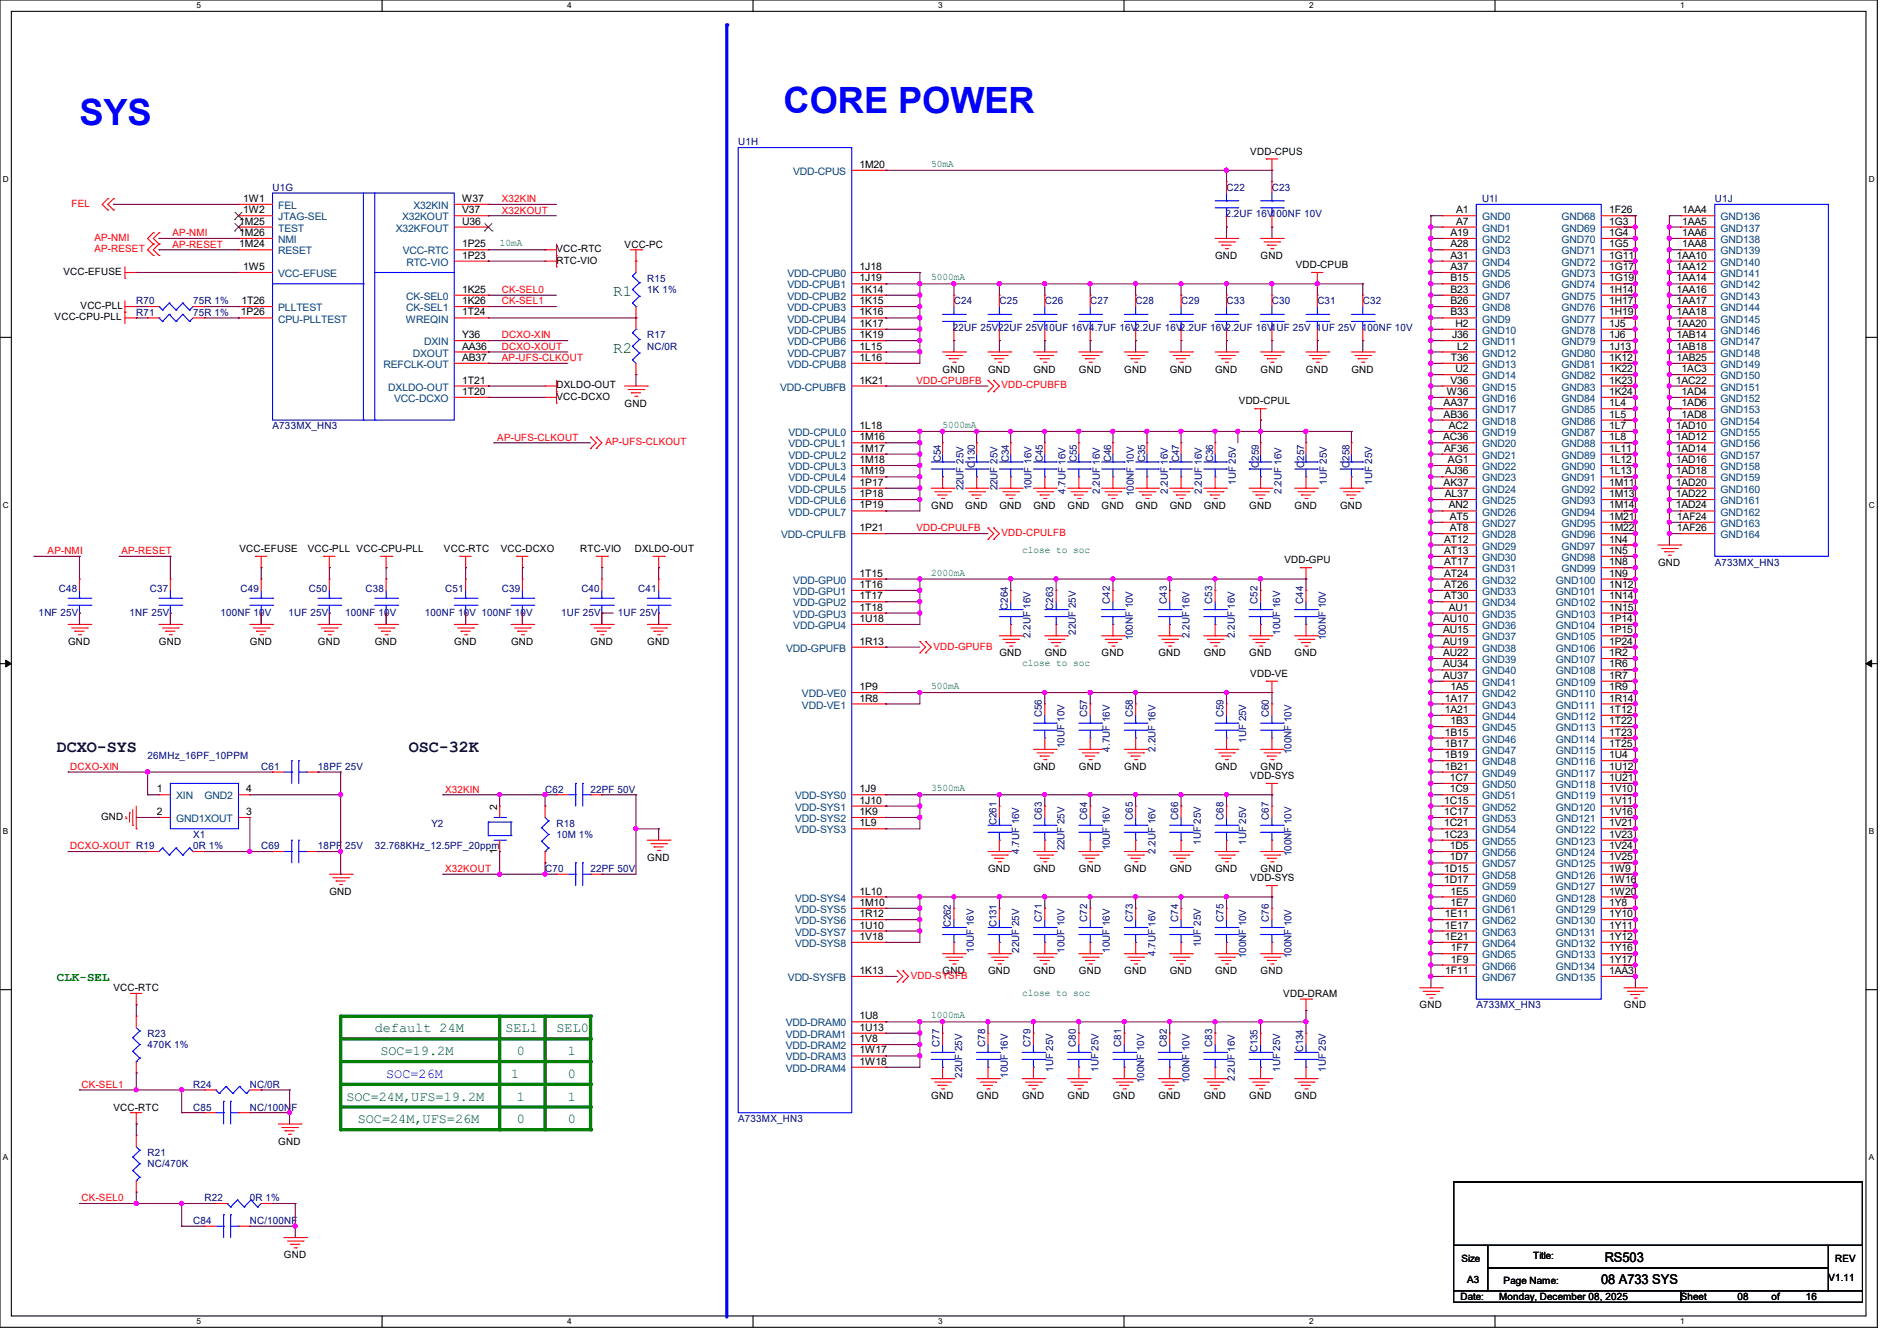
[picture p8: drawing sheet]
<svg xmlns="http://www.w3.org/2000/svg" width="297mm" height="210mm" viewBox="0 0 297 210" stroke-linecap="round" stroke-linejoin="round" font-family="sans-serif">
<defs><g id="words">
<g font-size="5.7" fill="#00f">
<text x="122.7" y="17.7">CORE POWER</text>
<text x="12.4" y="19.5">SYS</text>
</g>
<g font-size="2.6" fill="#000040">
<text x="8.9" y="117.7">DCXO-SYS</text>
<text x="64" y="117.7">OSC-32K</text>
</g>
<g font-size="2.5" fill="#008000">
<text x="96" y="46.4">R1</text>
<text x="96" y="55.3">R2</text>
</g>
<g font-size="2.1" fill="#008000">
<text x="58.7" y="161.7">default 24M</text>
<text x="79.1" y="161.7">SEL1</text>
<text x="87.1" y="161.7">SEL0</text>
<text x="59.6" y="165.2">SOC=19.2M</text>
<text x="80.9" y="165.2">0</text>
<text x="88.9" y="165.2">1</text>
<text x="54.2" y="172.3">SOC=24M,UFS=19.2M</text>
<text x="80" y="168.8">1</text>
<text x="80.9" y="172.3">1</text>
<text x="88.9" y="172.3">1</text>
<text x="88.9" y="168.8">0</text>
<text x="56" y="175.9">SOC=24M,UFS=26M</text>
<text x="80.9" y="175.9">0</text>
<text x="88.9" y="175.9">0</text>
</g>
<text font-size="2.1" fill="#00f" x="60.5" y="168.8">SOC=26M</text>
<g font-size="2.1">
<text x="251.2" y="197.7">RS503</text>
<text x="250.7" y="201.1">08 A733 SYS</text>
</g>
<text font-size="1.9" fill="#008000" x="8.9" y="153.6">CLK-SEL</text>
<g font-size="1.6" fill="#000080">
<text x="115.6" y="22.8">U1H</text>
<text x="42.7" y="29.9">U1G</text>
<text x="192" y="29.9">C22</text>
<text x="199.1" y="29.9">C23</text>
<text x="191.9" y="34">2.2UF 16V100NF 10V</text>
<text x="232" y="31.7">U1I</text>
<text x="268.5" y="31.7">U1J</text>
<text x="21.3" y="47.7">R70</text>
<text x="30.2" y="47.7">75R 1%</text>
<text x="101.3" y="44.1">R15</text>
<text x="101.3" y="45.9">1K 1%</text>
<text x="149.4" y="47.7">C24</text>
<text x="156.5" y="47.7">C25</text>
<text x="163.6" y="47.7">C26</text>
<text x="170.7" y="47.7">C27</text>
<text x="177.8" y="47.7">C28</text>
<text x="184.9" y="47.7">C29</text>
<text x="192" y="47.7">C33</text>
<text x="199.1" y="47.7">C30</text>
<text x="206.2" y="47.7">C31</text>
<text x="213.4" y="47.7">C32</text>
<text x="21.3" y="49.4">R71</text>
<text x="30.2" y="49.4">75R 1%</text>
<text x="101.3" y="53">R17</text>
<text x="149.2" y="51.8">22UF 25V22UF 25V10UF 16V4.7UF 16V2.2UF 16V2.2UF 16V2.2UF 16V1UF 25V 1UF 25V 100NF 10V</text>
<text x="101.3" y="54.8">NC/0R</text>
<text x="42.7" y="67.2">A733MX_HN3</text>
<text x="147.3" y="72.3" transform="rotate(-90 147.3 72.3)">C54</text>
<text x="150.8" y="76.8" transform="rotate(-90 150.8 76.8)">22UF 25V</text>
<text x="152.6" y="73.2" transform="rotate(-90 152.6 73.2)">C</text>
<text x="152.6" y="72.1" transform="rotate(-90 152.6 72.1)">130</text>
<text x="156.2" y="76.8" transform="rotate(-90 156.2 76.8)">22UF 25V</text>
<text x="157.9" y="72.3" transform="rotate(-90 157.9 72.3)">C34</text>
<text x="161.5" y="76.8" transform="rotate(-90 161.5 76.8)">10UF 16V</text>
<text x="163.3" y="72.3" transform="rotate(-90 163.3 72.3)">C45</text>
<text x="166.8" y="77.3" transform="rotate(-90 166.8 77.3)">4.7UF 16V</text>
<text x="168.6" y="72.3" transform="rotate(-90 168.6 72.3)">C55</text>
<text x="172.2" y="77.3" transform="rotate(-90 172.2 77.3)">2.2UF 16V</text>
<text x="173.9" y="72.3" transform="rotate(-90 173.9 72.3)">C46</text>
<text x="177.5" y="77.7" transform="rotate(-90 177.5 77.7)">100NF 10V</text>
<text x="179.3" y="72.3" transform="rotate(-90 179.3 72.3)">C35</text>
<text x="182.8" y="77.3" transform="rotate(-90 182.8 77.3)">2.2UF 16V</text>
<text x="184.6" y="72.3" transform="rotate(-90 184.6 72.3)">C47</text>
<text x="188.2" y="77.3" transform="rotate(-90 188.2 77.3)">2.2UF 16V</text>
<text x="189.9" y="72.3" transform="rotate(-90 189.9 72.3)">C36</text>
<text x="193.5" y="75.9" transform="rotate(-90 193.5 75.9)">1UF 25V</text>
<text x="197.1" y="73.2" transform="rotate(-90 197.1 73.2)">C</text>
<text x="197.1" y="72.1" transform="rotate(-90 197.1 72.1)">259</text>
<text x="200.6" y="77.3" transform="rotate(-90 200.6 77.3)">2.2UF 16V</text>
<text x="204.2" y="73.2" transform="rotate(-90 204.2 73.2)">C</text>
<text x="204.2" y="72.1" transform="rotate(-90 204.2 72.1)">257</text>
<text x="207.7" y="75.9" transform="rotate(-90 207.7 75.9)">1UF 25V</text>
<text x="211.3" y="73.2" transform="rotate(-90 211.3 73.2)">C</text>
<text x="211.3" y="72.1" transform="rotate(-90 211.3 72.1)">258</text>
<text x="214.8" y="75.9" transform="rotate(-90 214.8 75.9)">1UF 25V</text>
<text x="268.5" y="88.6">A733MX_HN3</text>
<text x="9.2" y="92.7">C48</text>
<text x="23.5" y="92.7">C37</text>
<text x="37.7" y="92.7">C49</text>
<text x="48.3" y="92.7">C50</text>
<text x="57.2" y="92.7">C38</text>
<text x="69.7" y="92.7">C51</text>
<text x="78.6" y="92.7">C39</text>
<text x="91" y="92.7">C40</text>
<text x="99.9" y="92.7">C41</text>
<text x="157.8" y="95.5" transform="rotate(-90 157.8 95.5)">C264</text>
<text x="164.9" y="95.5" transform="rotate(-90 164.9 95.5)">C263</text>
<text x="173.8" y="94.6" transform="rotate(-90 173.8 94.6)">C42</text>
<text x="182.7" y="94.6" transform="rotate(-90 182.7 94.6)">C43</text>
<text x="189.8" y="94.6" transform="rotate(-90 189.8 94.6)">C53</text>
<text x="196.9" y="94.6" transform="rotate(-90 196.9 94.6)">C52</text>
<text x="204" y="94.6" transform="rotate(-90 204 94.6)">C44</text>
<text x="6.1" y="96.4">1NF 25V</text>
<text x="20.3" y="96.4">1NF 25V</text>
<text x="34.5" y="96.4">100NF 10V</text>
<text x="45.2" y="96.4">1UF 25V</text>
<text x="54.1" y="96.4">100NF 10V</text>
<text x="66.5" y="96.4">100NF 10V 100NF 10V</text>
<text x="87.8" y="96.4">1UF 25V</text>
<text x="96.7" y="96.4">1UF 25V</text>
<text x="161.3" y="99.9" transform="rotate(-90 161.3 99.9)">2.2UF 16V</text>
<text x="168.4" y="99.4" transform="rotate(-90 168.4 99.4)">22UF 25V</text>
<text x="177.3" y="100.3" transform="rotate(-90 177.3 100.3)">100NF 10V</text>
<text x="186.2" y="99.9" transform="rotate(-90 186.2 99.9)">2.2UF 16V</text>
<text x="193.3" y="99.9" transform="rotate(-90 193.3 99.9)">2.2UF 16V</text>
<text x="200.4" y="99.4" transform="rotate(-90 200.4 99.4)">10UF 16V</text>
<text x="207.6" y="100.3" transform="rotate(-90 207.6 100.3)">100NF 10V</text>
<text x="163.1" y="112.4" transform="rotate(-90 163.1 112.4)">C56</text>
<text x="170.2" y="112.4" transform="rotate(-90 170.2 112.4)">C57</text>
<text x="177.3" y="112.4" transform="rotate(-90 177.3 112.4)">C58</text>
<text x="191.6" y="112.4" transform="rotate(-90 191.6 112.4)">C59</text>
<text x="198.7" y="112.4" transform="rotate(-90 198.7 112.4)">C60</text>
<text x="23.1" y="118.8">26MHz_16PF_10PPM</text>
<text x="166.7" y="117.2" transform="rotate(-90 166.7 117.2)">10UF 10V</text>
<text x="173.8" y="117.7" transform="rotate(-90 173.8 117.7)">4.7UF 16V</text>
<text x="180.9" y="117.7" transform="rotate(-90 180.9 117.7)">2.2UF 16V</text>
<text x="195.1" y="116.3" transform="rotate(-90 195.1 116.3)">1UF 25V</text>
<text x="202.2" y="118.1" transform="rotate(-90 202.2 118.1)">100NF 10V</text>
<text x="40.9" y="120.6">C61</text>
<text x="49.8" y="120.6">18PF 25V</text>
<text x="85.3" y="124.1">C62</text>
<text x="92.5" y="124.1">22PF 50V</text>
<text x="30.2" y="131.2">X1</text>
<text x="67.6" y="129.5">Y2</text>
<text x="87.1" y="129.5">R18</text>
<text x="87.1" y="131.2">10M 1%</text>
<text x="156" y="129.2" transform="rotate(-90 156 129.2)">C261</text>
<text x="163.1" y="128.4" transform="rotate(-90 163.1 128.4)">C63</text>
<text x="170.2" y="128.4" transform="rotate(-90 170.2 128.4)">C64</text>
<text x="177.3" y="128.4" transform="rotate(-90 177.3 128.4)">C65</text>
<text x="184.4" y="128.4" transform="rotate(-90 184.4 128.4)">C66</text>
<text x="191.6" y="128.4" transform="rotate(-90 191.6 128.4)">C68</text>
<text x="198.7" y="128.4" transform="rotate(-90 198.7 128.4)">C67</text>
<text x="30.2" y="133">0R 1%</text>
<text x="40.9" y="133">C69</text>
<text x="49.8" y="133">18PF</text>
<text x="54" y="133">25V</text>
<text x="58.7" y="133">32.768KHz_12.5PF_20ppm</text>
<text x="85.3" y="136.6">C70</text>
<text x="92.5" y="136.6">22PF 50V</text>
<text x="159.6" y="133.7" transform="rotate(-90 159.6 133.7)">4.7UF 16V</text>
<text x="166.7" y="133.2" transform="rotate(-90 166.7 133.2)">22UF 25V</text>
<text x="173.8" y="133.2" transform="rotate(-90 173.8 133.2)">10UF 16V</text>
<text x="180.9" y="133.7" transform="rotate(-90 180.9 133.7)">2.2UF 16V</text>
<text x="188" y="132.3" transform="rotate(-90 188 132.3)">1UF 25V</text>
<text x="195.1" y="132.3" transform="rotate(-90 195.1 132.3)">1UF 25V</text>
<text x="202.2" y="134.1" transform="rotate(-90 202.2 134.1)">100NF 10V</text>
<text x="148.9" y="145.2" transform="rotate(-90 148.9 145.2)">C262</text>
<text x="152.4" y="149.2" transform="rotate(-90 152.4 149.2)">10UF 16V</text>
<text x="156" y="145.2" transform="rotate(-90 156 145.2)">C131</text>
<text x="159.6" y="149.2" transform="rotate(-90 159.6 149.2)">22UF 25V</text>
<text x="163.1" y="144.4" transform="rotate(-90 163.1 144.4)">C71</text>
<text x="166.7" y="149.2" transform="rotate(-90 166.7 149.2)">10UF 10V</text>
<text x="170.2" y="144.4" transform="rotate(-90 170.2 144.4)">C72</text>
<text x="173.8" y="149.2" transform="rotate(-90 173.8 149.2)">10UF 16V</text>
<text x="177.3" y="144.4" transform="rotate(-90 177.3 144.4)">C73</text>
<text x="180.9" y="149.7" transform="rotate(-90 180.9 149.7)">4.7UF 16V</text>
<text x="184.4" y="144.4" transform="rotate(-90 184.4 144.4)">C74</text>
<text x="188" y="148.3" transform="rotate(-90 188 148.3)">1UF 25V</text>
<text x="191.6" y="144.4" transform="rotate(-90 191.6 144.4)">C75</text>
<text x="198.7" y="144.4" transform="rotate(-90 198.7 144.4)">C76</text>
<text x="195.1" y="150.1" transform="rotate(-90 195.1 150.1)">100NF 10V</text>
<text x="202.2" y="150.1" transform="rotate(-90 202.2 150.1)">100NF 10V</text>
<text x="231.1" y="157.9">A733MX_HN3</text>
<text x="23.1" y="162.3">R23</text>
<text x="23.1" y="164.1">470K 1%</text>
<text x="147.1" y="163.9" transform="rotate(-90 147.1 163.9)">C77</text>
<text x="154.2" y="163.9" transform="rotate(-90 154.2 163.9)">C78</text>
<text x="161.3" y="163.9" transform="rotate(-90 161.3 163.9)">C79</text>
<text x="164.9" y="167.9" transform="rotate(-90 164.9 167.9)">1UF 25V</text>
<text x="168.4" y="163.9" transform="rotate(-90 168.4 163.9)">C80</text>
<text x="172" y="167.9" transform="rotate(-90 172 167.9)">1UF 25V</text>
<text x="175.6" y="163.9" transform="rotate(-90 175.6 163.9)">C81</text>
<text x="182.7" y="163.9" transform="rotate(-90 182.7 163.9)">C82</text>
<text x="189.8" y="163.9" transform="rotate(-90 189.8 163.9)">C83</text>
<text x="196.9" y="164.8" transform="rotate(-90 196.9 164.8)">C135</text>
<text x="200.4" y="167.9" transform="rotate(-90 200.4 167.9)">1UF 25V</text>
<text x="204" y="164.8" transform="rotate(-90 204 164.8)">C134</text>
<text x="207.6" y="167.9" transform="rotate(-90 207.6 167.9)">1UF 25V</text>
<text x="30.2" y="173.9">C85</text>
<text x="30.2" y="170.3">R24</text>
<text x="39.1" y="173.9">NC/100N</text>
<text x="39.1" y="170.3">NC/0R</text>
<text x="45.6" y="173.9">F</text>
<text x="150.7" y="168.7" transform="rotate(-90 150.7 168.7)">22UF 25V</text>
<text x="157.8" y="168.7" transform="rotate(-90 157.8 168.7)">10UF 16V</text>
<text x="179.1" y="169.6" transform="rotate(-90 179.1 169.6)">100NF 10V</text>
<text x="186.2" y="169.6" transform="rotate(-90 186.2 169.6)">100NF 10V</text>
<text x="193.3" y="169.2" transform="rotate(-90 193.3 169.2)">2.2UF 16V</text>
<text x="115.6" y="175.7">A733MX_HN3</text>
<text x="23.1" y="181">R21</text>
<text x="23.1" y="182.8">NC/470K</text>
<text x="30.2" y="191.7">C84</text>
<text x="32" y="188.1">R22</text>
<text x="39.1" y="188.1">0R 1%</text>
<text x="39.1" y="191.7">NC/100NF</text>
</g>
<g font-size="1.6" fill="#004080">
<text x="124.2" y="27.4">VDD-CPUS</text>
<text x="43.6" y="32.7">FEL</text>
<text x="43.6" y="34.5">JTAG-SEL</text>
<text x="62.9" y="34.5">X32KOUT</text>
<text x="64.7" y="32.7">X32KIN</text>
<text x="232" y="34.5">GND0</text>
<text x="244.5" y="34.5">GND68</text>
<text x="269.4" y="34.5">GND136</text>
<text x="43.6" y="36.3">TEST</text>
<text x="43.6" y="38.1">NMI</text>
<text x="43.6" y="39.8">RESET</text>
<text x="62" y="36.3">X32KFOUT</text>
<text x="63.1" y="39.8">VCC-RTC</text>
<text x="63.6" y="41.6">RTC-VIO</text>
<text x="232" y="36.3">GND1</text>
<text x="232" y="38.1">GND2</text>
<text x="232" y="39.8">GND3</text>
<text x="232" y="41.6">GND4</text>
<text x="244.5" y="36.3">GND69</text>
<text x="244.5" y="38.1">GND70</text>
<text x="244.5" y="39.8">GND71</text>
<text x="244.5" y="41.6">GND72</text>
<text x="269.4" y="36.3">GND137</text>
<text x="269.4" y="38.1">GND138</text>
<text x="269.4" y="39.8">GND139</text>
<text x="269.4" y="41.6">GND140</text>
<text x="43.6" y="43.4">VCC-EFUSE</text>
<text x="63.6" y="46.9">CK-SEL0</text>
<text x="123.3" y="43.4">VDD-CPUB0</text>
<text x="123.3" y="45.2">VDD-CPUB1</text>
<text x="123.3" y="46.9">VDD-CPUB2</text>
<text x="232" y="43.4">GND5</text>
<text x="232" y="45.2">GND6</text>
<text x="232" y="46.9">GND7</text>
<text x="244.5" y="43.4">GND73</text>
<text x="244.5" y="45.2">GND74</text>
<text x="244.5" y="46.9">GND75</text>
<text x="269.4" y="43.4">GND141</text>
<text x="269.4" y="45.2">GND142</text>
<text x="269.4" y="46.9">GND143</text>
<text x="43.6" y="48.7">PLLTEST</text>
<text x="43.6" y="50.5">CPU-PLLTEST</text>
<text x="63.5" y="50.5">WREQIN</text>
<text x="63.6" y="48.7">CK-SEL1</text>
<text x="123.3" y="48.7">VDD-CPUB3</text>
<text x="123.3" y="50.5">VDD-CPUB4</text>
<text x="123.3" y="52.3">VDD-CPUB5</text>
<text x="232" y="48.7">GND8</text>
<text x="232" y="50.5">GND9</text>
<text x="232" y="52.3">GND10</text>
<text x="244.5" y="48.7">GND76</text>
<text x="244.5" y="50.5">GND77</text>
<text x="244.5" y="52.3">GND78</text>
<text x="269.4" y="48.7">GND144</text>
<text x="269.4" y="50.5">GND145</text>
<text x="269.4" y="52.3">GND146</text>
<text x="60" y="57.6">REFCLK-OUT</text>
<text x="64.6" y="55.8">DXOUT</text>
<text x="66.4" y="54.1">DXIN</text>
<text x="123.3" y="54.1">VDD-CPUB6</text>
<text x="123.3" y="55.8">VDD-CPUB7</text>
<text x="123.3" y="57.6">VDD-CPUB8</text>
<text x="232" y="54.1">GND11</text>
<text x="232" y="55.8">GND12</text>
<text x="232" y="57.6">GND13</text>
<text x="232" y="59.4">GND14</text>
<text x="244.5" y="54.1">GND79</text>
<text x="244.5" y="55.8">GND80</text>
<text x="244.5" y="57.6">GND81</text>
<text x="244.5" y="59.4">GND82</text>
<text x="269.4" y="54.1">GND147</text>
<text x="269.4" y="55.8">GND148</text>
<text x="269.4" y="57.6">GND149</text>
<text x="269.4" y="59.4">GND150</text>
<text x="60.8" y="61.2">DXLDO-OUT</text>
<text x="61.7" y="62.9">VCC-DCXO</text>
<text x="122.1" y="61.2">VDD-CPUBFB</text>
<text x="232" y="61.2">GND15</text>
<text x="232" y="62.9">GND16</text>
<text x="232" y="64.7">GND17</text>
<text x="244.5" y="61.2">GND83</text>
<text x="244.5" y="62.9">GND84</text>
<text x="244.5" y="64.7">GND85</text>
<text x="269.4" y="61.2">GND151</text>
<text x="269.4" y="62.9">GND152</text>
<text x="269.4" y="64.7">GND153</text>
<text x="123.4" y="68.3">VDD-CPUL0</text>
<text x="123.4" y="70.1">VDD-CPUL1</text>
<text x="123.4" y="71.8">VDD-CPUL2</text>
<text x="232" y="66.5">GND18</text>
<text x="232" y="68.3">GND19</text>
<text x="232" y="70.1">GND20</text>
<text x="232" y="71.8">GND21</text>
<text x="244.5" y="66.5">GND86</text>
<text x="244.5" y="68.3">GND87</text>
<text x="244.5" y="70.1">GND88</text>
<text x="244.5" y="71.8">GND89</text>
<text x="269.4" y="66.5">GND154</text>
<text x="269.4" y="68.3">GND155</text>
<text x="269.4" y="70.1">GND156</text>
<text x="269.4" y="71.8">GND157</text>
<text x="123.4" y="73.6">VDD-CPUL3</text>
<text x="123.4" y="75.4">VDD-CPUL4</text>
<text x="123.4" y="77.2">VDD-CPUL5</text>
<text x="232" y="73.6">GND22</text>
<text x="232" y="75.4">GND23</text>
<text x="232" y="77.2">GND24</text>
<text x="244.5" y="73.6">GND90</text>
<text x="244.5" y="75.4">GND91</text>
<text x="244.5" y="77.2">GND92</text>
<text x="269.4" y="73.6">GND158</text>
<text x="269.4" y="75.4">GND159</text>
<text x="269.4" y="77.2">GND160</text>
<text x="123.4" y="79">VDD-CPUL6</text>
<text x="123.4" y="80.7">VDD-CPUL7</text>
<text x="232" y="79">GND25</text>
<text x="232" y="80.7">GND26</text>
<text x="232" y="82.5">GND27</text>
<text x="244.5" y="79">GND93</text>
<text x="244.5" y="80.7">GND94</text>
<text x="244.5" y="82.5">GND95</text>
<text x="269.4" y="79">GND161</text>
<text x="269.4" y="80.7">GND162</text>
<text x="269.4" y="82.5">GND163</text>
<text x="122.3" y="84.3">VDD-CPULFB</text>
<text x="232" y="84.3">GND28</text>
<text x="232" y="86.1">GND29</text>
<text x="232" y="87.8">GND30</text>
<text x="232" y="89.6">GND31</text>
<text x="244.5" y="84.3">GND96</text>
<text x="244.5" y="86.1">GND97</text>
<text x="244.5" y="87.8">GND98</text>
<text x="244.5" y="89.6">GND99</text>
<text x="269.4" y="84.3">GND164</text>
<text x="124.2" y="91.4">VDD-GPU0</text>
<text x="124.2" y="93.2">VDD-GPU1</text>
<text x="124.2" y="95">VDD-GPU2</text>
<text x="232" y="91.4">GND32</text>
<text x="232" y="93.2">GND33</text>
<text x="232" y="95">GND34</text>
<text x="243.6" y="91.4">GND100</text>
<text x="243.6" y="93.2">GND101</text>
<text x="243.6" y="95">GND102</text>
<text x="124.2" y="96.7">VDD-GPU3</text>
<text x="124.2" y="98.5">VDD-GPU4</text>
<text x="232" y="96.7">GND35</text>
<text x="232" y="98.5">GND36</text>
<text x="232" y="100.3">GND37</text>
<text x="243.6" y="96.7">GND103</text>
<text x="243.6" y="98.5">GND104</text>
<text x="243.6" y="100.3">GND105</text>
<text x="123.1" y="102.1">VDD-GPUFB</text>
<text x="232" y="102.1">GND38</text>
<text x="232" y="103.8">GND39</text>
<text x="232" y="105.6">GND40</text>
<text x="232" y="107.4">GND41</text>
<text x="243.6" y="102.1">GND106</text>
<text x="243.6" y="103.8">GND107</text>
<text x="243.6" y="105.6">GND108</text>
<text x="243.6" y="107.4">GND109</text>
<text x="125.6" y="109.2">VDD-VE0</text>
<text x="125.6" y="111">VDD-VE1</text>
<text x="232" y="109.2">GND42</text>
<text x="232" y="111">GND43</text>
<text x="232" y="112.7">GND44</text>
<text x="243.6" y="109.2">GND110</text>
<text x="243.6" y="111">GND111</text>
<text x="243.6" y="112.7">GND112</text>
<text x="232" y="114.5">GND45</text>
<text x="232" y="116.3">GND46</text>
<text x="232" y="118.1">GND47</text>
<text x="232" y="119.8">GND48</text>
<text x="243.6" y="114.5">GND113</text>
<text x="243.6" y="116.3">GND114</text>
<text x="243.6" y="118.1">GND115</text>
<text x="243.6" y="119.8">GND116</text>
<text x="27.6" y="125.2">XIN</text>
<text x="32" y="125.2">GND2</text>
<text x="124.5" y="125.2">VDD-SYS0</text>
<text x="232" y="121.6">GND49</text>
<text x="232" y="123.4">GND50</text>
<text x="232" y="125.2">GND51</text>
<text x="243.6" y="121.6">GND117</text>
<text x="243.6" y="123.4">GND118</text>
<text x="243.6" y="125.2">GND119</text>
<text x="27.6" y="128.7">GND1XOUT</text>
<text x="124.5" y="127">VDD-SYS1</text>
<text x="124.5" y="128.7">VDD-SYS2</text>
<text x="124.5" y="130.5">VDD-SYS3</text>
<text x="232" y="127">GND52</text>
<text x="232" y="128.7">GND53</text>
<text x="232" y="130.5">GND54</text>
<text x="243.6" y="127">GND120</text>
<text x="243.6" y="128.7">GND121</text>
<text x="243.6" y="130.5">GND122</text>
<text x="232" y="132.3">GND55</text>
<text x="232" y="134.1">GND56</text>
<text x="232" y="135.8">GND57</text>
<text x="232" y="137.6">GND58</text>
<text x="243.6" y="132.3">GND123</text>
<text x="243.6" y="134.1">GND124</text>
<text x="243.6" y="135.8">GND125</text>
<text x="243.6" y="137.6">GND126</text>
<text x="124.5" y="141.2">VDD-SYS4</text>
<text x="124.5" y="143">VDD-SYS5</text>
<text x="232" y="139.4">GND59</text>
<text x="232" y="141.2">GND60</text>
<text x="232" y="143">GND61</text>
<text x="243.6" y="139.4">GND127</text>
<text x="243.6" y="141.2">GND128</text>
<text x="243.6" y="143">GND129</text>
<text x="124.5" y="144.7">VDD-SYS6</text>
<text x="124.5" y="146.5">VDD-SYS7</text>
<text x="124.5" y="148.3">VDD-SYS8</text>
<text x="232" y="144.7">GND62</text>
<text x="232" y="146.5">GND63</text>
<text x="232" y="148.3">GND64</text>
<text x="243.6" y="144.7">GND130</text>
<text x="243.6" y="146.5">GND131</text>
<text x="243.6" y="148.3">GND132</text>
<text x="123.4" y="153.6">VDD-SYSFB</text>
<text x="232" y="150.1">GND65</text>
<text x="232" y="151.8">GND66</text>
<text x="232" y="153.6">GND67</text>
<text x="243.6" y="150.1">GND133</text>
<text x="243.6" y="151.8">GND134</text>
<text x="243.6" y="153.6">GND135</text>
<text x="123" y="160.7">VDD-DRAM0</text>
<text x="123" y="162.5">VDD-DRAM1</text>
<text x="123" y="164.3">VDD-DRAM2</text>
<text x="123" y="166.1">VDD-DRAM3</text>
<text x="123" y="167.9">VDD-DRAM4</text>
</g>
<g font-size="1.6">
<text x="134.6" y="26.3">1M20</text>
<text x="195.7" y="24.2">VDD-CPUS</text>
<text x="37.5" y="35.2">1M25</text>
<text x="38.1" y="31.6">1W1</text>
<text x="38.1" y="33.4">1W2</text>
<text x="72.3" y="31.6">W37</text>
<text x="72.3" y="33.4">V37</text>
<text x="72.3" y="35.2">U36</text>
<text x="228" y="33.4">A1</text>
<text x="228" y="35.2">A7</text>
<text x="251.9" y="33.4">1F26</text>
<text x="251.9" y="35.2">1G3</text>
<text x="263.4" y="33.4">1AA4</text>
<text x="263.4" y="35.2">1AA5</text>
<text x="37.5" y="37">1M26</text>
<text x="37.5" y="38.7">1M24</text>
<text x="72.3" y="38.7">1P25</text>
<text x="72.3" y="40.5">1P23</text>
<text x="87.1" y="39.5">VCC-RTC</text>
<text x="87.1" y="41.3">RTC-VIO</text>
<text x="97.8" y="38.8">VCC-PC</text>
<text x="190.2" y="40.6">GND</text>
<text x="197.4" y="40.6">GND</text>
<text x="202.9" y="42">VDD-CPUB</text>
<text x="227.1" y="37">A19</text>
<text x="227.1" y="38.7">A28</text>
<text x="227.1" y="40.5">A31</text>
<text x="251.9" y="37">1G4</text>
<text x="251.9" y="38.7">1G5</text>
<text x="251.9" y="40.5">1G11</text>
<text x="262.5" y="40.5">1AA10</text>
<text x="263.4" y="37">1AA6</text>
<text x="263.4" y="38.7">1AA8</text>
<text x="9.9" y="43.1">VCC-EFUSE</text>
<text x="37.8" y="47.6">1T26</text>
<text x="38.1" y="42.3">1W5</text>
<text x="72.3" y="45.8">1K25</text>
<text x="72.3" y="47.6">1K26</text>
<text x="134.6" y="42.3">1J18</text>
<text x="134.6" y="44.1">1J19</text>
<text x="134.6" y="45.8">1K14</text>
<text x="134.6" y="47.6">1K15</text>
<text x="227.1" y="42.3">A37</text>
<text x="227.1" y="44.1">B15</text>
<text x="227.1" y="45.8">B23</text>
<text x="227.1" y="47.6">B26</text>
<text x="251.9" y="42.3">1G17</text>
<text x="251.9" y="44.1">1G19</text>
<text x="251.9" y="45.8">1H14</text>
<text x="251.9" y="47.6">1H17</text>
<text x="262.5" y="42.3">1AA12</text>
<text x="262.5" y="44.1">1AA14</text>
<text x="262.5" y="45.8">1AA16</text>
<text x="262.5" y="47.6">1AA17</text>
<text x="8.6" y="50.2">VCC-CPU-PLL</text>
<text x="12.6" y="48.4">VCC-PLL</text>
<text x="37.7" y="49.4">1P26</text>
<text x="72.3" y="49.4">1T24</text>
<text x="72.3" y="53">Y36</text>
<text x="134.6" y="49.4">1K16</text>
<text x="134.6" y="51.2">1K17</text>
<text x="134.6" y="53">1K19</text>
<text x="227.1" y="49.4">B33</text>
<text x="227.3" y="53">J36</text>
<text x="227.9" y="51.2">H2</text>
<text x="251.9" y="49.4">1H19</text>
<text x="251.9" y="51.2">1J5</text>
<text x="251.9" y="53">1J6</text>
<text x="262.5" y="49.4">1AA18</text>
<text x="262.5" y="51.2">1AA20</text>
<text x="262.5" y="53">1AB14</text>
<text x="72.3" y="54.7">AA36</text>
<text x="72.3" y="56.5">AB37</text>
<text x="134.6" y="54.7">1L15</text>
<text x="134.6" y="56.5">1L16</text>
<text x="147.6" y="58.3">GND</text>
<text x="154.7" y="58.3">GND</text>
<text x="161.8" y="58.3">GND</text>
<text x="168.9" y="58.3">GND</text>
<text x="176" y="58.3">GND</text>
<text x="183.1" y="58.3">GND</text>
<text x="190.2" y="58.3">GND</text>
<text x="197.4" y="58.3">GND</text>
<text x="204.5" y="58.3">GND</text>
<text x="211.6" y="58.3">GND</text>
<text x="227.2" y="56.5">T36</text>
<text x="227.9" y="58.3">U2</text>
<text x="228.1" y="54.7">L2</text>
<text x="251.9" y="54.7">1J13</text>
<text x="251.9" y="56.5">1K12</text>
<text x="251.9" y="58.3">1K22</text>
<text x="262.5" y="54.7">1AB18</text>
<text x="262.5" y="56.5">1AB25</text>
<text x="263.3" y="58.3">1AC3</text>
<text x="72.3" y="60.1">1T21</text>
<text x="72.3" y="61.8">1T20</text>
<text x="87.1" y="60.8">DXLDO-OUT</text>
<text x="87.1" y="62.6">VCC-DCXO</text>
<text x="97.8" y="63.7">GND</text>
<text x="134.6" y="60.1">1K21</text>
<text x="194" y="63.3">VDD-CPUL</text>
<text x="226" y="63.6">AA37</text>
<text x="226" y="65.4">AB36</text>
<text x="226.5" y="61.8">W36</text>
<text x="227.1" y="60.1">V36</text>
<text x="251.9" y="60.1">1K23</text>
<text x="251.9" y="61.8">1K24</text>
<text x="251.9" y="63.6">1L4</text>
<text x="251.9" y="65.4">1L5</text>
<text x="262.4" y="60.1">1AC22</text>
<text x="263.3" y="61.8">1AD4</text>
<text x="263.3" y="63.6">1AD6</text>
<text x="263.3" y="65.4">1AD8</text>
<text x="134.6" y="67.2">1L18</text>
<text x="134.6" y="69">1M16</text>
<text x="134.6" y="70.7">1M17</text>
<text x="225.9" y="69">AC36</text>
<text x="226.1" y="70.7">AF36</text>
<text x="226.8" y="67.2">AC2</text>
<text x="251.9" y="67.2">1L7</text>
<text x="251.9" y="69">1L8</text>
<text x="251.9" y="70.7">1L11</text>
<text x="262.4" y="67.2">1AD10</text>
<text x="262.4" y="69">1AD12</text>
<text x="262.4" y="70.7">1AD14</text>
<text x="134.6" y="72.5">1M18</text>
<text x="134.6" y="74.3">1M19</text>
<text x="134.6" y="76.1">1P17</text>
<text x="134.6" y="77.9">1P18</text>
<text x="226" y="76.1">AK37</text>
<text x="226.2" y="77.9">AL37</text>
<text x="226.3" y="74.3">AJ36</text>
<text x="226.7" y="72.5">AG1</text>
<text x="251.9" y="72.5">1L12</text>
<text x="251.9" y="74.3">1L13</text>
<text x="251.9" y="76.1">1M11</text>
<text x="251.9" y="77.9">1M13</text>
<text x="262.4" y="72.5">1AD16</text>
<text x="262.4" y="74.3">1AD18</text>
<text x="262.4" y="76.1">1AD20</text>
<text x="262.4" y="77.9">1AD22</text>
<text x="134.6" y="79.6">1P19</text>
<text x="134.6" y="83.2">1P21</text>
<text x="145.8" y="79.7">GND</text>
<text x="151.1" y="79.7">GND</text>
<text x="156.5" y="79.7">GND</text>
<text x="161.8" y="79.7">GND</text>
<text x="167.1" y="79.7">GND</text>
<text x="172.5" y="79.7">GND</text>
<text x="177.8" y="79.7">GND</text>
<text x="183.1" y="79.7">GND</text>
<text x="188.5" y="79.7">GND</text>
<text x="195.6" y="79.7">GND</text>
<text x="202.7" y="79.7">GND</text>
<text x="209.8" y="79.7">GND</text>
<text x="226.8" y="79.6">AN2</text>
<text x="227" y="81.4">AT5</text>
<text x="227" y="83.2">AT8</text>
<text x="251.9" y="79.6">1M14</text>
<text x="251.9" y="81.4">1M21</text>
<text x="251.9" y="83.2">1M22</text>
<text x="262.4" y="79.6">1AD24</text>
<text x="262.6" y="81.4">1AF24</text>
<text x="262.6" y="83.2">1AF26</text>
<text x="37.5" y="86.4">VCC-EFUSE</text>
<text x="48.2" y="86.4">VCC-PLL VCC-CPU-PLL</text>
<text x="69.5" y="86.4">VCC-RTC</text>
<text x="78.4" y="86.4">VCC-DCXO</text>
<text x="90.8" y="86.4">RTC-VIO</text>
<text x="99.4" y="86.4">DXLDO-OUT</text>
<text x="201.1" y="88.2">VDD-GPU</text>
<text x="226.1" y="85">AT12</text>
<text x="226.1" y="86.7">AT13</text>
<text x="226.1" y="88.5">AT17</text>
<text x="251.9" y="85">1N4</text>
<text x="251.9" y="86.7">1N5</text>
<text x="251.9" y="88.5">1N8</text>
<text x="259.6" y="88.6">GND</text>
<text x="134.6" y="90.3">1T15</text>
<text x="134.6" y="92.1">1T16</text>
<text x="134.6" y="93.9">1T17</text>
<text x="134.6" y="95.6">1T18</text>
<text x="226.1" y="90.3">AT24</text>
<text x="226.1" y="92.1">AT26</text>
<text x="226.1" y="93.9">AT30</text>
<text x="226.8" y="95.6">AU1</text>
<text x="251.9" y="90.3">1N9</text>
<text x="251.9" y="92.1">1N12</text>
<text x="251.9" y="93.9">1N14</text>
<text x="251.9" y="95.6">1N15</text>
<text x="10.7" y="101">GND</text>
<text x="24.9" y="101">GND</text>
<text x="39.1" y="101">GND</text>
<text x="49.8" y="101">GND</text>
<text x="58.7" y="101">GND</text>
<text x="71.1" y="101">GND</text>
<text x="80" y="101">GND</text>
<text x="92.5" y="101">GND</text>
<text x="101.3" y="101">GND</text>
<text x="134.6" y="97.4">1U18</text>
<text x="134.6" y="101">1R13</text>
<text x="225.9" y="97.4">AU10</text>
<text x="225.9" y="99.2">AU15</text>
<text x="225.9" y="101">AU19</text>
<text x="251.9" y="97.4">1P14</text>
<text x="251.9" y="99.2">1P15</text>
<text x="251.9" y="101">1P24</text>
<text x="156.5" y="102.8">GND</text>
<text x="163.6" y="102.8">GND</text>
<text x="172.5" y="102.8">GND</text>
<text x="181.4" y="102.8">GND</text>
<text x="188.5" y="102.8">GND</text>
<text x="195.6" y="102.8">GND</text>
<text x="195.7" y="106">VDD-VE</text>
<text x="202.7" y="102.8">GND</text>
<text x="225.9" y="102.7">AU22</text>
<text x="225.9" y="104.5">AU34</text>
<text x="225.9" y="106.3">AU37</text>
<text x="251.9" y="102.7">1R2</text>
<text x="251.9" y="104.5">1R6</text>
<text x="251.9" y="106.3">1R7</text>
<text x="134.6" y="108.1">1P9</text>
<text x="134.6" y="109.9">1R8</text>
<text x="226.2" y="109.9">1A17</text>
<text x="226.2" y="111.6">1A21</text>
<text x="227.1" y="108.1">1A5</text>
<text x="227.1" y="113.4">1B3</text>
<text x="251.9" y="108.1">1R9</text>
<text x="251.9" y="109.9">1R14</text>
<text x="251.9" y="111.6">1T12</text>
<text x="251.9" y="113.4">1T22</text>
<text x="226.2" y="115.2">1B15</text>
<text x="226.2" y="117">1B17</text>
<text x="226.2" y="118.7">1B19</text>
<text x="251.9" y="115.2">1T23</text>
<text x="251.9" y="117">1T25</text>
<text x="251.9" y="118.7">1U4</text>
<text x="24.6" y="124.1">1</text>
<text x="38.6" y="124.1">4</text>
<text x="134.6" y="124.1">1J9</text>
<text x="134.6" y="125.9">1J10</text>
<text x="161.8" y="120.6">GND</text>
<text x="168.9" y="120.6">GND</text>
<text x="176" y="120.6">GND</text>
<text x="190.2" y="120.6">GND</text>
<text x="195.7" y="122">VDD-SYS</text>
<text x="197.4" y="120.6">GND</text>
<text x="226.1" y="125.9">1C15</text>
<text x="226.2" y="120.5">1B21</text>
<text x="227" y="122.3">1C7</text>
<text x="227" y="124.1">1C9</text>
<text x="251.9" y="120.5">1U12</text>
<text x="251.9" y="122.3">1U21</text>
<text x="251.9" y="124.1">1V10</text>
<text x="251.9" y="125.9">1V11</text>
<text x="15.8" y="128.4">GND</text>
<text x="24.6" y="127.6">2</text>
<text x="38.6" y="127.6">3</text>
<text x="77.9" y="126.8" transform="rotate(-90 77.9 126.8)">2</text>
<text x="134.6" y="127.6">1K9</text>
<text x="134.6" y="129.4">1L9</text>
<text x="226.1" y="127.6">1C17</text>
<text x="226.1" y="129.4">1C21</text>
<text x="226.1" y="131.2">1C23</text>
<text x="251.9" y="127.6">1V16</text>
<text x="251.9" y="129.4">1V21</text>
<text x="251.9" y="131.2">1V23</text>
<text x="77.9" y="133.7" transform="rotate(-90 77.9 133.7)">1</text>
<text x="101.3" y="134.8">GND</text>
<text x="154.7" y="136.6">GND</text>
<text x="161.8" y="136.6">GND</text>
<text x="168.9" y="136.6">GND</text>
<text x="176" y="136.6">GND</text>
<text x="183.1" y="136.6">GND</text>
<text x="190.2" y="136.6">GND</text>
<text x="197.4" y="136.6">GND</text>
<text x="226.1" y="136.5">1D15</text>
<text x="227" y="133">1D5</text>
<text x="227" y="134.7">1D7</text>
<text x="251.9" y="133">1V24</text>
<text x="251.9" y="134.7">1V25</text>
<text x="251.9" y="136.5">1W9</text>
<text x="51.6" y="140.1">GND</text>
<text x="134.6" y="140.1">1L10</text>
<text x="134.6" y="141.9">1M10</text>
<text x="134.6" y="143.6">1R12</text>
<text x="195.7" y="138">VDD-SYS</text>
<text x="226.1" y="138.3">1D17</text>
<text x="226.2" y="143.6">1E11</text>
<text x="227.1" y="140.1">1E5</text>
<text x="227.1" y="141.9">1E7</text>
<text x="251.9" y="138.3">1W16</text>
<text x="251.9" y="140.1">1W20</text>
<text x="251.9" y="141.9">1Y8</text>
<text x="251.9" y="143.6">1Y10</text>
<text x="134.6" y="145.4">1U10</text>
<text x="134.6" y="147.2">1V18</text>
<text x="226.2" y="145.4">1E17</text>
<text x="226.2" y="147.2">1E21</text>
<text x="227.2" y="149">1F7</text>
<text x="251.9" y="145.4">1Y11</text>
<text x="251.9" y="147.2">1Y12</text>
<text x="251.9" y="149">1Y16</text>
<text x="17.8" y="155.2">VCC-RTC</text>
<text x="134.6" y="152.5">1K13</text>
<text x="147.6" y="152.6">GND</text>
<text x="154.7" y="152.6">GND</text>
<text x="161.8" y="152.6">GND</text>
<text x="168.9" y="152.6">GND</text>
<text x="176" y="152.6">GND</text>
<text x="183.1" y="152.6">GND</text>
<text x="190.2" y="152.6">GND</text>
<text x="197.4" y="152.6">GND</text>
<text x="226.3" y="152.5">1F11</text>
<text x="227.2" y="150.7">1F9</text>
<text x="251.9" y="150.7">1Y17</text>
<text x="251.9" y="152.5">1AA3</text>
<text x="134.6" y="159.6">1U8</text>
<text x="134.6" y="161.4">1U13</text>
<text x="200.9" y="156.1">VDD-DRAM</text>
<text x="222.2" y="157.9">GND</text>
<text x="254.3" y="157.9">GND</text>
<text x="134.6" y="163.2">1V8</text>
<text x="134.6" y="165">1W17</text>
<text x="134.6" y="166.8">1W18</text>
<text x="17.8" y="173.9">VCC-RTC</text>
<text x="145.8" y="172.1">GND</text>
<text x="152.9" y="172.1">GND</text>
<text x="160" y="172.1">GND</text>
<text x="167.1" y="172.1">GND</text>
<text x="174.2" y="172.1">GND</text>
<text x="181.4" y="172.1">GND</text>
<text x="188.5" y="172.1">GND</text>
<text x="195.6" y="172.1">GND</text>
<text x="202.7" y="172.1">GND</text>
<text x="43.6" y="179.2">GND</text>
<text x="44.4" y="197">GND</text>
<text x="228.8" y="197.6">Size</text>
<text x="240" y="197.2">Title:</text>
<text x="287.3" y="197.6">REV</text>
<text x="228.6" y="203.6">Date:</text>
<text x="229.7" y="200.9">A3</text>
<text x="234.7" y="203.6">Monday, December 08, 2025</text>
<text x="235.4" y="201.1">Page Name:</text>
<text x="263.1" y="203.6">Sheet</text>
<text x="272" y="203.6">08</text>
<text x="277.4" y="203.6">of</text>
<text x="282.7" y="203.6">16</text>
<text x="286.3" y="200.6">V1.11</text>
</g>
<g font-size="1.6" fill="#008000">
<text x="145.8" y="26.1">50mA</text>
<text x="78.2" y="38.6">10mA</text>
<text x="145.8" y="43.9">5000mA</text>
<text x="147.6" y="67">5000mA</text>
<text x="160" y="86.6">close to soc</text>
<text x="145.8" y="90.1">2000mA</text>
<text x="145.8" y="107.9">500mA</text>
<text x="160" y="104.4">close to soc</text>
<text x="145.8" y="123.9">3500mA</text>
<text x="160" y="155.9">close to soc</text>
<text x="145.8" y="159.5">1000mA</text>
</g>
<g font-size="1.6" fill="#f00">
<text x="11.2" y="32.4">FEL</text>
<text x="78.6" y="33.4">X32KOUT</text>
<text x="78.6" y="31.7">X32KIN</text>
<text x="14.8" y="37.7">AP-NMI</text>
<text x="14.8" y="39.5">AP-RESET</text>
<text x="27" y="37">AP-NMI</text>
<text x="27" y="38.8">AP-RESET</text>
<text x="78.6" y="47.7">CK-SEL1</text>
<text x="78.6" y="45.9">CK-SEL0</text>
<text x="78.6" y="53">DCXO-XIN</text>
<text x="78.6" y="54.8">DCXO-XOUT</text>
<text x="78.6" y="56.6">AP-UFS-CLKOUT</text>
<text x="143.5" y="60.1">VDD-CPUBFB</text>
<text x="156.8" y="60.8">VDD-CPUBFB</text>
<text x="77.9" y="69">AP-UFS-CLKOUT</text>
<text x="94.8" y="69.7">AP-UFS-CLKOUT</text>
<text x="143.5" y="83.2">VDD-CPULFB</text>
<text x="156.8" y="83.9">VDD-CPULFB</text>
<text x="7.5" y="86.8">AP-NMI</text>
<text x="19" y="86.8">AP-RESET</text>
<text x="146.1" y="101.7">VDD-GPUFB</text>
<text x="11" y="120.6">DCXO-XIN</text>
<text x="69.7" y="124.1">X32KIN</text>
<text x="11" y="133">DCXO-XOUT R19</text>
<text x="69.7" y="136.6">X32KOUT</text>
<text x="142.6" y="153.3">VDD-SYSFB</text>
<text x="12.8" y="170.3">CK-SEL1</text>
<text x="12.8" y="188.1">CK-SEL0</text>
</g>
<g font-size="1.3">
<text x="30.8" y="1.3">5</text>
<text x="88.8" y="1.3">4</text>
<text x="146.9" y="1.3">3</text>
<text x="205" y="1.3">2</text>
<text x="263.1" y="1.3">1</text>
<text x=".5" y="28.4">D</text>
<text x="292.6" y="28.4">D</text>
<text x=".5" y="79.5">C</text>
<text x="292.6" y="79.5">C</text>
<text x=".5" y="130.6">B</text>
<text x="292.6" y="130.6">B</text>
<text x=".5" y="181.7">A</text>
<text x="292.6" y="181.7">A</text>
<text x="30.8" y="207.4">5</text>
<text x="88.8" y="207.4">4</text>
<text x="146.9" y="207.4">3</text>
<text x="205" y="207.4">2</text>
<text x="263.1" y="207.4">1</text>
</g>
</g></defs>
<g fill="none" stroke="#000" stroke-width=".17">
<path d="M0 0h293.9v207.9h-293.9zM1.8 1.8h290.3v204.3h-290.3zM59.8 0v1.8M117.9 0v1.8M176 0v1.8M234.1 0v1.8M0 52.8h1.8M292.1 52.8h1.8M0 103.9h1.8M292.1 103.9h1.8M0 155h1.8M292.1 155h1.8"/>
<path d="M59.8 206.1v1.8M117.9 206.1v1.8M176 206.1v1.8M234.1 206.1v1.8"/>
</g>
<path d="M.9 103.4l.9 .5-.9 .5zM292.1 103.9l.9-.5v1z" fill="#000"/>
<path d="M.9 103.4l.9 .5-.9 .5zM292.1 103.9l.9-.5v1z" fill="none" stroke="#000" stroke-width=".16"/>
<path d="M113.8 3.9v202.3" fill="none" stroke="#00f" stroke-width=".51"/>
<circle cx="113.8" cy="3.9" r=".25" fill="#00f"/>
<path d="M53.3 176.9h39.2" fill="none" stroke="#008000" stroke-width=".51"/>
<circle cx="92.5" cy="176.9" r=".25" fill="#008000"/>
<path d="M92.5 159.1v17.8" fill="none" stroke="#008000" stroke-width=".51"/>
<circle cx="92.5" cy="176.9" r=".25" fill="#008000"/>
<path d="M85.3 159.1v17.8" fill="none" stroke="#008000" stroke-width=".51"/>
<circle cx="85.3" cy="176.9" r=".25" fill="#008000"/>
<path d="M78.2 159.1v17.8" fill="none" stroke="#008000" stroke-width=".51"/>
<circle cx="78.2" cy="176.9" r=".25" fill="#008000"/>
<path d="M53.3 159.1v17.8" fill="none" stroke="#008000" stroke-width=".51"/>
<circle cx="53.3" cy="176.9" r=".25" fill="#008000"/>
<path d="M53.3 173.4h39.2" fill="none" stroke="#008000" stroke-width=".51"/>
<circle cx="92.5" cy="173.4" r=".25" fill="#008000"/>
<path d="M53.3 169.8h39.2" fill="none" stroke="#008000" stroke-width=".51"/>
<circle cx="92.5" cy="169.8" r=".25" fill="#008000"/>
<path d="M53.3 166.2h39.2" fill="none" stroke="#008000" stroke-width=".51"/>
<circle cx="92.5" cy="166.2" r=".25" fill="#008000"/>
<path d="M53.3 162.7h39.2" fill="none" stroke="#008000" stroke-width=".51"/>
<circle cx="92.5" cy="162.7" r=".25" fill="#008000"/>
<path d="M53.3 159.1h39.2" fill="none" stroke="#008000" stroke-width=".51"/>
<circle cx="92.5" cy="159.1" r=".25" fill="#008000"/>
<g fill="none" stroke="#f00" stroke-width=".17">
<path d="M16.9 31.1h.1M16.9 32.9h.1M16.9 31.1l-.9 .9 .9 .9M17.8 31.1h.1M17.8 32.9h.1M17.8 31.1l-.9 .9 .9 .9M24 36.4h.1M24 38.2h.1M24 36.4l-.9 .9 .9 .9M24 38.2l-.9 .9 .9 .9M24.9 36.4h.1M24.9 38.2h.1"/>
<path d="M24.9 36.4l-.9 .9 .9 .9M24.9 38.2l-.9 .9 .9 .9M37.3 32h.1M37.3 33.8h.1M37.3 35.6h.1M37.3 37.3h.1M37.3 39.1h.1M37.3 39.1h5.4M37.3 37.3h5.4M37.3 33.8h5.4M37.3 35.6h5.4M37.3 32h5.4"/>
<path d="M71.1 39.1h5.4M71.1 33.8h5.4M71.1 35.6h5.4M71.1 32h5.4M76.5 32h.1M76.5 33.8h.1M76.5 35.6h.1M76.5 39.1h.1M85.3 39.1h.1M85.3 39.1h1.8M87.1 38.2v3.6M98.7 39.1h1.8"/>
<path d="M99.6 39.1v3.6M100.5 39.1h.1M133.3 26.7h5.4M138.7 26.7h.1M190.2 37.3h3.6M190.8 37.9h2.5M191.3 38.4h.1M191.3 38.4h1.4M191.9 38.9h.3M192 28.4h.1M192 35.6h.1M192 28.4v1.8"/>
<path d="M192 33.8v1.8M192.2 38.9h.1M193.3 37.9h.1M193.8 37.3h.1M197.4 37.3h3.5M197.9 37.9h2.5M198.2 24.9h.1M198.2 24.9h1.8M198.4 38.4h.1M198.4 38.4h1.5M199 38.9h.3M199.1 26.7h.1"/>
<path d="M199.1 28.4h.1M199.1 35.6h.1M199.1 24.9v1.8M199.1 28.4v1.8M199.1 33.8v1.8M199.3 38.9h.1M200.4 37.9h.1M200.9 37.3h.1M225.8 33.8h.1M225.8 35.6h.1M225.8 37.3h.1M225.8 39.1h.1"/>
<path d="M225.8 39.1h5.3M225.8 37.3h5.3M225.8 33.8h5.3M225.8 35.6h5.3M250.7 39.1h5.3M250.7 37.3h5.3M250.7 33.8h5.3M250.7 35.6h5.3M256 33.8h.1M256 35.6h.1M256 37.3h.1M256 39.1h.1"/>
<path d="M263.1 33.8h.1M263.1 35.6h.1M263.1 37.3h.1M263.1 39.1h.1M263.1 39.1h5.4M263.1 37.3h5.4M263.1 33.8h5.4M263.1 35.6h5.4M19.6 43.6h.1M19.6 48.9h.1M19.6 42.7h1.7M19.6 41.8v1.8"/>
<path d="M19.6 47.1v3.6M19.6 49.8h1.7M19.6 48h1.7M21.3 42.7h.1M21.3 49.8h.1M21.3 48h.1M23.1 49.8h.1M23.1 48h.1M23.1 49.8h1.8M23.1 48h1.8M24 40h.1M24.9 40h.1"/>
<path d="M30.2 49.8h1.8M30.2 48h1.8M32 49.8h.1M32 48h.1M37.3 42.7h.1M37.3 48h.1M37.3 49.8h.1M37.3 42.7h5.4M37.3 49.8h5.4M37.3 48h5.4M71.1 40.9h5.4M71.1 49.8h5.4"/>
<path d="M71.1 48h5.4M71.1 55.1h5.4M71.1 46.2h5.4M71.1 53.3h5.4M71.1 56.9h5.4M76.5 40.9h.1M76.5 46.2h.1M76.5 48h.1M76.5 49.8h.1M76.5 53.3h.1M76.5 55.1h.1M76.5 56.9h.1"/>
<path d="M85.3 40.9h.1M85.3 40.9h1.8M87.1 40h.1M87.1 41.8h.1M87.1 59.6v3.5M99.6 40.9h.1M99.6 49.8h.1M99.6 58.7h.1M99.6 48v3.6M99.6 56.9v1.8M133.3 42.7h5.4M133.3 49.8h5.4"/>
<path d="M133.3 48h5.4M133.3 55.1h5.4M133.3 44.4h5.4M133.3 46.2h5.4M133.3 51.6h5.4M133.3 53.3h5.4M133.3 56.9h5.4M138.7 42.7h.1M138.7 44.4h.1M138.7 46.2h.1M138.7 48h.1M138.7 49.8h.1"/>
<path d="M138.7 51.6h.1M138.7 53.3h.1M138.7 55.1h.1M138.7 56.9h.1M147.6 55.1h3.5M148.1 55.7h2.5M148.6 56.2h.1M148.6 56.2h1.5M149.2 56.7h.3M149.4 46.2h.1M149.4 53.3h.1M149.4 46.2v1.8"/>
<path d="M149.4 51.6v1.7M149.5 56.7h.1M150.6 55.7h.1M151.1 55.1h.1M154.7 59.6h.1M154.7 55.1h3.5M154.7 59.6l.9 .9-.9 .8M155.2 55.7h2.5M155.6 59.6h.1M155.6 59.6l.9 .9-.9 .8M155.7 56.2h.1M155.7 56.2h1.5"/>
<path d="M156.3 56.7h.3M156.5 46.2h.1M156.5 53.3h.1M156.5 46.2v1.8M156.5 51.6v1.7M156.6 56.7h.1M157.7 55.7h.1M158.2 55.1h.1M161.8 55.1h3.6M162.3 55.7h2.5M162.9 56.2h.1M162.9 56.2h1.4"/>
<path d="M163.4 56.7h.3M163.6 46.2h.1M163.6 53.3h.1M163.6 46.2v1.8M163.6 51.6v1.7M163.7 56.7h.1M164.8 55.7h.1M165.4 55.1h.1M168.9 55.1h3.6M169.5 55.7h2.4M170 56.2h.1M170 56.2h1.4"/>
<path d="M170.5 56.7h.4M170.7 46.2h.1M170.7 53.3h.1M170.7 46.2v1.8M170.7 51.6v1.7M170.9 56.7h.1M171.9 55.7h.1M172.5 55.1h.1M176 55.1h3.6M176.6 55.7h2.4M177.1 56.2h.1M177.1 56.2h1.4"/>
<path d="M177.6 56.7h.4M177.8 46.2h.1M177.8 53.3h.1M177.8 46.2v1.8M177.8 51.6v1.7M178 56.7h.1M179 55.7h.1M179.6 55.1h.1M183.1 55.1h3.6M183.7 55.7h2.4M184.2 56.2h.1M184.2 56.2h1.4"/>
<path d="M184.7 56.7h.4M184.9 46.2h.1M184.9 53.3h.1M184.9 46.2v1.8M184.9 51.6v1.7M185.1 56.7h.1M186.1 55.7h.1M186.7 55.1h.1M190.2 55.1h3.6M190.8 55.7h2.5M191.3 56.2h.1M191.3 56.2h1.4"/>
<path d="M191.9 56.7h.3M192 46.2h.1M192 53.3h.1M192 46.2v1.8M192 51.6v1.7M192.2 56.7h.1M193.3 55.7h.1M193.8 55.1h.1M197.4 55.1h3.5M197.9 55.7h2.5M198.4 56.2h.1M198.4 56.2h1.5"/>
<path d="M199 56.7h.3M199.1 46.2h.1M199.1 53.3h.1M199.1 46.2v1.8M199.1 51.6v1.7M199.3 56.7h.1M200.4 55.7h.1M200.9 55.1h.1M204.5 55.1h3.5M205 55.7h2.5M205.4 42.7h.1M205.4 42.7h1.7"/>
<path d="M205.5 56.2h.1M205.5 56.2h1.5M206.1 56.7h.3M206.2 44.4h.1M206.2 46.2h.1M206.2 53.3h.1M206.2 42.7v1.7M206.2 46.2v1.8M206.2 51.6v1.7M206.4 56.7h.1M207.5 55.7h.1M208 55.1h.1"/>
<path d="M211.6 55.1h3.5M212.1 55.7h2.5M212.6 56.2h.1M212.6 56.2h1.5M213.2 56.7h.3M213.4 46.2h.1M213.4 53.3h.1M213.4 46.2v1.8M213.4 51.6v1.7M213.5 56.7h.1M214.6 55.7h.1M215.1 55.1h.1"/>
<path d="M225.8 40.9h.1M225.8 42.7h.1M225.8 44.4h.1M225.8 46.2h.1M225.8 48h.1M225.8 49.8h.1M225.8 51.6h.1M225.8 53.3h.1M225.8 55.1h.1M225.8 56.9h.1M225.8 58.7h.1M225.8 42.7h5.3"/>
<path d="M225.8 40.9h5.3M225.8 49.8h5.3M225.8 48h5.3M225.8 55.1h5.3M225.8 44.4h5.3M225.8 46.2h5.3M225.8 51.6h5.3M225.8 53.3h5.3M225.8 56.9h5.3M225.8 58.7h5.3M250.7 42.7h5.3M250.7 40.9h5.3"/>
<path d="M250.7 49.8h5.3M250.7 48h5.3M250.7 55.1h5.3M250.7 44.4h5.3M250.7 46.2h5.3M250.7 51.6h5.3M250.7 53.3h5.3M250.7 56.9h5.3M250.7 58.7h5.3M256 40.9h.1M256 42.7h.1M256 44.4h.1"/>
<path d="M256 46.2h.1M256 48h.1M256 49.8h.1M256 51.6h.1M256 53.3h.1M256 55.1h.1M256 56.9h.1M256 58.7h.1M263.1 40.9h.1M263.1 42.7h.1M263.1 44.4h.1M263.1 46.2h.1"/>
<path d="M263.1 48h.1M263.1 49.8h.1M263.1 51.6h.1M263.1 53.3h.1M263.1 55.1h.1M263.1 56.9h.1M263.1 58.7h.1M263.1 42.7h5.4M263.1 40.9h5.4M263.1 49.8h5.4M263.1 48h5.4M263.1 55.1h5.4"/>
<path d="M263.1 44.4h5.4M263.1 46.2h5.4M263.1 51.6h5.4M263.1 53.3h5.4M263.1 56.9h5.4M263.1 58.7h5.4M71.1 60.5h5.4M71.1 62.2h5.4M76.5 60.5h.1M76.5 62.2h.1M85.3 60.5h.1M85.3 62.2h.1"/>
<path d="M85.3 60.5h1.8M85.3 62.2h1.8M87.1 61.3h.1M87.1 63.1h.1M92.5 68.5h.1M92.5 70.2h.1M92.5 68.5l.8 .8-.8 .9M93.3 68.5h.1M93.3 70.2h.1M93.3 68.5l.9 .8-.9 .9M97.8 60.5h3.5M98.3 61h2.5"/>
<path d="M98.8 61.5h.1M98.8 61.5h1.5M99.4 62.1h.3M99.7 62.1h.1M100.8 61h.1M101.3 60.5h.1M133.3 60.5h5.4M133.3 76.5h5.4M133.3 67.6h5.4M133.3 69.3h5.4M133.3 71.1h5.4M133.3 72.9h5.4"/>
<path d="M133.3 74.7h5.4M133.3 78.2h5.4M138.7 60.5h.1M138.7 67.6h.1M138.7 69.3h.1M138.7 71.1h.1M138.7 72.9h.1M138.7 74.7h.1M138.7 76.5h.1M138.7 78.2h.1M145.8 76.5h3.6M146.3 77h2.5"/>
<path d="M146.9 77.5h.1M146.9 77.5h1.4M147.4 78.1h.3M147.6 69.3h.1M147.6 76.5h.1M147.6 69.3v1.8M147.6 74.7v1.8M147.7 78.1h.1M148.8 77h.1M149.4 76.5h.1M151.1 76.5h3.6M151.7 77h2.4"/>
<path d="M152.2 77.5h.1M152.2 77.5h1.4M152.7 78.1h.4M152.9 69.3h.1M152.9 76.5h.1M152.9 69.3v1.8M152.9 74.7v1.8M153.1 78.1h.1M154.1 77h.1M154.7 76.5h.1M154.7 61.3h.1M155.6 61.3h.1"/>
<path d="M156.5 76.5h3.5M157 77h2.5M157.5 77.5h.1M157.5 77.5h1.5M158.1 78.1h.3M158.2 69.3h.1M158.2 76.5h.1M158.2 69.3v1.8M158.2 74.7v1.8M158.4 78.1h.1M159.5 77h.1M160 76.5h.1"/>
<path d="M161.8 76.5h3.6M162.3 77h2.5M162.9 77.5h.1M162.9 77.5h1.4M163.4 78.1h.3M163.6 69.3h.1M163.6 76.5h.1M163.6 69.3v1.8M163.6 74.7v1.8M163.7 78.1h.1M164.8 77h.1M165.4 76.5h.1"/>
<path d="M167.1 76.5h3.6M167.7 77h2.4M168.2 77.5h.1M168.2 77.5h1.4M168.7 78.1h.4M168.9 69.3h.1M168.9 76.5h.1M168.9 69.3v1.8M168.9 74.7v1.8M169.1 78.1h.1M170.1 77h.1M170.7 76.5h.1"/>
<path d="M172.5 76.5h3.5M173 77h2.5M173.5 77.5h.1M173.5 77.5h1.5M174.1 78.1h.3M174.2 69.3h.1M174.2 76.5h.1M174.2 69.3v1.8M174.2 74.7v1.8M174.4 78.1h.1M175.5 77h.1M176 76.5h.1"/>
<path d="M177.8 76.5h3.6M178.4 77h2.4M178.9 77.5h.1M178.9 77.5h1.4M179.4 78.1h.3M179.6 69.3h.1M179.6 76.5h.1M179.6 69.3v1.8M179.6 74.7v1.8M179.7 78.1h.1M180.8 77h.1M181.4 76.5h.1"/>
<path d="M183.1 76.5h3.6M183.7 77h2.4M184.2 77.5h.1M184.2 77.5h1.4M184.7 78.1h.4M184.9 69.3h.1M184.9 76.5h.1M184.9 69.3v1.8M184.9 74.7v1.8M185.1 78.1h.1M186.1 77h.1M186.7 76.5h.1"/>
<path d="M188.5 76.5h3.5M189 77h2.5M189.5 77.5h.1M189.5 77.5h1.5M190.1 78.1h.3M190.2 69.3h.1M190.2 76.5h.1M190.2 69.3v1.8M190.2 74.7v1.8M190.4 78.1h.1M191.5 77h.1M192 76.5h.1"/>
<path d="M195.6 76.5h3.5M196.1 77h2.5M196.5 64h.1M196.5 64h1.7M196.6 77.5h.1M196.6 77.5h1.5M197.2 78.1h.3M197.4 65.8h.1M197.4 69.3h.1M197.4 76.5h.1M197.4 64v1.8M197.4 69.3v1.8"/>
<path d="M197.4 74.7v1.8M197.5 78.1h.1M198.6 77h.1M199.1 76.5h.1M202.7 76.5h3.5M203.2 77h2.5M203.8 77.5h.1M203.8 77.5h1.4M204.3 78.1h.3M204.5 69.3h.1M204.5 76.5h.1M204.5 69.3v1.8"/>
<path d="M204.5 74.7v1.8M204.6 78.1h.1M205.7 77h.1M206.2 76.5h.1M209.8 76.5h3.6M210.4 77h2.4M210.9 77.5h.1M210.9 77.5h1.4M211.4 78.1h.4M211.6 69.3h.1M211.6 76.5h.1M211.6 69.3v1.8"/>
<path d="M211.6 74.7v1.8M211.8 78.1h.1M212.8 77h.1M213.4 76.5h.1M225.8 60.5h.1M225.8 62.2h.1M225.8 64h.1M225.8 65.8h.1M225.8 67.6h.1M225.8 69.3h.1M225.8 71.1h.1M225.8 72.9h.1"/>
<path d="M225.8 74.7h.1M225.8 76.5h.1M225.8 78.2h.1M225.8 60.5h5.3M225.8 62.2h5.3M225.8 64h5.3M225.8 76.5h5.3M225.8 65.8h5.3M225.8 67.6h5.3M225.8 69.3h5.3M225.8 71.1h5.3M225.8 72.9h5.3"/>
<path d="M225.8 74.7h5.3M225.8 78.2h5.3M250.7 60.5h5.3M250.7 62.2h5.3M250.7 64h5.3M250.7 76.5h5.3M250.7 65.8h5.3M250.7 67.6h5.3M250.7 69.3h5.3M250.7 71.1h5.3M250.7 72.9h5.3M250.7 74.7h5.3"/>
<path d="M250.7 78.2h5.3M256 60.5h.1M256 62.2h.1M256 64h.1M256 65.8h.1M256 67.6h.1M256 69.3h.1M256 71.1h.1M256 72.9h.1M256 74.7h.1M256 76.5h.1M256 78.2h.1"/>
<path d="M263.1 60.5h.1M263.1 62.2h.1M263.1 64h.1M263.1 65.8h.1M263.1 67.6h.1M263.1 69.3h.1M263.1 71.1h.1M263.1 72.9h.1M263.1 74.7h.1M263.1 76.5h.1M263.1 78.2h.1M263.1 60.5h5.4"/>
<path d="M263.1 62.2h5.4M263.1 64h5.4M263.1 76.5h5.4M263.1 65.8h5.4M263.1 67.6h5.4M263.1 69.3h5.4M263.1 71.1h5.4M263.1 72.9h5.4M263.1 74.7h5.4M263.1 78.2h5.4M10.7 97.8h3.5M11.2 98.3h2.5"/>
<path d="M11.7 98.8h.1M11.7 98.8h1.5M12.3 99.4h.3M12.4 90.7h.1M12.4 97.8h.1M12.4 90.7v1.8M12.4 96v1.8M12.6 99.4h.1M13.7 98.3h.1M14.2 97.8h.1M24.9 97.8h3.5M25.4 98.3h2.5"/>
<path d="M26 98.8h.1M26 98.8h1.4M26.5 99.4h.3M26.7 90.7h.1M26.7 97.8h.1M26.7 90.7v1.8M26.7 96v1.8M26.8 99.4h.1M27.9 98.3h.1M28.4 97.8h.1M39.1 97.8h3.6M39.7 98.3h2.4"/>
<path d="M40 87.1h.1M40 87.1h1.8M40.2 98.8h.1M40.2 98.8h1.4M40.7 99.4h.4M40.9 88.9h.1M40.9 90.7h.1M40.9 97.8h.1M40.9 87.1v1.8M40.9 90.7v1.8M40.9 96v1.8M41.1 99.4h.1"/>
<path d="M42.1 98.3h.1M42.7 97.8h.1M49.8 97.8h3.5M50.3 98.3h2.5M50.7 87.1h.1M50.7 87.1h1.8M50.8 98.8h.1M50.8 98.8h1.5M51.4 99.4h.3M51.6 88.9h.1M51.6 90.7h.1M51.6 97.8h.1"/>
<path d="M51.6 87.1v1.8M51.6 90.7v1.8M51.6 96v1.8M51.7 99.4h.1M52.8 98.3h.1M53.3 97.8h.1M58.7 97.8h3.5M59.2 98.3h2.5M59.6 87.1h1.7M59.7 98.8h.1M59.7 98.8h1.5M60.3 99.4h.3"/>
<path d="M60.5 88.9h.1M60.5 90.7h.1M60.5 97.8h.1M60.5 87.1v1.8M60.5 90.7v1.8M60.5 96v1.8M60.6 99.4h.1M61.3 87.1h.1M61.7 98.3h.1M62.2 97.8h.1M71.1 97.8h3.6M71.7 98.3h2.4"/>
<path d="M72 87.1h.1M72 87.1h1.8M72.2 98.8h.1M72.2 98.8h1.4M72.7 99.4h.4M72.9 88.9h.1M72.9 90.7h.1M72.9 97.8h.1M72.9 87.1v1.8M72.9 90.7v1.8M72.9 96v1.8M73.1 99.4h.1"/>
<path d="M74.1 98.3h.1M74.7 97.8h.1M80 97.8h3.6M80.6 98.3h2.4M80.9 87.1h.1M80.9 87.1h1.8M81.1 98.8h.1M81.1 98.8h1.4M81.6 99.4h.4M81.8 88.9h.1M81.8 90.7h.1M81.8 97.8h.1"/>
<path d="M81.8 87.1v1.8M81.8 90.7v1.8M81.8 96v1.8M82 99.4h.1M83 98.3h.1M83.6 97.8h.1M92.5 97.8h3.5M93 98.3h2.5M93.3 87.1h1.8M93.5 98.8h.1M93.5 98.8h1.5M94.1 99.4h.3"/>
<path d="M94.2 88.9h.1M94.2 90.7h.1M94.2 97.8h.1M94.2 87.1v1.8M94.2 90.7v1.8M94.2 96v1.8M94.4 99.4h.1M95.1 87.1h.1M95.5 98.3h.1M96 97.8h.1M101.3 97.8h3.6M101.9 98.3h2.5"/>
<path d="M102.2 87.1h1.8M102.4 98.8h.1M102.4 98.8h1.4M103 99.4h.3M103.1 88.9h.1M103.1 90.7h.1M103.1 97.8h.1M103.1 87.1v1.8M103.1 90.7v1.8M103.1 96v1.8M103.3 99.4h.1M104 87.1h.1"/>
<path d="M104.4 98.3h.1M104.9 97.8h.1M133.3 97.8h5.4M133.3 80h5.4M133.3 83.6h5.4M133.3 90.7h5.4M133.3 92.5h5.4M133.3 94.2h5.4M133.3 96h5.4M138.7 80h.1M138.7 83.6h.1M138.7 90.7h.1"/>
<path d="M138.7 92.5h.1M138.7 94.2h.1M138.7 96h.1M138.7 97.8h.1M154.7 84.5h.1M154.7 82.7h.1M154.7 82.7l.9 .9-.9 .9M155.6 84.5h.1M155.6 82.7h.1M155.6 82.7l.9 .9-.9 .9M156.5 99.6h3.5M158.2 92.5h.1"/>
<path d="M158.2 99.6h.1M158.2 92.5v1.7M158.2 97.8v1.8M160 99.6h.1M163.6 99.6h3.5M165.4 92.5h.1M165.4 99.6h.1M165.4 92.5v1.7M165.4 97.8v1.8M167.1 99.6h.1M172.5 99.6h3.5M174.2 92.5h.1"/>
<path d="M174.2 99.6h.1M174.2 92.5v1.7M174.2 97.8v1.8M176 99.6h.1M181.4 99.6h3.5M183.1 92.5h.1M183.1 99.6h.1M183.1 92.5v1.7M183.1 97.8v1.8M184.9 99.6h.1M188.5 99.6h3.5M190.2 92.5h.1"/>
<path d="M190.2 99.6h.1M190.2 92.5v1.7M190.2 97.8v1.8M192 99.6h.1M195.6 99.6h3.5M197.4 92.5h.1M197.4 99.6h.1M197.4 92.5v1.7M197.4 97.8v1.8M199.1 99.6h.1M202.7 99.6h3.5M203.6 88.9h.1"/>
<path d="M203.6 88.9h1.8M204.5 90.7h.1M204.5 92.5h.1M204.5 99.6h.1M204.5 88.9v1.8M204.5 92.5v1.7M204.5 97.8v1.8M206.2 99.6h.1M225.8 80h.1M225.8 81.8h.1M225.8 83.6h.1M225.8 85.3h.1"/>
<path d="M225.8 87.1h.1M225.8 88.9h.1M225.8 90.7h.1M225.8 92.5h.1M225.8 94.2h.1M225.8 96h.1M225.8 97.8h.1M225.8 99.6h.1M225.8 87.1h5.3M225.8 88.9h5.3M225.8 97.8h5.3M225.8 85.3h5.3"/>
<path d="M225.8 99.6h5.3M225.8 80h5.3M225.8 81.8h5.3M225.8 83.6h5.3M225.8 90.7h5.3M225.8 92.5h5.3M225.8 94.2h5.3M225.8 96h5.3M250.7 87.1h5.3M250.7 88.9h5.3M250.7 97.8h5.3M250.7 85.3h5.3"/>
<path d="M250.7 99.6h5.3M250.7 80h5.3M250.7 81.8h5.3M250.7 83.6h5.3M250.7 90.7h5.3M250.7 92.5h5.3M250.7 94.2h5.3M250.7 96h5.3M256 80h.1M256 81.8h.1M256 83.6h.1M256 85.3h.1"/>
<path d="M256 87.1h.1M256 88.9h.1M256 90.7h.1M256 92.5h.1M256 94.2h.1M256 96h.1M256 97.8h.1M256 99.6h.1M259.6 85.3h3.5M260.1 85.9h2.5M260.6 86.4h.1M260.6 86.4h1.5"/>
<path d="M261.2 87h.3M261.5 87h.1M262.6 85.9h.1M263.1 85.3h.1M263.1 80h.1M263.1 81.8h.1M263.1 83.6h.1M263.1 80h5.4M263.1 81.8h5.4M263.1 83.6h5.4M133.3 101.3h5.4M133.3 108.5h5.4"/>
<path d="M133.3 110.2h5.4M138.7 101.3h.1M138.7 108.5h.1M138.7 110.2h.1M144 102.2h.1M144 100.5h.1M144 100.5l.9 .8-.9 .9M144.9 102.2h.1M144.9 100.5h.1M144.9 100.5l.9 .8-.9 .9M157 100.1h2.5M157.5 100.6h.1"/>
<path d="M157.5 100.6h1.5M158.1 101.2h.3M158.4 101.2h.1M159.5 100.1h.1M161.8 117.3h3.6M162.3 117.9h2.5M162.9 118.4h.1M162.9 118.4h1.4M163.4 119h.3M163.6 110.2h.1M163.6 117.3h.1M163.6 110.2v1.8"/>
<path d="M163.6 115.6v1.7M163.7 119h.1M164.1 100.1h2.5M164.6 100.6h.1M164.6 100.6h1.5M164.8 117.9h.1M165.2 101.2h.3M165.4 117.3h.1M165.5 101.2h.1M166.6 100.1h.1M168.9 117.3h3.6M169.5 117.9h2.4"/>
<path d="M170 118.4h.1M170 118.4h1.4M170.5 119h.4M170.7 110.2h.1M170.7 117.3h.1M170.7 110.2v1.8M170.7 115.6v1.7M170.9 119h.1M171.9 117.9h.1M172.5 117.3h.1M173 100.1h2.5M173.5 100.6h.1"/>
<path d="M173.5 100.6h1.5M174.1 101.2h.3M174.4 101.2h.1M175.5 100.1h.1M176 117.3h3.6M176.6 117.9h2.4M177.1 118.4h.1M177.1 118.4h1.4M177.6 119h.4M177.8 110.2h.1M177.8 117.3h.1M177.8 110.2v1.8"/>
<path d="M177.8 115.6v1.7M178 119h.1M179 117.9h.1M179.6 117.3h.1M181.9 100.1h2.5M182.4 100.6h.1M182.4 100.6h1.5M183 101.2h.3M183.3 101.2h.1M184.4 100.1h.1M189 100.1h2.5M189.5 100.6h.1"/>
<path d="M189.5 100.6h1.5M190.1 101.2h.3M190.2 117.3h3.6M190.4 101.2h.1M190.8 117.9h2.5M191.3 118.4h.1M191.3 118.4h1.4M191.5 100.1h.1M191.9 119h.3M192 110.2h.1M192 117.3h.1M192 110.2v1.8"/>
<path d="M192 115.6v1.7M192.2 119h.1M193.3 117.9h.1M193.8 117.3h.1M196.1 100.1h2.5M196.6 100.6h.1M196.6 100.6h1.5M197.2 101.2h.3M197.4 117.3h3.5M197.5 101.2h.1M197.9 117.9h2.5M198.2 106.7h.1"/>
<path d="M198.2 106.7h1.8M198.4 118.4h.1M198.4 118.4h1.5M198.6 100.1h.1M199 119h.3M199.1 108.5h.1M199.1 110.2h.1M199.1 117.3h.1M199.1 106.7v1.8M199.1 110.2v1.8M199.1 115.6v1.7M199.3 119h.1"/>
<path d="M200.4 117.9h.1M200.9 117.3h.1M203.2 100.1h2.5M203.8 100.6h.1M203.8 100.6h1.4M204.3 101.2h.3M204.6 101.2h.1M205.7 100.1h.1M225.8 101.3h.1M225.8 103.1h.1M225.8 104.9h.1M225.8 106.7h.1"/>
<path d="M225.8 108.5h.1M225.8 110.2h.1M225.8 112h.1M225.8 113.8h.1M225.8 115.6h.1M225.8 117.3h.1M225.8 119.1h.1M225.8 106.7h5.3M225.8 117.3h5.3M225.8 101.3h5.3M225.8 103.1h5.3M225.8 104.9h5.3"/>
<path d="M225.8 108.5h5.3M225.8 110.2h5.3M225.8 112h5.3M225.8 113.8h5.3M225.8 115.6h5.3M225.8 119.1h5.3M250.7 106.7h5.3M250.7 117.3h5.3M250.7 101.3h5.3M250.7 103.1h5.3M250.7 104.9h5.3M250.7 108.5h5.3"/>
<path d="M250.7 110.2h5.3M250.7 112h5.3M250.7 113.8h5.3M250.7 115.6h5.3M250.7 119.1h5.3M256 101.3h.1M256 103.1h.1M256 104.9h.1M256 106.7h.1M256 108.5h.1M256 110.2h.1M256 112h.1"/>
<path d="M256 113.8h.1M256 115.6h.1M256 117.3h.1M256 119.1h.1M19.7 128.2h.1M19.7 127.8v.4M20.3 127.3h.1M20.3 127.3v1.4M20.8 129.2h.1M20.8 126.8v2.4M21.3 129.8h.1M21.3 126.2v3.6"/>
<path d="M23.1 133.3h.1M23.1 133.3h1.8M24.9 124.5h.1M24.9 128h.1M24.9 124.5h1.8M24.9 128h1.8M30.2 133.3h1.8M32 133.3h.1M37.3 124.5h1.8M37.3 128h1.8M39.1 128h.1M39.1 124.5h.1"/>
<path d="M42.7 120.9h.1M42.7 133.3h.1M42.7 133.3h1.7M42.7 120.9h1.7M48 133.3h1.8M48 120.9h1.8M49.8 120.9h.1M49.8 133.3h.1M51.6 136.9h3.5M52.1 137.5h2.5M52.6 138h.1M52.6 138h1.5"/>
<path d="M53.2 138.5h.3M53.5 138.5h.1M54.6 137.5h.1M55.1 136.9h.1M78.2 133.3h.1M78.2 126.2h.1M78.2 126.2v1.8M78.2 131.6v1.7M85.3 126.2h.1M85.3 135.1h.1M85.3 126.2v1.8M85.3 133.3v1.8"/>
<path d="M87.1 124.5h.1M87.1 136.9h.1M87.1 136.9h1.8M87.1 124.5h1.8M92.5 136.9h1.7M92.5 124.5h1.7M94.2 124.5h.1M94.2 136.9h.1M101.3 131.6h3.6M101.9 132.1h2.5M102.4 132.6h.1M102.4 132.6h1.4"/>
<path d="M103 133.2h.3M103.3 133.2h.1M104.4 132.1h.1M104.9 131.6h.1M133.3 124.5h5.4M133.3 126.2h5.4M133.3 128h5.4M133.3 129.8h5.4M138.7 124.5h.1M138.7 126.2h.1M138.7 128h.1M138.7 129.8h.1"/>
<path d="M154.7 133.3h3.5M155.2 133.9h2.5M155.7 134.4h.1M155.7 134.4h1.5M156.3 135h.3M156.5 126.2h.1M156.5 133.3h.1M156.5 126.2v1.8M156.5 131.6v1.7M156.6 135h.1M157.7 133.9h.1M158.2 133.3h.1"/>
<path d="M161.8 133.3h3.6M162.3 133.9h2.5M162.9 134.4h.1M162.9 134.4h1.4M163.4 135h.3M163.6 126.2h.1M163.6 133.3h.1M163.6 126.2v1.8M163.6 131.6v1.7M163.7 135h.1M164.8 133.9h.1M165.4 133.3h.1"/>
<path d="M168.9 133.3h3.6M169.5 133.9h2.4M170 134.4h.1M170 134.4h1.4M170.5 135h.4M170.7 126.2h.1M170.7 133.3h.1M170.7 126.2v1.8M170.7 131.6v1.7M170.9 135h.1M171.9 133.9h.1M172.5 133.3h.1"/>
<path d="M176 133.3h3.6M176.6 133.9h2.4M177.1 134.4h.1M177.1 134.4h1.4M177.6 135h.4M177.8 126.2h.1M177.8 133.3h.1M177.8 126.2v1.8M177.8 131.6v1.7M178 135h.1M179 133.9h.1M179.6 133.3h.1"/>
<path d="M183.1 133.3h3.6M183.7 133.9h2.4M184.2 134.4h.1M184.2 134.4h1.4M184.7 135h.4M184.9 126.2h.1M184.9 133.3h.1M184.9 126.2v1.8M184.9 131.6v1.7M185.1 135h.1M186.1 133.9h.1M186.7 133.3h.1"/>
<path d="M190.2 133.3h3.6M190.8 133.9h2.5M191.3 134.4h.1M191.3 134.4h1.4M191.9 135h.3M192 126.2h.1M192 133.3h.1M192 126.2v1.8M192 131.6v1.7M192.2 135h.1M193.3 133.9h.1M193.8 133.3h.1"/>
<path d="M197.4 133.3h3.5M197.9 133.9h2.5M198.2 138.7h.1M198.2 122.7h.1M198.2 138.7h1.8M198.2 122.7h1.8M198.4 134.4h.1M198.4 134.4h1.5M199 135h.3M199.1 124.5h.1M199.1 126.2h.1M199.1 133.3h.1"/>
<path d="M199.1 122.7v1.8M199.1 126.2v1.8M199.1 131.6v1.7M199.1 138.7v1.8M199.3 135h.1M200.4 133.9h.1M200.9 133.3h.1M225.8 120.9h.1M225.8 122.7h.1M225.8 124.5h.1M225.8 126.2h.1M225.8 128h.1"/>
<path d="M225.8 129.8h.1M225.8 131.6h.1M225.8 133.3h.1M225.8 135.1h.1M225.8 136.9h.1M225.8 138.7h.1M225.8 138.7h5.3M225.8 122.7h5.3M225.8 136.9h5.3M225.8 131.6h5.3M225.8 133.3h5.3M225.8 120.9h5.3"/>
<path d="M225.8 124.5h5.3M225.8 126.2h5.3M225.8 128h5.3M225.8 129.8h5.3M225.8 135.1h5.3M250.7 138.7h5.3M250.7 122.7h5.3M250.7 136.9h5.3M250.7 131.6h5.3M250.7 133.3h5.3M250.7 120.9h5.3M250.7 124.5h5.3"/>
<path d="M250.7 126.2h5.3M250.7 128h5.3M250.7 129.8h5.3M250.7 135.1h5.3M256 120.9h.1M256 122.7h.1M256 124.5h.1M256 126.2h.1M256 128h.1M256 129.8h.1M256 131.6h.1M256 133.3h.1"/>
<path d="M256 135.1h.1M256 136.9h.1M256 138.7h.1M20.4 155.6h.1M20.4 155.6h1.8M21.3 157.4h.1M21.3 159.1h.1M21.3 155.6v1.8M21.3 159.1v1.8M133.3 140.5h5.4M133.3 142.2h5.4M133.3 144h5.4"/>
<path d="M133.3 145.8h5.4M133.3 147.6h5.4M133.3 152.9h5.4M138.7 140.5h.1M138.7 142.2h.1M138.7 144h.1M138.7 145.8h.1M138.7 147.6h.1M138.7 152.9h.1M140.5 153.8h.1M140.5 152h.1M140.5 152l.9 .9-.9 .9"/>
<path d="M141.4 153.8h.1M141.4 152h.1M141.4 152l.8 .9-.8 .9M147.6 149.4h3.5M148.1 149.9h2.5M148.6 150.4h.1M148.6 150.4h1.5M149.2 151h.3M149.4 142.2h.1M149.4 149.4h.1M149.4 142.2v1.8M149.4 147.6v1.8"/>
<path d="M149.5 151h.1M150.6 149.9h.1M151.1 149.4h.1M154.7 149.4h3.5M155.2 149.9h2.5M155.7 150.4h.1M155.7 150.4h1.5M156.3 151h.3M156.5 142.2h.1M156.5 149.4h.1M156.5 142.2v1.8M156.5 147.6v1.8"/>
<path d="M156.6 151h.1M157.7 149.9h.1M158.2 149.4h.1M161.8 149.4h3.6M162.3 149.9h2.5M162.9 150.4h.1M162.9 150.4h1.4M163.4 151h.3M163.6 142.2h.1M163.6 149.4h.1M163.6 142.2v1.8M163.6 147.6v1.8"/>
<path d="M163.7 151h.1M164.8 149.9h.1M165.4 149.4h.1M168.9 149.4h3.6M169.5 149.9h2.4M170 150.4h.1M170 150.4h1.4M170.5 151h.4M170.7 142.2h.1M170.7 149.4h.1M170.7 142.2v1.8M170.7 147.6v1.8"/>
<path d="M170.9 151h.1M171.9 149.9h.1M172.5 149.4h.1M176 149.4h3.6M176.6 149.9h2.4M177.1 150.4h.1M177.1 150.4h1.4M177.6 151h.4M177.8 142.2h.1M177.8 149.4h.1M177.8 142.2v1.8M177.8 147.6v1.8"/>
<path d="M178 151h.1M179 149.9h.1M179.6 149.4h.1M183.1 149.4h3.6M183.7 149.9h2.4M184.2 150.4h.1M184.2 150.4h1.4M184.7 151h.4M184.9 142.2h.1M184.9 149.4h.1M184.9 142.2v1.8M184.9 147.6v1.8"/>
<path d="M185.1 151h.1M186.1 149.9h.1M186.7 149.4h.1M190.2 149.4h3.6M190.8 149.9h2.5M191.3 150.4h.1M191.3 150.4h1.4M191.9 151h.3M192 142.2h.1M192 149.4h.1M192 142.2v1.8M192 147.6v1.8"/>
<path d="M192.2 151h.1M193.3 149.9h.1M193.8 149.4h.1M197.4 149.4h3.5M197.9 149.9h2.5M198.4 150.4h.1M198.4 150.4h1.5M199 151h.3M199.1 140.5h.1M199.1 142.2h.1M199.1 149.4h.1M199.1 142.2v1.8"/>
<path d="M199.1 147.6v1.8M199.3 151h.1M200.4 149.9h.1M200.9 149.4h.1M203.6 156.5h1.8M204.5 158.2h.1M204.5 156.5v1.7M205.4 156.5h.1M222.2 154.7h3.6M222.8 155.2h2.5M223.3 155.7h.1M223.3 155.7h1.4"/>
<path d="M223.9 156.3h.3M224.2 156.3h.1M225.3 155.2h.1M225.8 154.7h.1M225.8 140.5h.1M225.8 142.2h.1M225.8 144h.1M225.8 145.8h.1M225.8 147.6h.1M225.8 149.4h.1M225.8 151.1h.1M225.8 152.9h.1"/>
<path d="M225.8 149.4h5.3M225.8 140.5h5.3M225.8 142.2h5.3M225.8 144h5.3M225.8 145.8h5.3M225.8 147.6h5.3M225.8 151.1h5.3M225.8 152.9h5.3M250.7 149.4h5.3M250.7 140.5h5.3M250.7 142.2h5.3M250.7 144h5.3"/>
<path d="M250.7 145.8h5.3M250.7 147.6h5.3M250.7 151.1h5.3M250.7 152.9h5.3M254.3 154.7h3.5M254.8 155.2h2.5M255.3 155.7h.1M255.3 155.7h1.5M255.9 156.3h.3M256 140.5h.1M256 142.2h.1M256 144h.1"/>
<path d="M256 145.8h.1M256 147.6h.1M256 149.4h.1M256 151.1h.1M256 152.9h.1M256.2 156.3h.1M257.3 155.2h.1M257.8 154.7h.1M20.4 174.2h.1M20.4 174.2h1.8M21.3 176h.1M21.3 168h.1"/>
<path d="M21.3 177.8h.1M21.3 166.2v1.8M21.3 174.2v1.8M21.3 177.8v1.8M32 174.2h.1M32 170.7h.1M32 174.2h1.8M32 170.7h1.8M37.3 174.2h1.8M39.1 174.2h.1M39.1 170.7h1.8M40.9 170.7h.1"/>
<path d="M43.6 176h3.5M44.1 176.6h2.5M44.6 177.1h.1M44.6 177.1h1.5M45.2 177.6h.3M45.5 177.6h.1M46.6 176.6h.1M47.1 176h.1M133.3 160h5.4M133.3 161.8h5.4M133.3 163.6h5.4M133.3 165.4h5.4"/>
<path d="M133.3 167.1h5.4M138.7 160h.1M138.7 161.8h.1M138.7 163.6h.1M138.7 165.4h.1M138.7 167.1h.1M145.8 168.9h3.6M146.3 169.5h2.5M146.9 170h.1M146.9 170h1.4M147.4 170.5h.3M147.6 161.8h.1"/>
<path d="M147.6 168.9h.1M147.6 161.8v1.8M147.6 167.1v1.8M147.7 170.5h.1M148.8 169.5h.1M149.4 168.9h.1M152.9 168.9h3.6M153.5 169.5h2.4M154 170h.1M154 170h1.4M154.5 170.5h.4M154.7 161.8h.1"/>
<path d="M154.7 168.9h.1M154.7 161.8v1.8M154.7 167.1v1.8M154.9 170.5h.1M155.9 169.5h.1M156.5 168.9h.1M160 168.9h3.6M160.6 169.5h2.4M161.1 170h.1M161.1 170h1.4M161.6 170.5h.4M161.8 161.8h.1"/>
<path d="M161.8 168.9h.1M161.8 161.8v1.8M161.8 167.1v1.8M162 170.5h.1M163 169.5h.1M163.6 168.9h.1M167.1 168.9h3.6M167.7 169.5h2.4M168.2 170h.1M168.2 170h1.4M168.7 170.5h.4M168.9 161.8h.1"/>
<path d="M168.9 168.9h.1M168.9 161.8v1.8M168.9 167.1v1.8M169.1 170.5h.1M170.1 169.5h.1M170.7 168.9h.1M174.2 168.9h3.6M174.8 169.5h2.4M175.3 170h.1M175.3 170h1.4M175.9 170.5h.3M176 161.8h.1"/>
<path d="M176 168.9h.1M176 161.8v1.8M176 167.1v1.8M176.2 170.5h.1M177.2 169.5h.1M177.8 168.9h.1M181.4 168.9h3.5M181.9 169.5h2.5M182.4 170h.1M182.4 170h1.5M183 170.5h.3M183.1 161.8h.1"/>
<path d="M183.1 168.9h.1M183.1 161.8v1.8M183.1 167.1v1.8M183.3 170.5h.1M184.4 169.5h.1M184.9 168.9h.1M188.5 168.9h3.5M189 169.5h2.5M189.5 170h.1M189.5 170h1.5M190.1 170.5h.3M190.2 161.8h.1"/>
<path d="M190.2 168.9h.1M190.2 161.8v1.8M190.2 167.1v1.8M190.4 170.5h.1M191.5 169.5h.1M192 168.9h.1M195.6 168.9h3.5M196.1 169.5h2.5M196.6 170h.1M196.6 170h1.5M197.2 170.5h.3M197.4 161.8h.1"/>
<path d="M197.4 168.9h.1M197.4 161.8v1.8M197.4 167.1v1.8M197.5 170.5h.1M198.6 169.5h.1M199.1 168.9h.1M202.7 168.9h3.5M203.2 169.5h2.5M203.8 170h.1M203.8 170h1.4M204.3 170.5h.3M204.5 161.8h.1"/>
<path d="M204.5 168.9h.1M204.5 161.8v1.8M204.5 167.1v1.8M204.6 170.5h.1M205.7 169.5h.1M206.2 168.9h.1M21.3 186.7h.1M21.3 184.9v1.8M32 192h.1M32 192h1.8M33.8 188.5h.1M33.8 188.5h1.8"/>
<path d="M37.3 192h1.8M39.1 192h.1M40.9 188.5h1.8M42.7 188.5h.1M44.4 193.8h3.6M45 194.4h2.5M45.5 194.9h.1M45.5 194.9h1.4M46.1 195.4h.3M46.4 195.4h.1M47.5 194.4h.1M48 193.8h.1"/>
</g>
<path d="M227.6 185.1h64v9.9h-64zM227.6 195h5.3v7.1h-5.3zM232.9 195h53.4v3.6h-53.4zM232.9 198.6h53.4v3.5h-53.4zM286.3 195h5.3v7.1h-5.3zM227.6 202.1h35.5v1.8h-35.5zM263.1 202.1h28.5v1.8h-28.5z" fill="none" stroke="#000" stroke-width=".17"/>
<g fill="none" stroke="#00f" stroke-width=".17">
<path d="M42.7 30.2h28.4v35.6h-28.4zM56.9 30.2v35.6M58.7 30.2v35.6M115.6 23.1h17.7v151.1h-17.7zM190.2 32.6h3.6M190.2 31.5h3.6M192 33.8h.1M192 31.5h.1M192 30.2v1.3M192 32.6v1.2M193.8 32.6h.1M193.8 31.5h.1"/>
<path d="M197.4 32.6h3.5M197.4 31.5h3.5M199.1 33.8h.1M199.1 31.5h.1M199.1 30.2v1.3M199.1 32.6v1.2M200.9 32.6h.1M200.9 31.5h.1M231.1 32h19.6v124.5h-19.6zM268.5 32h17.8v55.1h-17.8zM24.9 49.8h.1M24.9 48h.1"/>
<path d="M24.9 49.8l.5 .5M24.9 48l.5 .6M25.4 50.3h.1M25.4 48.6h.1M26.5 49.2h.1M26.5 47.5h.1M26.5 49.2l1.1 1.1M26.5 49.2l-1.1 1.1M26.5 47.5l1.1 1.1M26.5 47.5l-1.1 1.1M27.6 50.3h.1M27.6 48.6h.1"/>
<path d="M28.6 49.2h.1M28.6 47.5h.1M28.6 49.2l1.1 1.1M28.6 49.2l-1 1.1M28.6 47.5l1.1 1.1M28.6 47.5l-1 1.1M29.7 50.3h.1M29.7 48.6h.1M30.2 49.8l-.5 .5M30.2 48l-.5 .6M42.7 44.4h14.2M56.9 44.4h.1"/>
<path d="M58.7 42.7h.1M58.7 42.7h12.4M99 43.2h.1M99 45.3h.1M99 47.5h.1M99 56.3h.1M99 54.2h.1M99 52.1h.1M99 43.2l1.1 1.1M99 45.3l1.1 1.1M99 47.5l.6 .5M99 56.3l.6 .6"/>
<path d="M99 54.2l1.1 1.1M99 52.1l1.1 1.1M99.6 48h.1M99.6 51.6h.1M99.6 42.7l-.6 .5M99.6 51.6l-.6 .5M100.1 44.3h.1M100.1 46.4h.1M100.1 55.3h.1M100.1 53.2h.1M100.1 44.3l-1.1 1M100.1 46.4l-1.1 1.1"/>
<path d="M100.1 55.3l-1.1 1M100.1 53.2l-1.1 1M147.6 50.3h3.5M147.6 49.2h3.5M149.4 51.6h.1M149.4 49.2h.1M149.4 48v1.2M149.4 50.3v1.3M151.1 50.3h.1M151.1 49.2h.1M154.7 50.3h3.5M154.7 49.2h3.5"/>
<path d="M156.5 51.6h.1M156.5 49.2h.1M156.5 48v1.2M156.5 50.3v1.3M158.2 50.3h.1M158.2 49.2h.1M161.8 50.3h3.6M161.8 49.2h3.6M163.6 51.6h.1M163.6 49.2h.1M163.6 48v1.2M163.6 50.3v1.3"/>
<path d="M165.4 50.3h.1M165.4 49.2h.1M168.9 50.3h3.6M168.9 49.2h3.6M170.7 51.6h.1M170.7 49.2h.1M170.7 48v1.2M170.7 50.3v1.3M172.5 50.3h.1M172.5 49.2h.1M176 50.3h3.6M176 49.2h3.6"/>
<path d="M177.8 51.6h.1M177.8 49.2h.1M177.8 48v1.2M177.8 50.3v1.3M179.6 50.3h.1M179.6 49.2h.1M183.1 50.3h3.6M183.1 49.2h3.6M184.9 51.6h.1M184.9 49.2h.1M184.9 48v1.2M184.9 50.3v1.3"/>
<path d="M186.7 50.3h.1M186.7 49.2h.1M190.2 50.3h3.6M190.2 49.2h3.6M192 51.6h.1M192 49.2h.1M192 48v1.2M192 50.3v1.3M193.8 50.3h.1M193.8 49.2h.1M197.4 50.3h3.5M197.4 49.2h3.5"/>
<path d="M199.1 51.6h.1M199.1 49.2h.1M199.1 48v1.2M199.1 50.3v1.3M200.9 50.3h.1M200.9 49.2h.1M204.5 50.3h3.5M204.5 49.2h3.5M206.2 51.6h.1M206.2 49.2h.1M206.2 48v1.2M206.2 50.3v1.3"/>
<path d="M208 50.3h.1M208 49.2h.1M211.6 50.3h3.5M211.6 49.2h3.5M213.4 51.6h.1M213.4 49.2h.1M213.4 48v1.2M213.4 50.3v1.3M215.1 50.3h.1M215.1 49.2h.1M56.9 65.8h.1M58.7 65.8h.1"/>
<path d="M145.8 73.4h3.6M145.8 72.3h3.6M147.6 74.7h.1M147.6 72.3h.1M147.6 71.1v1.2M147.6 73.4v1.3M149.4 73.4h.1M149.4 72.3h.1M151.1 73.4h3.6M151.1 72.3h3.6M152.9 74.7h.1M152.9 72.3h.1"/>
<path d="M152.9 71.1v1.2M152.9 73.4v1.3M154.7 73.4h.1M154.7 72.3h.1M156.5 73.4h3.5M156.5 72.3h3.5M158.2 74.7h.1M158.2 72.3h.1M158.2 71.1v1.2M158.2 73.4v1.3M160 73.4h.1M160 72.3h.1"/>
<path d="M161.8 73.4h3.6M161.8 72.3h3.6M163.6 74.7h.1M163.6 72.3h.1M163.6 71.1v1.2M163.6 73.4v1.3M165.4 73.4h.1M165.4 72.3h.1M167.1 73.4h3.6M167.1 72.3h3.6M168.9 74.7h.1M168.9 72.3h.1"/>
<path d="M168.9 71.1v1.2M168.9 73.4v1.3M170.7 73.4h.1M170.7 72.3h.1M172.5 73.4h3.5M172.5 72.3h3.5M174.2 74.7h.1M174.2 72.3h.1M174.2 71.1v1.2M174.2 73.4v1.3M176 73.4h.1M176 72.3h.1"/>
<path d="M177.8 73.4h3.6M177.8 72.3h3.6M179.6 74.7h.1M179.6 72.3h.1M179.6 71.1v1.2M179.6 73.4v1.3M181.4 73.4h.1M181.4 72.3h.1M183.1 73.4h.1M183.1 72.3h.1M183.1 73.4h3.6M183.1 72.3h3.6"/>
<path d="M184.9 74.7h.1M184.9 72.3h.1M184.9 71.1v1.2M184.9 73.4v1.3M188.5 73.4h3.5M188.5 72.3h3.5M190.2 74.7h.1M190.2 72.3h.1M190.2 71.1v1.2M190.2 73.4v1.3M192 73.4h.1M192 72.3h.1"/>
<path d="M195.6 73.4h.1M195.6 72.3h.1M195.6 73.4h3.5M195.6 72.3h3.5M197.4 74.7h.1M197.4 72.3h.1M197.4 71.1v1.2M197.4 73.4v1.3M202.7 73.4h3.5M202.7 72.3h3.5M204.5 74.7h.1M204.5 72.3h.1"/>
<path d="M204.5 71.1v1.2M204.5 73.4v1.3M206.2 73.4h.1M206.2 72.3h.1M209.8 73.4h3.6M209.8 72.3h3.6M211.6 74.7h.1M211.6 72.3h.1M211.6 71.1v1.2M211.6 73.4v1.3M213.4 73.4h.1M213.4 72.3h.1"/>
<path d="M10.7 94.8h3.5M10.7 93.7h3.5M12.4 96h.1M12.4 93.7h.1M12.4 92.5v1.2M12.4 94.8v1.2M14.2 94.8h.1M14.2 93.7h.1M24.9 94.8h3.5M24.9 93.7h3.5M26.7 96h.1M26.7 93.7h.1"/>
<path d="M26.7 92.5v1.2M26.7 94.8v1.2M28.4 94.8h.1M28.4 93.7h.1M39.1 94.8h3.6M39.1 93.7h3.6M40.9 96h.1M40.9 93.7h.1M40.9 92.5v1.2M40.9 94.8v1.2M42.7 94.8h.1M42.7 93.7h.1"/>
<path d="M49.8 94.8h3.5M49.8 93.7h3.5M51.6 96h.1M51.6 93.7h.1M51.6 92.5v1.2M51.6 94.8v1.2M53.3 94.8h.1M53.3 93.7h.1M58.7 94.8h3.5M58.7 93.7h3.5M60.5 96h.1M60.5 93.7h.1"/>
<path d="M60.5 92.5v1.2M60.5 94.8v1.2M62.2 94.8h.1M62.2 93.7h.1M71.1 94.8h3.6M71.1 93.7h3.6M72.9 96h.1M72.9 93.7h.1M72.9 92.5v1.2M72.9 94.8v1.2M74.7 94.8h.1M74.7 93.7h.1"/>
<path d="M80 94.8h3.6M80 93.7h3.6M81.8 96h.1M81.8 93.7h.1M81.8 92.5v1.2M81.8 94.8v1.2M83.6 94.8h.1M83.6 93.7h.1M92.5 94.8h3.5M92.5 93.7h3.5M94.2 96h.1M94.2 93.7h.1"/>
<path d="M94.2 92.5v1.2M94.2 94.8v1.2M96 94.8h.1M96 93.7h.1M101.3 94.8h3.6M101.3 93.7h3.6M103.1 96h.1M103.1 93.7h.1M103.1 92.5v1.2M103.1 94.8v1.2M104.9 94.8h.1M104.9 93.7h.1"/>
<path d="M156.5 96.6h3.5M156.5 95.5h3.5M158.2 97.8h.1M158.2 95.5h.1M158.2 94.2v1.3M158.2 96.6v1.2M160 96.6h.1M160 95.5h.1M163.6 96.6h3.5M163.6 95.5h3.5M165.4 97.8h.1M165.4 95.5h.1"/>
<path d="M165.4 94.2v1.3M165.4 96.6v1.2M167.1 96.6h.1M167.1 95.5h.1M172.5 96.6h3.5M172.5 95.5h3.5M174.2 97.8h.1M174.2 95.5h.1M174.2 94.2v1.3M174.2 96.6v1.2M176 96.6h.1M176 95.5h.1"/>
<path d="M181.4 96.6h3.5M181.4 95.5h3.5M183.1 97.8h.1M183.1 95.5h.1M183.1 94.2v1.3M183.1 96.6v1.2M184.9 96.6h.1M184.9 95.5h.1M188.5 96.6h3.5M188.5 95.5h3.5M190.2 97.8h.1M190.2 95.5h.1"/>
<path d="M190.2 94.2v1.3M190.2 96.6v1.2M192 96.6h.1M192 95.5h.1M195.6 96.6h3.5M195.6 95.5h3.5M197.4 97.8h.1M197.4 95.5h.1M197.4 94.2v1.3M197.4 96.6v1.2M199.1 96.6h.1M199.1 95.5h.1"/>
<path d="M202.7 96.6h3.5M202.7 95.5h3.5M204.5 97.8h.1M204.5 95.5h.1M204.5 94.2v1.3M204.5 96.6v1.2M206.2 96.6h.1M206.2 95.5h.1M45.7 119.1h.1M45.7 119.1v3.6M46.8 119.1h.1M46.8 119.1v3.6"/>
<path d="M161.8 114.3h3.6M161.8 113.2h3.6M163.6 115.6h.1M163.6 113.2h.1M163.6 112v1.2M163.6 114.3v1.3M165.4 114.3h.1M165.4 113.2h.1M168.9 114.3h3.6M168.9 113.2h3.6M170.7 115.6h.1M170.7 113.2h.1"/>
<path d="M170.7 112v1.2M170.7 114.3v1.3M172.5 114.3h.1M172.5 113.2h.1M176 114.3h3.6M176 113.2h3.6M177.8 115.6h.1M177.8 113.2h.1M177.8 112v1.2M177.8 114.3v1.3M179.6 114.3h.1M179.6 113.2h.1"/>
<path d="M190.2 114.3h3.6M190.2 113.2h3.6M192 115.6h.1M192 113.2h.1M192 112v1.2M192 114.3v1.3M193.8 114.3h.1M193.8 113.2h.1M197.4 114.3h3.5M197.4 113.2h3.5M199.1 115.6h.1M199.1 113.2h.1"/>
<path d="M199.1 112v1.2M199.1 114.3v1.3M200.9 114.3h.1M200.9 113.2h.1M25.4 132.8h.1M25.4 132.8l-.5 .5M25.4 132.8l1.1 1.1M26.5 133.9h.1M26.7 122.7h10.6v7.1h-10.6zM27.6 132.8h.1M27.6 132.8l-1.1 1.1M27.6 132.8l1 1.1"/>
<path d="M28.6 133.9h.1M29.7 132.8h.1M29.7 132.8l-1.1 1.1M29.7 132.8l.5 .5M30.2 133.3h.1M44.4 120.9h1.3M44.4 133.3h1.3M45.7 120.9h.1M45.7 133.3h.1M45.7 131.6h.1M45.7 131.6v3.5M46.8 131.6h.1"/>
<path d="M46.8 120.9h1.2M46.8 131.6v3.5M46.8 133.3h1.2M48 120.9h.1M48 133.3h.1M76.5 128.7h.1M76.5 130.9h.1M76.5 130.9h3.5M76.5 128.7h3.5M76.5 128.7v2.2M77.3 131.6h1.8M77.3 128h1.8"/>
<path d="M79.1 131.6h.1M79.1 128h.1M80 130.9h.1M80 128.7h.1M80 128.7v2.2M84.8 129.6h.1M84.8 131.7h.1M84.8 129.6l1.1 1.1M84.8 131.7l1.1 1.1M85.3 133.3h.1M85.3 128l.6 .6M85.9 128.6h.1"/>
<path d="M85.9 130.7h.1M85.9 132.8h.1M85.9 128.6l-1.1 1M85.9 130.7l-1.1 1M85.9 132.8l-.6 .5M88.9 124.5h1.2M88.9 136.9h1.2M90.1 124.5h.1M90.1 122.7h.1M90.1 136.9h.1M90.1 135.1h.1M90.1 122.7v3.5"/>
<path d="M90.1 135.1v3.6M91.2 122.7h.1M91.2 135.1h.1M91.2 124.5h1.3M91.2 122.7v3.5M91.2 135.1v3.6M91.2 136.9h1.3M92.5 124.5h.1M92.5 136.9h.1M154.7 130.3h3.5M154.7 129.2h3.5M156.5 131.6h.1"/>
<path d="M156.5 129.2h.1M156.5 128v1.2M156.5 130.3v1.3M158.2 130.3h.1M158.2 129.2h.1M161.8 130.3h3.6M161.8 129.2h3.6M163.6 131.6h.1M163.6 129.2h.1M163.6 128v1.2M163.6 130.3v1.3M165.4 130.3h.1"/>
<path d="M165.4 129.2h.1M168.9 130.3h3.6M168.9 129.2h3.6M170.7 131.6h.1M170.7 129.2h.1M170.7 128v1.2M170.7 130.3v1.3M172.5 130.3h.1M172.5 129.2h.1M176 130.3h3.6M176 129.2h3.6M177.8 131.6h.1"/>
<path d="M177.8 129.2h.1M177.8 128v1.2M177.8 130.3v1.3M179.6 130.3h.1M179.6 129.2h.1M183.1 130.3h3.6M183.1 129.2h3.6M184.9 131.6h.1M184.9 129.2h.1M184.9 128v1.2M184.9 130.3v1.3M186.7 130.3h.1"/>
<path d="M186.7 129.2h.1M190.2 130.3h3.6M190.2 129.2h3.6M192 131.6h.1M192 129.2h.1M192 128v1.2M192 130.3v1.3M193.8 130.3h.1M193.8 129.2h.1M197.4 130.3h3.5M197.4 129.2h3.5M199.1 131.6h.1"/>
<path d="M199.1 129.2h.1M199.1 128v1.2M199.1 130.3v1.3M200.9 130.3h.1M200.9 129.2h.1M147.6 146.3h3.5M147.6 145.2h3.5M149.4 147.6h.1M149.4 145.2h.1M149.4 144v1.2M149.4 146.3v1.3M151.1 146.3h.1"/>
<path d="M151.1 145.2h.1M154.7 146.3h3.5M154.7 145.2h3.5M156.5 147.6h.1M156.5 145.2h.1M156.5 144v1.2M156.5 146.3v1.3M158.2 146.3h.1M158.2 145.2h.1M161.8 146.3h3.6M161.8 145.2h3.6M163.6 147.6h.1"/>
<path d="M163.6 145.2h.1M163.6 144v1.2M163.6 146.3v1.3M165.4 146.3h.1M165.4 145.2h.1M168.9 146.3h3.6M168.9 145.2h3.6M170.7 147.6h.1M170.7 145.2h.1M170.7 144v1.2M170.7 146.3v1.3M172.5 146.3h.1"/>
<path d="M172.5 145.2h.1M176 146.3h3.6M176 145.2h3.6M177.8 147.6h.1M177.8 145.2h.1M177.8 144v1.2M177.8 146.3v1.3M179.6 146.3h.1M179.6 145.2h.1M183.1 146.3h3.6M183.1 145.2h3.6M184.9 147.6h.1"/>
<path d="M184.9 145.2h.1M184.9 144v1.2M184.9 146.3v1.3M186.7 146.3h.1M186.7 145.2h.1M190.2 146.3h3.6M190.2 145.2h3.6M192 147.6h.1M192 145.2h.1M192 144v1.2M192 146.3v1.3M193.8 146.3h.1"/>
<path d="M193.8 145.2h.1M197.4 146.3h3.5M197.4 145.2h3.5M199.1 147.6h.1M199.1 145.2h.1M199.1 144v1.2M199.1 146.3v1.3M200.9 146.3h.1M200.9 145.2h.1M20.8 162.5h.1M20.8 164.6h.1M20.8 162.5l1.1 1.1"/>
<path d="M20.8 164.6l1.1 1.1M21.3 166.2h.1M21.3 160.9l.6 .6M21.3 179.6l.6 .5M21.9 161.5h.1M21.9 163.6h.1M21.9 165.7h.1M21.9 161.5l-1.1 1M21.9 163.6l-1.1 1M21.9 165.7l-.6 .5M33.8 170.7h.1M33.8 174.2h1.2"/>
<path d="M33.8 170.7l.5 .5M34.3 171.2h.1M35 174.2h.1M35 172.5h.1M35 172.5v3.5M35.4 170.1h.1M35.4 170.1l1 1.1M35.4 170.1l-1.1 1.1M36.1 172.5h.1M36.1 172.5v3.5M36.1 174.2h1.2M36.4 171.2h.1"/>
<path d="M37.3 174.2h.1M37.5 170.1h.1M37.5 170.1l1.1 1.1M37.5 170.1l-1.1 1.1M38.6 171.2h.1M39.1 170.7l-.5 .5M145.8 165.9h3.6M145.8 164.8h3.6M147.6 167.1h.1M147.6 164.8h.1M147.6 163.6v1.2M147.6 165.9v1.2"/>
<path d="M149.4 165.9h.1M149.4 164.8h.1M152.9 165.9h3.6M152.9 164.8h3.6M154.7 167.1h.1M154.7 164.8h.1M154.7 163.6v1.2M154.7 165.9v1.2M156.5 165.9h.1M156.5 164.8h.1M160 165.9h3.6M160 164.8h3.6"/>
<path d="M161.8 167.1h.1M161.8 164.8h.1M161.8 163.6v1.2M161.8 165.9v1.2M163.6 165.9h.1M163.6 164.8h.1M167.1 165.9h3.6M167.1 164.8h3.6M168.9 167.1h.1M168.9 164.8h.1M168.9 163.6v1.2M168.9 165.9v1.2"/>
<path d="M170.7 165.9h.1M170.7 164.8h.1M174.2 165.9h3.6M174.2 164.8h3.6M176 167.1h.1M176 164.8h.1M176 163.6v1.2M176 165.9v1.2M177.8 165.9h.1M177.8 164.8h.1M181.4 165.9h3.5M181.4 164.8h3.5"/>
<path d="M183.1 167.1h.1M183.1 164.8h.1M183.1 163.6v1.2M183.1 165.9v1.2M184.9 165.9h.1M184.9 164.8h.1M188.5 165.9h3.5M188.5 164.8h3.5M190.2 167.1h.1M190.2 164.8h.1M190.2 163.6v1.2M190.2 165.9v1.2"/>
<path d="M192 165.9h.1M192 164.8h.1M195.6 165.9h3.5M195.6 164.8h3.5M197.4 167.1h.1M197.4 164.8h.1M197.4 163.6v1.2M197.4 165.9v1.2M199.1 165.9h.1M199.1 164.8h.1M202.7 165.9h3.5M202.7 164.8h3.5"/>
<path d="M204.5 167.1h.1M204.5 164.8h.1M204.5 163.6v1.2M204.5 165.9v1.2M206.2 165.9h.1M206.2 164.8h.1M20.8 181.2h.1M20.8 183.3h.1M20.8 181.2l1.1 1M20.8 183.3l1.1 1.1M21.3 184.9h.1M21.9 180.1h.1"/>
<path d="M21.9 182.2h.1M21.9 184.4h.1M21.9 180.1l-1.1 1.1M21.9 182.2l-1.1 1.1M21.9 184.4l-.6 .5M33.8 192h1.2M35 192h.1M35 190.2h.1M35 190.2v3.6M35.6 188.5h.1M35.6 188.5l.5 .5M36.1 189h.1"/>
<path d="M36.1 190.2h.1M36.1 192h1.2M36.1 190.2v3.6M37.2 187.9h.1M37.2 187.9l1 1.1M37.2 187.9l-1.1 1.1M37.3 192h.1M38.2 189h.1M39.3 187.9h.1M39.3 187.9l1 1.1M39.3 187.9l-1.1 1.1M40.3 189h.1"/>
<path d="M40.9 188.5l-.6 .5"/>
</g>
<path d="M36.7 34.4h.1M36.7 36.2h.1M36.8 33.2l1.1 1.2M36.8 35l1.1 1.2M37.9 33.2l-1.2 1.2M37.9 35l-1.2 1.2M37.9 34.4h.1M37.9 36.2h.1M75.9 36.2h.1M75.9 35l1.1 1.2M77 35l-1.1 1.2M77 36.2h.1" fill="none" stroke="#804000" stroke-width=".16"/>
<path d="M256 33.8h.1M256 33.8v1.8" fill="none" stroke="#800040" stroke-width=".17"/>
<circle cx="256" cy="35.5" r=".32" fill="#f0f"/>
<circle cx="256" cy="35.5" r=".32" fill="none" stroke="#f0f" stroke-width=".17"/>
<path d="M256 35.6h.1M256 35.6v1.7" fill="none" stroke="#800040" stroke-width=".17"/>
<circle cx="256" cy="37.3" r=".32" fill="#f0f"/>
<circle cx="256" cy="37.3" r=".32" fill="none" stroke="#f0f" stroke-width=".17"/>
<path d="M256 37.3h.1M256 39.1h.1M256 37.3v3.6" fill="none" stroke="#800040" stroke-width=".17"/>
<circle cx="256" cy="40.9" r=".32" fill="#f0f"/>
<circle cx="256" cy="40.9" r=".32" fill="none" stroke="#f0f" stroke-width=".17"/>
<circle cx="256" cy="39.1" r=".32" fill="#f0f"/>
<circle cx="256" cy="39.1" r=".32" fill="none" stroke="#f0f" stroke-width=".17"/>
<path d="M256 40.9h.1M256 42.7h.1M256 40.9v3.5" fill="none" stroke="#800040" stroke-width=".17"/>
<circle cx="256" cy="44.4" r=".32" fill="#f0f"/>
<circle cx="256" cy="44.4" r=".32" fill="none" stroke="#f0f" stroke-width=".17"/>
<path d="M256 44.4h.1M256 46.2h.1M256 48h.1M256 49.8h.1M256 44.4v7.2M256 64h.1M256 64v1.8" fill="none" stroke="#800040" stroke-width=".17"/>
<circle cx="256" cy="64" r=".32" fill="#f0f"/>
<circle cx="256" cy="64" r=".32" fill="none" stroke="#f0f" stroke-width=".17"/>
<path d="M256 51.6h.1M256 51.6v1.7M256 62.2h.1M256 62.2v1.8" fill="none" stroke="#800040" stroke-width=".17"/>
<circle cx="256" cy="51.5" r=".32" fill="#f0f"/>
<circle cx="256" cy="51.5" r=".32" fill="none" stroke="#f0f" stroke-width=".17"/>
<path d="M256 53.3h.1M256 53.3v1.8" fill="none" stroke="#800040" stroke-width=".17"/>
<circle cx="256" cy="55.1" r=".32" fill="#f0f"/>
<circle cx="256" cy="55.1" r=".32" fill="none" stroke="#f0f" stroke-width=".17"/>
<circle cx="256" cy="53.3" r=".32" fill="#f0f"/>
<circle cx="256" cy="53.3" r=".32" fill="none" stroke="#f0f" stroke-width=".17"/>
<path d="M256 55.1h.1M256 56.9h.1M256 55.1v3.6" fill="none" stroke="#800040" stroke-width=".17"/>
<circle cx="256" cy="56.9" r=".32" fill="#f0f"/>
<circle cx="256" cy="56.9" r=".32" fill="none" stroke="#f0f" stroke-width=".17"/>
<path d="M256 58.7h.1M256 58.7v3.5M256 60.5h.1M256 65.8h.1M256 65.8v1.8" fill="none" stroke="#800040" stroke-width=".17"/>
<circle cx="256" cy="67.5" r=".32" fill="#f0f"/>
<circle cx="256" cy="67.5" r=".32" fill="none" stroke="#f0f" stroke-width=".17"/>
<circle cx="256" cy="65.8" r=".32" fill="#f0f"/>
<circle cx="256" cy="65.8" r=".32" fill="none" stroke="#f0f" stroke-width=".17"/>
<path d="M256 78.2h.1M256 78.2v3.6M256 80h.1" fill="none" stroke="#800040" stroke-width=".17"/>
<circle cx="256" cy="80" r=".32" fill="#f0f"/>
<circle cx="256" cy="80" r=".32" fill="none" stroke="#f0f" stroke-width=".17"/>
<circle cx="256" cy="78.2" r=".32" fill="#f0f"/>
<circle cx="256" cy="78.2" r=".32" fill="none" stroke="#f0f" stroke-width=".17"/>
<path d="M256 67.6h.1M256 67.6v1.7" fill="none" stroke="#800040" stroke-width=".17"/>
<circle cx="256" cy="69.3" r=".32" fill="#f0f"/>
<circle cx="256" cy="69.3" r=".32" fill="none" stroke="#f0f" stroke-width=".17"/>
<path d="M256 69.3h.1M256 71.1h.1M256 69.3v3.6" fill="none" stroke="#800040" stroke-width=".17"/>
<circle cx="256" cy="72.9" r=".32" fill="#f0f"/>
<circle cx="256" cy="72.9" r=".32" fill="none" stroke="#f0f" stroke-width=".17"/>
<circle cx="256" cy="71.1" r=".32" fill="#f0f"/>
<circle cx="256" cy="71.1" r=".32" fill="none" stroke="#f0f" stroke-width=".17"/>
<path d="M256 72.9h.1M256 74.7h.1M256 76.5h.1M256 72.9v5.3" fill="none" stroke="#800040" stroke-width=".17"/>
<circle cx="256" cy="76.4" r=".32" fill="#f0f"/>
<circle cx="256" cy="76.4" r=".32" fill="none" stroke="#f0f" stroke-width=".17"/>
<path d="M256 81.8h.1M256 81.8v1.8" fill="none" stroke="#800040" stroke-width=".17"/>
<circle cx="256" cy="83.5" r=".32" fill="#f0f"/>
<circle cx="256" cy="83.5" r=".32" fill="none" stroke="#f0f" stroke-width=".17"/>
<circle cx="256" cy="81.8" r=".32" fill="#f0f"/>
<circle cx="256" cy="81.8" r=".32" fill="none" stroke="#f0f" stroke-width=".17"/>
<path d="M256 96h.1M256 96v1.8" fill="none" stroke="#800040" stroke-width=".17"/>
<circle cx="256" cy="97.8" r=".32" fill="#f0f"/>
<circle cx="256" cy="97.8" r=".32" fill="none" stroke="#f0f" stroke-width=".17"/>
<path d="M256 94.2h.1M256 94.2v1.8" fill="none" stroke="#800040" stroke-width=".17"/>
<circle cx="256" cy="96" r=".32" fill="#f0f"/>
<circle cx="256" cy="96" r=".32" fill="none" stroke="#f0f" stroke-width=".17"/>
<path d="M256 83.6h.1M256 85.3h.1M256 83.6v3.5" fill="none" stroke="#800040" stroke-width=".17"/>
<circle cx="256" cy="87.1" r=".32" fill="#f0f"/>
<circle cx="256" cy="87.1" r=".32" fill="none" stroke="#f0f" stroke-width=".17"/>
<circle cx="256" cy="85.3" r=".32" fill="#f0f"/>
<circle cx="256" cy="85.3" r=".32" fill="none" stroke="#f0f" stroke-width=".17"/>
<path d="M256 87.1h.1M256 88.9h.1M256 90.7h.1M256 92.5h.1M256 87.1v7.1" fill="none" stroke="#800040" stroke-width=".17"/>
<circle cx="256" cy="94.2" r=".32" fill="#f0f"/>
<circle cx="256" cy="94.2" r=".32" fill="none" stroke="#f0f" stroke-width=".17"/>
<circle cx="256" cy="92.4" r=".32" fill="#f0f"/>
<circle cx="256" cy="92.4" r=".32" fill="none" stroke="#f0f" stroke-width=".17"/>
<path d="M256 97.8h.1M256 97.8v1.8M256 112h.1M256 112v1.8" fill="none" stroke="#800040" stroke-width=".17"/>
<circle cx="256" cy="113.8" r=".32" fill="#f0f"/>
<circle cx="256" cy="113.8" r=".32" fill="none" stroke="#f0f" stroke-width=".17"/>
<circle cx="256" cy="112" r=".32" fill="#f0f"/>
<circle cx="256" cy="112" r=".32" fill="none" stroke="#f0f" stroke-width=".17"/>
<path d="M256 99.6h.1M256 99.6v1.7M256 110.2h.1M256 110.2v1.8" fill="none" stroke="#800040" stroke-width=".17"/>
<circle cx="256" cy="101.3" r=".32" fill="#f0f"/>
<circle cx="256" cy="101.3" r=".32" fill="none" stroke="#f0f" stroke-width=".17"/>
<circle cx="256" cy="99.5" r=".32" fill="#f0f"/>
<circle cx="256" cy="99.5" r=".32" fill="none" stroke="#f0f" stroke-width=".17"/>
<path d="M256 101.3h.1M256 101.3v1.8" fill="none" stroke="#800040" stroke-width=".17"/>
<circle cx="256" cy="103.1" r=".32" fill="#f0f"/>
<circle cx="256" cy="103.1" r=".32" fill="none" stroke="#f0f" stroke-width=".17"/>
<path d="M256 103.1h.1M256 104.9h.1M256 103.1v3.6" fill="none" stroke="#800040" stroke-width=".17"/>
<circle cx="256" cy="106.7" r=".32" fill="#f0f"/>
<circle cx="256" cy="106.7" r=".32" fill="none" stroke="#f0f" stroke-width=".17"/>
<circle cx="256" cy="104.9" r=".32" fill="#f0f"/>
<circle cx="256" cy="104.9" r=".32" fill="none" stroke="#f0f" stroke-width=".17"/>
<path d="M256 106.7h.1M256 108.5h.1M256 106.7v3.5" fill="none" stroke="#800040" stroke-width=".17"/>
<circle cx="256" cy="110.2" r=".32" fill="#f0f"/>
<circle cx="256" cy="110.2" r=".32" fill="none" stroke="#f0f" stroke-width=".17"/>
<circle cx="256" cy="108.4" r=".32" fill="#f0f"/>
<circle cx="256" cy="108.4" r=".32" fill="none" stroke="#f0f" stroke-width=".17"/>
<path d="M256 113.8h.1M256 113.8v1.8M256 128h.1M256 128v1.8" fill="none" stroke="#800040" stroke-width=".17"/>
<circle cx="256" cy="128" r=".32" fill="#f0f"/>
<circle cx="256" cy="128" r=".32" fill="none" stroke="#f0f" stroke-width=".17"/>
<path d="M256 115.6h.1M256 115.6v1.7M256 126.2h.1M256 126.2v1.8" fill="none" stroke="#800040" stroke-width=".17"/>
<circle cx="256" cy="115.5" r=".32" fill="#f0f"/>
<circle cx="256" cy="115.5" r=".32" fill="none" stroke="#f0f" stroke-width=".17"/>
<path d="M256 117.3h.1M256 117.3v1.8" fill="none" stroke="#800040" stroke-width=".17"/>
<circle cx="256" cy="119.1" r=".32" fill="#f0f"/>
<circle cx="256" cy="119.1" r=".32" fill="none" stroke="#f0f" stroke-width=".17"/>
<circle cx="256" cy="117.3" r=".32" fill="#f0f"/>
<circle cx="256" cy="117.3" r=".32" fill="none" stroke="#f0f" stroke-width=".17"/>
<path d="M256 119.1h.1M256 119.1v5.4M256 120.9h.1M256 122.7h.1" fill="none" stroke="#800040" stroke-width=".17"/>
<circle cx="256" cy="122.7" r=".32" fill="#f0f"/>
<circle cx="256" cy="122.7" r=".32" fill="none" stroke="#f0f" stroke-width=".17"/>
<path d="M256 124.5h.1M256 124.5v1.7" fill="none" stroke="#800040" stroke-width=".17"/>
<circle cx="256" cy="126.2" r=".32" fill="#f0f"/>
<circle cx="256" cy="126.2" r=".32" fill="none" stroke="#f0f" stroke-width=".17"/>
<circle cx="256" cy="124.4" r=".32" fill="#f0f"/>
<circle cx="256" cy="124.4" r=".32" fill="none" stroke="#f0f" stroke-width=".17"/>
<path d="M256 129.8h.1M256 129.8v1.8" fill="none" stroke="#800040" stroke-width=".17"/>
<circle cx="256" cy="131.6" r=".32" fill="#f0f"/>
<circle cx="256" cy="131.6" r=".32" fill="none" stroke="#f0f" stroke-width=".17"/>
<circle cx="256" cy="129.8" r=".32" fill="#f0f"/>
<circle cx="256" cy="129.8" r=".32" fill="none" stroke="#f0f" stroke-width=".17"/>
<path d="M256 131.6h.1M256 131.6v1.7" fill="none" stroke="#800040" stroke-width=".17"/>
<circle cx="256" cy="133.3" r=".32" fill="#f0f"/>
<circle cx="256" cy="133.3" r=".32" fill="none" stroke="#f0f" stroke-width=".17"/>
<path d="M256 133.3h.1M256 135.1h.1M256 136.9h.1M256 133.3v5.4" fill="none" stroke="#800040" stroke-width=".17"/>
<circle cx="256" cy="136.9" r=".32" fill="#f0f"/>
<circle cx="256" cy="136.9" r=".32" fill="none" stroke="#f0f" stroke-width=".17"/>
<path d="M256 138.7h.1M256 138.7v1.8" fill="none" stroke="#800040" stroke-width=".17"/>
<circle cx="256" cy="140.4" r=".32" fill="#f0f"/>
<circle cx="256" cy="140.4" r=".32" fill="none" stroke="#f0f" stroke-width=".17"/>
<circle cx="256" cy="138.7" r=".32" fill="#f0f"/>
<circle cx="256" cy="138.7" r=".32" fill="none" stroke="#f0f" stroke-width=".17"/>
<path d="M138.7 44.4h.1M138.7 44.4h5.3M170.7 44.4h.1M170.7 44.4h7.1M256 140.5h.1M256 140.5v1.7" fill="none" stroke="#800040" stroke-width=".17"/>
<circle cx="177.8" cy="44.4" r=".32" fill="#f0f"/>
<circle cx="177.8" cy="44.4" r=".32" fill="none" stroke="#f0f" stroke-width=".17"/>
<path d="M144 44.4h.1M144 44.4h5.4" fill="none" stroke="#800040" stroke-width=".17"/>
<circle cx="149.3" cy="44.4" r=".32" fill="#f0f"/>
<circle cx="149.3" cy="44.4" r=".32" fill="none" stroke="#f0f" stroke-width=".17"/>
<circle cx="144" cy="44.4" r=".32" fill="#f0f"/>
<circle cx="144" cy="44.4" r=".32" fill="none" stroke="#f0f" stroke-width=".17"/>
<path d="M138.7 48h.1M138.7 48h5.3M144 44.4h.1M144 44.4v1.8" fill="none" stroke="#800040" stroke-width=".17"/>
<circle cx="144" cy="48" r=".32" fill="#f0f"/>
<circle cx="144" cy="48" r=".32" fill="none" stroke="#f0f" stroke-width=".17"/>
<path d="M138.7 49.8h.1M138.7 49.8h5.3M144 48h.1M144 49.8h.1M144 48v3.6" fill="none" stroke="#800040" stroke-width=".17"/>
<circle cx="144" cy="51.5" r=".32" fill="#f0f"/>
<circle cx="144" cy="51.5" r=".32" fill="none" stroke="#f0f" stroke-width=".17"/>
<circle cx="144" cy="49.8" r=".32" fill="#f0f"/>
<circle cx="144" cy="49.8" r=".32" fill="none" stroke="#f0f" stroke-width=".17"/>
<path d="M138.7 51.6h.1M138.7 53.3h.1M138.7 51.6h5.3M144 51.6h.1M144 51.6v1.7h-5.3M184.9 44.4h.1M184.9 44.4h14.2M192 44.4h.1" fill="none" stroke="#800040" stroke-width=".17"/>
<circle cx="192" cy="44.4" r=".32" fill="#f0f"/>
<circle cx="192" cy="44.4" r=".32" fill="none" stroke="#f0f" stroke-width=".17"/>
<circle cx="184.9" cy="44.4" r=".32" fill="#f0f"/>
<circle cx="184.9" cy="44.4" r=".32" fill="none" stroke="#f0f" stroke-width=".17"/>
<path d="M163.6 44.4h.1M163.6 44.4h7.1M177.8 44.4h.1M177.8 44.4h7.1" fill="none" stroke="#800040" stroke-width=".17"/>
<circle cx="170.7" cy="44.4" r=".32" fill="#f0f"/>
<circle cx="170.7" cy="44.4" r=".32" fill="none" stroke="#f0f" stroke-width=".17"/>
<circle cx="163.6" cy="44.4" r=".32" fill="#f0f"/>
<circle cx="163.6" cy="44.4" r=".32" fill="none" stroke="#f0f" stroke-width=".17"/>
<g fill="none" stroke="#800040" stroke-width=".17">
<path d="M17.8 32h.1M17.8 32h19.5M24.9 37.3h.1M24.9 39.1h.1M24.9 37.3h12.4M24.9 39.1h12.4M21.3 42.7h.1M21.3 42.7h16M149.4 44.4h.1M149.4 44.4h14.2M156.5 44.4h.1M10.7 120.9h.1"/>
<path d="M10.7 120.9h12.4M21.3 128h3.6M24.9 128h.1M32 133.3h.1M32 133.3h10.7M39.1 133.3h.1M39.1 128v5.3M53.3 120.9h.1M53.3 120.9v3.6"/>
</g>
<circle cx="39.1" cy="133.3" r=".32" fill="#f0f"/>
<circle cx="39.1" cy="133.3" r=".32" fill="none" stroke="#f0f" stroke-width=".17"/>
<path d="M10.7 133.3h.1M10.7 133.3h12.4M23.1 120.9h.1M23.1 120.9v3.6M23.1 120.9h19.6" fill="none" stroke="#800040" stroke-width=".17"/>
<circle cx="23.1" cy="120.9" r=".32" fill="#f0f"/>
<circle cx="23.1" cy="120.9" r=".32" fill="none" stroke="#f0f" stroke-width=".17"/>
<path d="M53.3 133.3h.1M53.3 124.5v8.8" fill="none" stroke="#800040" stroke-width=".17"/>
<circle cx="53.3" cy="124.4" r=".32" fill="#f0f"/>
<circle cx="53.3" cy="124.4" r=".32" fill="none" stroke="#f0f" stroke-width=".17"/>
<circle cx="53.3" cy="133.3" r=".32" fill="#f0f"/>
<circle cx="53.3" cy="133.3" r=".32" fill="none" stroke="#f0f" stroke-width=".17"/>
<path d="M39.1 124.5h14.2M53.3 124.5h.1M99.6 129.8h.1M99.6 129.8h3.5M99.6 129.8v7.1M103.1 129.8h.1M103.1 129.8v1.8" fill="none" stroke="#800040" stroke-width=".17"/>
<circle cx="99.5" cy="129.8" r=".32" fill="#f0f"/>
<circle cx="99.5" cy="129.8" r=".32" fill="none" stroke="#f0f" stroke-width=".17"/>
<path d="M69.3 136.9h.1M78.2 124.5h.1M78.2 133.3h.1M78.2 124.5v1.7M78.2 133.3v3.6h-8.9M85.3 124.5h.1M85.3 136.9h.1M85.3 124.5h1.8M85.3 136.9h1.8M99.6 124.5h.1M99.6 124.5v5.3" fill="none" stroke="#800040" stroke-width=".17"/>
<circle cx="78.2" cy="136.9" r=".32" fill="#f0f"/>
<circle cx="78.2" cy="136.9" r=".32" fill="none" stroke="#f0f" stroke-width=".17"/>
<path d="M85.3 124.5h.1M85.3 124.5v1.7" fill="none" stroke="#800040" stroke-width=".17"/>
<circle cx="85.3" cy="124.4" r=".32" fill="#f0f"/>
<circle cx="85.3" cy="124.4" r=".32" fill="none" stroke="#f0f" stroke-width=".17"/>
<path d="M85.3 135.1h.1M85.3 135.1v1.8" fill="none" stroke="#800040" stroke-width=".17"/>
<circle cx="85.3" cy="136.9" r=".32" fill="#f0f"/>
<circle cx="85.3" cy="136.9" r=".32" fill="none" stroke="#f0f" stroke-width=".17"/>
<path d="M69.3 124.5h.1M69.3 124.5h16M78.2 124.5h.1" fill="none" stroke="#800040" stroke-width=".17"/>
<circle cx="78.2" cy="124.4" r=".32" fill="#f0f"/>
<circle cx="78.2" cy="124.4" r=".32" fill="none" stroke="#f0f" stroke-width=".17"/>
<g fill="none" stroke="#800040" stroke-width=".17">
<path d="M76.5 33.8h.1M76.5 32h.1M76.5 33.8h10.6M76.5 32h10.6M224 33.8h.1M224 35.6h.1M224 33.8v3.5M40.9 96h.1M40.9 88.9h.1M40.9 88.9v1.8M40.9 96v1.8M51.6 96h.1"/>
<path d="M51.6 88.9h.1M51.6 88.9v1.8M51.6 96v1.8M72.9 96h.1M72.9 88.9h.1M72.9 88.9v1.8M72.9 96v1.8M81.8 96h.1M81.8 88.9h.1M81.8 88.9v1.8M81.8 96v1.8M78.2 136.9h.1"/>
<path d="M78.2 136.9h7.1M256 142.2h.1M256 142.2v1.8"/>
</g>
<circle cx="224" cy="37.3" r=".32" fill="#f0f"/>
<circle cx="224" cy="37.3" r=".32" fill="none" stroke="#f0f" stroke-width=".17"/>
<circle cx="224" cy="35.5" r=".32" fill="#f0f"/>
<circle cx="224" cy="35.5" r=".32" fill="none" stroke="#f0f" stroke-width=".17"/>
<path d="M224 37.3h.1M224 39.1h.1M224 37.3v3.6" fill="none" stroke="#800040" stroke-width=".17"/>
<circle cx="224" cy="40.9" r=".32" fill="#f0f"/>
<circle cx="224" cy="40.9" r=".32" fill="none" stroke="#f0f" stroke-width=".17"/>
<circle cx="224" cy="39.1" r=".32" fill="#f0f"/>
<circle cx="224" cy="39.1" r=".32" fill="none" stroke="#f0f" stroke-width=".17"/>
<path d="M224 40.9h.1M224 42.7h.1M224 44.4h.1M224 46.2h.1M224 48h.1M224 40.9v8.9" fill="none" stroke="#800040" stroke-width=".17"/>
<circle cx="224" cy="49.8" r=".32" fill="#f0f"/>
<circle cx="224" cy="49.8" r=".32" fill="none" stroke="#f0f" stroke-width=".17"/>
<circle cx="224" cy="48" r=".32" fill="#f0f"/>
<circle cx="224" cy="48" r=".32" fill="none" stroke="#f0f" stroke-width=".17"/>
<path d="M224 49.8h.1M224 49.8v1.8" fill="none" stroke="#800040" stroke-width=".17"/>
<circle cx="224" cy="51.5" r=".32" fill="#f0f"/>
<circle cx="224" cy="51.5" r=".32" fill="none" stroke="#f0f" stroke-width=".17"/>
<path d="M224 51.6h.1M224 53.3h.1M224 51.6v3.5" fill="none" stroke="#800040" stroke-width=".17"/>
<circle cx="224" cy="55.1" r=".32" fill="#f0f"/>
<circle cx="224" cy="55.1" r=".32" fill="none" stroke="#f0f" stroke-width=".17"/>
<circle cx="224" cy="53.3" r=".32" fill="#f0f"/>
<circle cx="224" cy="53.3" r=".32" fill="none" stroke="#f0f" stroke-width=".17"/>
<path d="M224 55.1h.1M224 56.9h.1M224 58.7h.1M224 55.1v5.4" fill="none" stroke="#800040" stroke-width=".17"/>
<circle cx="224" cy="58.7" r=".32" fill="#f0f"/>
<circle cx="224" cy="58.7" r=".32" fill="none" stroke="#f0f" stroke-width=".17"/>
<path d="M224 60.5h.1M224 60.5v1.7" fill="none" stroke="#800040" stroke-width=".17"/>
<circle cx="224" cy="62.2" r=".32" fill="#f0f"/>
<circle cx="224" cy="62.2" r=".32" fill="none" stroke="#f0f" stroke-width=".17"/>
<circle cx="224" cy="60.4" r=".32" fill="#f0f"/>
<circle cx="224" cy="60.4" r=".32" fill="none" stroke="#f0f" stroke-width=".17"/>
<path d="M224 62.2h.1M224 64h.1M224 65.8h.1M224 62.2v5.4" fill="none" stroke="#800040" stroke-width=".17"/>
<circle cx="224" cy="67.5" r=".32" fill="#f0f"/>
<circle cx="224" cy="67.5" r=".32" fill="none" stroke="#f0f" stroke-width=".17"/>
<circle cx="224" cy="65.8" r=".32" fill="#f0f"/>
<circle cx="224" cy="65.8" r=".32" fill="none" stroke="#f0f" stroke-width=".17"/>
<path d="M224 67.6h.1M224 67.6v1.7" fill="none" stroke="#800040" stroke-width=".17"/>
<circle cx="224" cy="69.3" r=".32" fill="#f0f"/>
<circle cx="224" cy="69.3" r=".32" fill="none" stroke="#f0f" stroke-width=".17"/>
<path d="M224 69.3h.1M224 69.3v1.8" fill="none" stroke="#800040" stroke-width=".17"/>
<circle cx="224" cy="71.1" r=".32" fill="#f0f"/>
<circle cx="224" cy="71.1" r=".32" fill="none" stroke="#f0f" stroke-width=".17"/>
<path d="M224 71.1h.1M224 72.9h.1M224 74.7h.1M224 76.5h.1M224 78.2h.1M224 71.1v8.9" fill="none" stroke="#800040" stroke-width=".17"/>
<circle cx="224" cy="80" r=".32" fill="#f0f"/>
<circle cx="224" cy="80" r=".32" fill="none" stroke="#f0f" stroke-width=".17"/>
<circle cx="224" cy="78.2" r=".32" fill="#f0f"/>
<circle cx="224" cy="78.2" r=".32" fill="none" stroke="#f0f" stroke-width=".17"/>
<path d="M224 80h.1M224 80v1.8" fill="none" stroke="#800040" stroke-width=".17"/>
<circle cx="224" cy="81.8" r=".32" fill="#f0f"/>
<circle cx="224" cy="81.8" r=".32" fill="none" stroke="#f0f" stroke-width=".17"/>
<path d="M224 81.8h.1M224 83.6h.1M224 85.3h.1M224 81.8v5.3" fill="none" stroke="#800040" stroke-width=".17"/>
<circle cx="224" cy="87.1" r=".32" fill="#f0f"/>
<circle cx="224" cy="87.1" r=".32" fill="none" stroke="#f0f" stroke-width=".17"/>
<circle cx="224" cy="85.3" r=".32" fill="#f0f"/>
<circle cx="224" cy="85.3" r=".32" fill="none" stroke="#f0f" stroke-width=".17"/>
<path d="M224 87.1h.1M224 87.1v1.8" fill="none" stroke="#800040" stroke-width=".17"/>
<circle cx="224" cy="88.9" r=".32" fill="#f0f"/>
<circle cx="224" cy="88.9" r=".32" fill="none" stroke="#f0f" stroke-width=".17"/>
<path d="M224 88.9h.1M224 90.7h.1M224 92.5h.1M224 88.9v5.3" fill="none" stroke="#800040" stroke-width=".17"/>
<circle cx="224" cy="94.2" r=".32" fill="#f0f"/>
<circle cx="224" cy="94.2" r=".32" fill="none" stroke="#f0f" stroke-width=".17"/>
<circle cx="224" cy="92.4" r=".32" fill="#f0f"/>
<circle cx="224" cy="92.4" r=".32" fill="none" stroke="#f0f" stroke-width=".17"/>
<path d="M224 94.2h.1M224 96h.1M224 94.2v3.6" fill="none" stroke="#800040" stroke-width=".17"/>
<circle cx="224" cy="97.8" r=".32" fill="#f0f"/>
<circle cx="224" cy="97.8" r=".32" fill="none" stroke="#f0f" stroke-width=".17"/>
<path d="M224 97.8h.1M224 99.6h.1M224 97.8v7.1M224 101.3h.1M224 103.1h.1" fill="none" stroke="#800040" stroke-width=".17"/>
<circle cx="224" cy="103.1" r=".32" fill="#f0f"/>
<circle cx="224" cy="103.1" r=".32" fill="none" stroke="#f0f" stroke-width=".17"/>
<path d="M224 104.9h.1M224 104.9v1.8" fill="none" stroke="#800040" stroke-width=".17"/>
<circle cx="224" cy="106.7" r=".32" fill="#f0f"/>
<circle cx="224" cy="106.7" r=".32" fill="none" stroke="#f0f" stroke-width=".17"/>
<circle cx="224" cy="104.9" r=".32" fill="#f0f"/>
<circle cx="224" cy="104.9" r=".32" fill="none" stroke="#f0f" stroke-width=".17"/>
<path d="M224 106.7h.1M224 106.7v1.8" fill="none" stroke="#800040" stroke-width=".17"/>
<circle cx="224" cy="108.4" r=".32" fill="#f0f"/>
<circle cx="224" cy="108.4" r=".32" fill="none" stroke="#f0f" stroke-width=".17"/>
<path d="M224 108.5h.1M224 110.2h.1M224 112h.1M224 108.5v5.3" fill="none" stroke="#800040" stroke-width=".17"/>
<circle cx="224" cy="113.8" r=".32" fill="#f0f"/>
<circle cx="224" cy="113.8" r=".32" fill="none" stroke="#f0f" stroke-width=".17"/>
<circle cx="224" cy="112" r=".32" fill="#f0f"/>
<circle cx="224" cy="112" r=".32" fill="none" stroke="#f0f" stroke-width=".17"/>
<path d="M224 113.8h.1M224 115.6h.1M224 117.3h.1M224 113.8v5.3" fill="none" stroke="#800040" stroke-width=".17"/>
<circle cx="224" cy="119.1" r=".32" fill="#f0f"/>
<circle cx="224" cy="119.1" r=".32" fill="none" stroke="#f0f" stroke-width=".17"/>
<circle cx="224" cy="117.3" r=".32" fill="#f0f"/>
<circle cx="224" cy="117.3" r=".32" fill="none" stroke="#f0f" stroke-width=".17"/>
<path d="M224 119.1h.1M224 119.1v1.8" fill="none" stroke="#800040" stroke-width=".17"/>
<circle cx="224" cy="120.9" r=".32" fill="#f0f"/>
<circle cx="224" cy="120.9" r=".32" fill="none" stroke="#f0f" stroke-width=".17"/>
<path d="M224 120.9h.1M224 122.7h.1M224 124.5h.1M224 120.9v5.3" fill="none" stroke="#800040" stroke-width=".17"/>
<circle cx="224" cy="124.4" r=".32" fill="#f0f"/>
<circle cx="224" cy="124.4" r=".32" fill="none" stroke="#f0f" stroke-width=".17"/>
<path d="M224 126.2h.1M224 126.2v1.8" fill="none" stroke="#800040" stroke-width=".17"/>
<circle cx="224" cy="128" r=".32" fill="#f0f"/>
<circle cx="224" cy="128" r=".32" fill="none" stroke="#f0f" stroke-width=".17"/>
<path d="M224 128h.1M224 129.8h.1M224 128v3.6" fill="none" stroke="#800040" stroke-width=".17"/>
<circle cx="224" cy="131.6" r=".32" fill="#f0f"/>
<circle cx="224" cy="131.6" r=".32" fill="none" stroke="#f0f" stroke-width=".17"/>
<circle cx="224" cy="129.8" r=".32" fill="#f0f"/>
<circle cx="224" cy="129.8" r=".32" fill="none" stroke="#f0f" stroke-width=".17"/>
<path d="M224 131.6h.1M224 133.3h.1M224 131.6v3.5" fill="none" stroke="#800040" stroke-width=".17"/>
<circle cx="224" cy="133.3" r=".32" fill="#f0f"/>
<circle cx="224" cy="133.3" r=".32" fill="none" stroke="#f0f" stroke-width=".17"/>
<path d="M224 135.1h.1M224 135.1v1.8" fill="none" stroke="#800040" stroke-width=".17"/>
<circle cx="224" cy="136.9" r=".32" fill="#f0f"/>
<circle cx="224" cy="136.9" r=".32" fill="none" stroke="#f0f" stroke-width=".17"/>
<circle cx="224" cy="135.1" r=".32" fill="#f0f"/>
<circle cx="224" cy="135.1" r=".32" fill="none" stroke="#f0f" stroke-width=".17"/>
<path d="M224 136.9h.1M224 138.7h.1M224 136.9v7.1M224 140.5h.1M224 142.2h.1" fill="none" stroke="#800040" stroke-width=".17"/>
<circle cx="224" cy="142.2" r=".32" fill="#f0f"/>
<circle cx="224" cy="142.2" r=".32" fill="none" stroke="#f0f" stroke-width=".17"/>
<path d="M224 144h.1M224 144v1.8" fill="none" stroke="#800040" stroke-width=".17"/>
<circle cx="224" cy="145.8" r=".32" fill="#f0f"/>
<circle cx="224" cy="145.8" r=".32" fill="none" stroke="#f0f" stroke-width=".17"/>
<circle cx="224" cy="144" r=".32" fill="#f0f"/>
<circle cx="224" cy="144" r=".32" fill="none" stroke="#f0f" stroke-width=".17"/>
<path d="M224 145.8h.1M224 147.6h.1M224 145.8v3.6" fill="none" stroke="#800040" stroke-width=".17"/>
<circle cx="224" cy="149.3" r=".32" fill="#f0f"/>
<circle cx="224" cy="149.3" r=".32" fill="none" stroke="#f0f" stroke-width=".17"/>
<circle cx="224" cy="147.6" r=".32" fill="#f0f"/>
<circle cx="224" cy="147.6" r=".32" fill="none" stroke="#f0f" stroke-width=".17"/>
<path d="M224 149.4h.1M224 151.1h.1M224 149.4v3.5" fill="none" stroke="#800040" stroke-width=".17"/>
<circle cx="224" cy="152.9" r=".32" fill="#f0f"/>
<circle cx="224" cy="152.9" r=".32" fill="none" stroke="#f0f" stroke-width=".17"/>
<circle cx="224" cy="151.1" r=".32" fill="#f0f"/>
<circle cx="224" cy="151.1" r=".32" fill="none" stroke="#f0f" stroke-width=".17"/>
<path d="M224 152.9h.1M224 152.9v1.8M256 144h.1M256 144v1.8" fill="none" stroke="#800040" stroke-width=".17"/>
<circle cx="256" cy="145.8" r=".32" fill="#f0f"/>
<circle cx="256" cy="145.8" r=".32" fill="none" stroke="#f0f" stroke-width=".17"/>
<circle cx="256" cy="144" r=".32" fill="#f0f"/>
<circle cx="256" cy="144" r=".32" fill="none" stroke="#f0f" stroke-width=".17"/>
<path d="M256 145.8h.1M256 147.6h.1M256 145.8v3.6" fill="none" stroke="#800040" stroke-width=".17"/>
<circle cx="256" cy="149.3" r=".32" fill="#f0f"/>
<circle cx="256" cy="149.3" r=".32" fill="none" stroke="#f0f" stroke-width=".17"/>
<circle cx="256" cy="147.6" r=".32" fill="#f0f"/>
<circle cx="256" cy="147.6" r=".32" fill="none" stroke="#f0f" stroke-width=".17"/>
<path d="M256 149.4h.1M256 151.1h.1M256 149.4v3.5" fill="none" stroke="#800040" stroke-width=".17"/>
<circle cx="256" cy="152.9" r=".32" fill="#f0f"/>
<circle cx="256" cy="152.9" r=".32" fill="none" stroke="#f0f" stroke-width=".17"/>
<circle cx="256" cy="151.1" r=".32" fill="#f0f"/>
<circle cx="256" cy="151.1" r=".32" fill="none" stroke="#f0f" stroke-width=".17"/>
<path d="M261.4 33.8h.1M261.4 33.8v1.8M256 152.9h.1M256 152.9v1.8" fill="none" stroke="#800040" stroke-width=".17"/>
<circle cx="261.3" cy="35.5" r=".32" fill="#f0f"/>
<circle cx="261.3" cy="35.5" r=".32" fill="none" stroke="#f0f" stroke-width=".17"/>
<g fill="none" stroke="#800040" stroke-width=".17">
<path d="M76.5 39.1h8.8M85.3 39.1h.1M261.4 35.6h.1M261.4 37.3h.1M261.4 35.6v3.5M5.3 87.1h.1M5.3 87.1h7.1M12.4 96h.1M12.4 87.1h.1M12.4 87.1v3.6M12.4 96v1.8M18.7 87.1h.1"/>
<path d="M18.7 87.1h8M26.7 87.1h.1M26.7 87.1v3.6M60.5 88.9h.1M60.5 96h.1M60.5 88.9v1.8M60.5 96v1.8M103.1 88.9h.1M103.1 96h.1M103.1 88.9v1.8M103.1 96v1.8"/>
</g>
<circle cx="261.3" cy="37.3" r=".32" fill="#f0f"/>
<circle cx="261.3" cy="37.3" r=".32" fill="none" stroke="#f0f" stroke-width=".17"/>
<path d="M261.4 39.1h.1M261.4 39.1v1.8" fill="none" stroke="#800040" stroke-width=".17"/>
<circle cx="261.3" cy="40.9" r=".32" fill="#f0f"/>
<circle cx="261.3" cy="40.9" r=".32" fill="none" stroke="#f0f" stroke-width=".17"/>
<circle cx="261.3" cy="39.1" r=".32" fill="#f0f"/>
<circle cx="261.3" cy="39.1" r=".32" fill="none" stroke="#f0f" stroke-width=".17"/>
<path d="M261.4 40.9h.1M261.4 42.7h.1M261.4 40.9v3.5" fill="none" stroke="#800040" stroke-width=".17"/>
<circle cx="261.3" cy="44.4" r=".32" fill="#f0f"/>
<circle cx="261.3" cy="44.4" r=".32" fill="none" stroke="#f0f" stroke-width=".17"/>
<circle cx="261.3" cy="42.7" r=".32" fill="#f0f"/>
<circle cx="261.3" cy="42.7" r=".32" fill="none" stroke="#f0f" stroke-width=".17"/>
<path d="M261.4 44.4h.1M261.4 46.2h.1M261.4 44.4v3.6" fill="none" stroke="#800040" stroke-width=".17"/>
<circle cx="261.3" cy="48" r=".32" fill="#f0f"/>
<circle cx="261.3" cy="48" r=".32" fill="none" stroke="#f0f" stroke-width=".17"/>
<circle cx="261.3" cy="46.2" r=".32" fill="#f0f"/>
<circle cx="261.3" cy="46.2" r=".32" fill="none" stroke="#f0f" stroke-width=".17"/>
<path d="M261.4 48h.1M261.4 49.8h.1M261.4 48v3.6" fill="none" stroke="#800040" stroke-width=".17"/>
<circle cx="261.3" cy="51.5" r=".32" fill="#f0f"/>
<circle cx="261.3" cy="51.5" r=".32" fill="none" stroke="#f0f" stroke-width=".17"/>
<circle cx="261.3" cy="49.8" r=".32" fill="#f0f"/>
<circle cx="261.3" cy="49.8" r=".32" fill="none" stroke="#f0f" stroke-width=".17"/>
<path d="M261.4 51.6h.1M261.4 53.3h.1M261.4 51.6v3.5" fill="none" stroke="#800040" stroke-width=".17"/>
<circle cx="261.3" cy="55.1" r=".32" fill="#f0f"/>
<circle cx="261.3" cy="55.1" r=".32" fill="none" stroke="#f0f" stroke-width=".17"/>
<circle cx="261.3" cy="53.3" r=".32" fill="#f0f"/>
<circle cx="261.3" cy="53.3" r=".32" fill="none" stroke="#f0f" stroke-width=".17"/>
<path d="M261.4 55.1h.1M261.4 56.9h.1M261.4 55.1v3.6" fill="none" stroke="#800040" stroke-width=".17"/>
<circle cx="261.3" cy="58.7" r=".32" fill="#f0f"/>
<circle cx="261.3" cy="58.7" r=".32" fill="none" stroke="#f0f" stroke-width=".17"/>
<circle cx="261.3" cy="56.9" r=".32" fill="#f0f"/>
<circle cx="261.3" cy="56.9" r=".32" fill="none" stroke="#f0f" stroke-width=".17"/>
<path d="M261.4 58.7h.1M261.4 58.7v3.5M261.4 60.5h.1" fill="none" stroke="#800040" stroke-width=".17"/>
<circle cx="261.3" cy="62.2" r=".32" fill="#f0f"/>
<circle cx="261.3" cy="62.2" r=".32" fill="none" stroke="#f0f" stroke-width=".17"/>
<circle cx="261.3" cy="60.4" r=".32" fill="#f0f"/>
<circle cx="261.3" cy="60.4" r=".32" fill="none" stroke="#f0f" stroke-width=".17"/>
<path d="M261.4 62.2h.1M261.4 64h.1M261.4 65.8h.1M261.4 62.2v5.4" fill="none" stroke="#800040" stroke-width=".17"/>
<circle cx="261.3" cy="67.5" r=".32" fill="#f0f"/>
<circle cx="261.3" cy="67.5" r=".32" fill="none" stroke="#f0f" stroke-width=".17"/>
<circle cx="261.3" cy="65.8" r=".32" fill="#f0f"/>
<circle cx="261.3" cy="65.8" r=".32" fill="none" stroke="#f0f" stroke-width=".17"/>
<path d="M261.4 67.6h.1M261.4 69.3h.1M261.4 71.1h.1M261.4 67.6v5.3" fill="none" stroke="#800040" stroke-width=".17"/>
<circle cx="261.3" cy="71.1" r=".32" fill="#f0f"/>
<circle cx="261.3" cy="71.1" r=".32" fill="none" stroke="#f0f" stroke-width=".17"/>
<path d="M261.4 72.9h.1M261.4 72.9v1.8" fill="none" stroke="#800040" stroke-width=".17"/>
<circle cx="261.3" cy="74.7" r=".32" fill="#f0f"/>
<circle cx="261.3" cy="74.7" r=".32" fill="none" stroke="#f0f" stroke-width=".17"/>
<circle cx="261.3" cy="72.9" r=".32" fill="#f0f"/>
<circle cx="261.3" cy="72.9" r=".32" fill="none" stroke="#f0f" stroke-width=".17"/>
<g fill="none" stroke="#800040" stroke-width=".17">
<path d="M261.4 33.8h.1M261.4 35.6h.1M261.4 37.3h.1M261.4 39.1h.1M261.4 33.8h1.7M261.4 35.6h1.7M261.4 37.3h1.7M261.4 39.1h1.7M261.4 40.9h.1M261.4 42.7h.1M261.4 44.4h.1M261.4 46.2h.1"/>
<path d="M261.4 48h.1M261.4 49.8h.1M261.4 51.6h.1M261.4 53.3h.1M261.4 55.1h.1M261.4 56.9h.1M261.4 58.7h.1M261.4 40.9h1.7M261.4 42.7h1.7M261.4 44.4h1.7M261.4 46.2h1.7M261.4 48h1.7"/>
<path d="M261.4 49.8h1.7M261.4 51.6h1.7M261.4 53.3h1.7M261.4 55.1h1.7M261.4 56.9h1.7M261.4 58.7h1.7M261.4 74.7h.1M261.4 60.5h.1M261.4 62.2h.1M261.4 64h.1M261.4 74.7v1.8M261.4 60.5h1.7"/>
<path d="M261.4 62.2h1.7M261.4 64h1.7"/>
</g>
<circle cx="261.3" cy="64" r=".32" fill="#f0f"/>
<circle cx="261.3" cy="64" r=".32" fill="none" stroke="#f0f" stroke-width=".17"/>
<path d="M261.4 65.8h.1M261.4 67.6h.1M261.4 69.3h.1M261.4 65.8h1.7M261.4 67.6h1.7M261.4 69.3h1.7" fill="none" stroke="#800040" stroke-width=".17"/>
<circle cx="261.3" cy="69.3" r=".32" fill="#f0f"/>
<circle cx="261.3" cy="69.3" r=".32" fill="none" stroke="#f0f" stroke-width=".17"/>
<g fill="none" stroke="#800040" stroke-width=".17">
<path d="M254.3 33.8h.1M254.3 35.6h.1M254.3 37.3h.1M254.3 39.1h.1M254.3 33.8h1.7M254.3 35.6h1.7M254.3 37.3h1.7M254.3 39.1h1.7M254.3 40.9h.1M254.3 42.7h.1M254.3 40.9h1.7M254.3 42.7h1.7"/>
<path d="M261.4 71.1h.1M261.4 72.9h.1M261.4 71.1h1.7M261.4 72.9h1.7"/>
</g>
<circle cx="256" cy="42.7" r=".32" fill="#f0f"/>
<circle cx="256" cy="42.7" r=".32" fill="none" stroke="#f0f" stroke-width=".17"/>
<path d="M254.3 44.4h.1M254.3 46.2h.1M254.3 44.4h1.7M254.3 46.2h1.7" fill="none" stroke="#800040" stroke-width=".17"/>
<circle cx="256" cy="46.2" r=".32" fill="#f0f"/>
<circle cx="256" cy="46.2" r=".32" fill="none" stroke="#f0f" stroke-width=".17"/>
<path d="M254.3 48h.1M254.3 48h1.7" fill="none" stroke="#800040" stroke-width=".17"/>
<circle cx="256" cy="48" r=".32" fill="#f0f"/>
<circle cx="256" cy="48" r=".32" fill="none" stroke="#f0f" stroke-width=".17"/>
<path d="M254.3 49.8h.1M254.3 49.8h1.7" fill="none" stroke="#800040" stroke-width=".17"/>
<circle cx="256" cy="49.8" r=".32" fill="#f0f"/>
<circle cx="256" cy="49.8" r=".32" fill="none" stroke="#f0f" stroke-width=".17"/>
<path d="M254.3 51.6h.1M254.3 51.6h1.7M254.3 64h.1M254.3 65.8h.1M254.3 62.2h.1M254.3 64h1.7M254.3 65.8h1.7M254.3 62.2h1.7" fill="none" stroke="#800040" stroke-width=".17"/>
<circle cx="256" cy="62.2" r=".32" fill="#f0f"/>
<circle cx="256" cy="62.2" r=".32" fill="none" stroke="#f0f" stroke-width=".17"/>
<path d="M254.3 53.3h.1M254.3 55.1h.1M254.3 56.9h.1M254.3 58.7h.1M254.3 53.3h1.7M254.3 55.1h1.7M254.3 56.9h1.7M254.3 58.7h1.7" fill="none" stroke="#800040" stroke-width=".17"/>
<circle cx="256" cy="58.7" r=".32" fill="#f0f"/>
<circle cx="256" cy="58.7" r=".32" fill="none" stroke="#f0f" stroke-width=".17"/>
<path d="M254.3 60.5h.1M254.3 60.5h1.7" fill="none" stroke="#800040" stroke-width=".17"/>
<circle cx="256" cy="60.4" r=".32" fill="#f0f"/>
<circle cx="256" cy="60.4" r=".32" fill="none" stroke="#f0f" stroke-width=".17"/>
<g fill="none" stroke="#800040" stroke-width=".17">
<path d="M254.3 67.6h.1M254.3 78.2h.1M254.3 69.3h.1M254.3 71.1h.1M254.3 72.9h.1M254.3 74.7h.1M254.3 67.6h1.7M254.3 78.2h1.7M254.3 69.3h1.7M254.3 71.1h1.7M254.3 72.9h1.7M254.3 74.7h1.7"/>
<path d="M254.3 80h.1M254.3 81.8h.1M254.3 80h1.7M254.3 81.8h1.7"/>
</g>
<circle cx="256" cy="74.7" r=".32" fill="#f0f"/>
<circle cx="256" cy="74.7" r=".32" fill="none" stroke="#f0f" stroke-width=".17"/>
<g fill="none" stroke="#800040" stroke-width=".17">
<path d="M254.3 76.5h.1M254.3 76.5h1.7M254.3 83.6h.1M254.3 96h.1M254.3 97.8h.1M254.3 94.2h.1M254.3 85.3h.1M254.3 87.1h.1M254.3 88.9h.1M254.3 83.6h1.7M254.3 96h1.7M254.3 97.8h1.7"/>
<path d="M254.3 94.2h1.7M254.3 85.3h1.7M254.3 87.1h1.7M254.3 88.9h1.7"/>
</g>
<circle cx="256" cy="88.9" r=".32" fill="#f0f"/>
<circle cx="256" cy="88.9" r=".32" fill="none" stroke="#f0f" stroke-width=".17"/>
<path d="M254.3 90.7h.1M254.3 90.7h1.7" fill="none" stroke="#800040" stroke-width=".17"/>
<circle cx="256" cy="90.7" r=".32" fill="#f0f"/>
<circle cx="256" cy="90.7" r=".32" fill="none" stroke="#f0f" stroke-width=".17"/>
<g fill="none" stroke="#800040" stroke-width=".17">
<path d="M254.3 92.5h.1M254.3 99.6h.1M254.3 92.5h1.7M254.3 99.6h1.7M254.3 112h.1M254.3 113.8h.1M254.3 110.2h.1M254.3 101.3h.1M254.3 103.1h.1M254.3 104.9h.1M254.3 106.7h.1M254.3 108.5h.1"/>
<path d="M254.3 115.6h.1M254.3 117.3h.1M254.3 119.1h.1M254.3 112h1.7M254.3 113.8h1.7M254.3 110.2h1.7M254.3 101.3h1.7M254.3 103.1h1.7M254.3 104.9h1.7M254.3 106.7h1.7M254.3 108.5h1.7M254.3 115.6h1.7"/>
<path d="M254.3 117.3h1.7M254.3 119.1h1.7M254.3 128h.1M254.3 129.8h.1M254.3 126.2h.1M254.3 120.9h.1M254.3 128h1.7M254.3 129.8h1.7M254.3 126.2h1.7M254.3 120.9h1.7"/>
</g>
<circle cx="256" cy="120.9" r=".32" fill="#f0f"/>
<circle cx="256" cy="120.9" r=".32" fill="none" stroke="#f0f" stroke-width=".17"/>
<path d="M254.3 122.7h.1M254.3 124.5h.1M254.3 131.6h.1M254.3 133.3h.1M254.3 135.1h.1M254.3 122.7h1.7M254.3 124.5h1.7M254.3 131.6h1.7M254.3 133.3h1.7M254.3 135.1h1.7" fill="none" stroke="#800040" stroke-width=".17"/>
<circle cx="256" cy="135.1" r=".32" fill="#f0f"/>
<circle cx="256" cy="135.1" r=".32" fill="none" stroke="#f0f" stroke-width=".17"/>
<path d="M254.3 136.9h.1M254.3 138.7h.1M254.3 136.9h1.7M254.3 138.7h1.7M254.3 140.5h.1M254.3 142.2h.1M254.3 140.5h1.7M254.3 142.2h1.7" fill="none" stroke="#800040" stroke-width=".17"/>
<circle cx="256" cy="142.2" r=".32" fill="#f0f"/>
<circle cx="256" cy="142.2" r=".32" fill="none" stroke="#f0f" stroke-width=".17"/>
<g fill="none" stroke="#800040" stroke-width=".17">
<path d="M224 33.8h.1M224 35.6h.1M224 37.3h.1M224 39.1h.1M224 33.8h1.8M224 35.6h1.8M224 37.3h1.8M224 39.1h1.8M224 40.9h.1M224 42.7h.1M224 40.9h1.8M224 42.7h1.8"/>
<path d="M254.3 144h.1M254.3 145.8h.1M254.3 147.6h.1M254.3 149.4h.1M254.3 151.1h.1M254.3 152.9h.1M254.3 144h1.7M254.3 145.8h1.7M254.3 147.6h1.7M254.3 149.4h1.7M254.3 151.1h1.7M254.3 152.9h1.7"/>
</g>
<circle cx="224" cy="42.7" r=".32" fill="#f0f"/>
<circle cx="224" cy="42.7" r=".32" fill="none" stroke="#f0f" stroke-width=".17"/>
<path d="M224 44.4h.1M224 44.4h1.8" fill="none" stroke="#800040" stroke-width=".17"/>
<circle cx="224" cy="44.4" r=".32" fill="#f0f"/>
<circle cx="224" cy="44.4" r=".32" fill="none" stroke="#f0f" stroke-width=".17"/>
<path d="M224 46.2h.1M224 46.2h1.8" fill="none" stroke="#800040" stroke-width=".17"/>
<circle cx="224" cy="46.2" r=".32" fill="#f0f"/>
<circle cx="224" cy="46.2" r=".32" fill="none" stroke="#f0f" stroke-width=".17"/>
<path d="M224 48h.1M224 49.8h.1M224 51.6h.1M224 53.3h.1M224 55.1h.1M224 56.9h.1M224 48h1.8M224 49.8h1.8M224 51.6h1.8M224 53.3h1.8M224 55.1h1.8M224 56.9h1.8" fill="none" stroke="#800040" stroke-width=".17"/>
<circle cx="224" cy="56.9" r=".32" fill="#f0f"/>
<circle cx="224" cy="56.9" r=".32" fill="none" stroke="#f0f" stroke-width=".17"/>
<path d="M224 58.7h.1M224 58.7h1.8M224 60.5h.1M224 62.2h.1M224 64h.1M224 60.5h1.8M224 62.2h1.8M224 64h1.8" fill="none" stroke="#800040" stroke-width=".17"/>
<circle cx="224" cy="64" r=".32" fill="#f0f"/>
<circle cx="224" cy="64" r=".32" fill="none" stroke="#f0f" stroke-width=".17"/>
<path d="M224 65.8h.1M224 67.6h.1M224 69.3h.1M224 71.1h.1M224 72.9h.1M224 65.8h1.8M224 67.6h1.8M224 69.3h1.8M224 71.1h1.8M224 72.9h1.8" fill="none" stroke="#800040" stroke-width=".17"/>
<circle cx="224" cy="72.9" r=".32" fill="#f0f"/>
<circle cx="224" cy="72.9" r=".32" fill="none" stroke="#f0f" stroke-width=".17"/>
<path d="M224 74.7h.1M224 74.7h1.8" fill="none" stroke="#800040" stroke-width=".17"/>
<circle cx="224" cy="74.7" r=".32" fill="#f0f"/>
<circle cx="224" cy="74.7" r=".32" fill="none" stroke="#f0f" stroke-width=".17"/>
<path d="M224 76.5h.1M224 76.5h1.8" fill="none" stroke="#800040" stroke-width=".17"/>
<circle cx="224" cy="76.4" r=".32" fill="#f0f"/>
<circle cx="224" cy="76.4" r=".32" fill="none" stroke="#f0f" stroke-width=".17"/>
<path d="M224 78.2h.1M224 78.2h1.8M224 80h.1M224 81.8h.1M224 83.6h.1M224 80h1.8M224 81.8h1.8M224 83.6h1.8" fill="none" stroke="#800040" stroke-width=".17"/>
<circle cx="224" cy="83.5" r=".32" fill="#f0f"/>
<circle cx="224" cy="83.5" r=".32" fill="none" stroke="#f0f" stroke-width=".17"/>
<path d="M224 85.3h.1M224 87.1h.1M224 88.9h.1M224 90.7h.1M224 85.3h1.8M224 87.1h1.8M224 88.9h1.8M224 90.7h1.8" fill="none" stroke="#800040" stroke-width=".17"/>
<circle cx="224" cy="90.7" r=".32" fill="#f0f"/>
<circle cx="224" cy="90.7" r=".32" fill="none" stroke="#f0f" stroke-width=".17"/>
<path d="M224 92.5h.1M224 94.2h.1M224 96h.1M224 92.5h1.8M224 94.2h1.8M224 96h1.8" fill="none" stroke="#800040" stroke-width=".17"/>
<circle cx="224" cy="96" r=".32" fill="#f0f"/>
<circle cx="224" cy="96" r=".32" fill="none" stroke="#f0f" stroke-width=".17"/>
<path d="M224 97.8h.1M224 99.6h.1M224 97.8h1.8M224 99.6h1.8" fill="none" stroke="#800040" stroke-width=".17"/>
<circle cx="224" cy="99.5" r=".32" fill="#f0f"/>
<circle cx="224" cy="99.5" r=".32" fill="none" stroke="#f0f" stroke-width=".17"/>
<path d="M224 101.3h.1M224 101.3h1.8" fill="none" stroke="#800040" stroke-width=".17"/>
<circle cx="224" cy="101.3" r=".32" fill="#f0f"/>
<circle cx="224" cy="101.3" r=".32" fill="none" stroke="#f0f" stroke-width=".17"/>
<path d="M224 103.1h.1M224 104.9h.1M224 106.7h.1M224 108.5h.1M224 110.2h.1M224 103.1h1.8M224 104.9h1.8M224 106.7h1.8M224 108.5h1.8M224 110.2h1.8" fill="none" stroke="#800040" stroke-width=".17"/>
<circle cx="224" cy="110.2" r=".32" fill="#f0f"/>
<circle cx="224" cy="110.2" r=".32" fill="none" stroke="#f0f" stroke-width=".17"/>
<path d="M224 112h.1M224 113.8h.1M224 115.6h.1M224 112h1.8M224 113.8h1.8M224 115.6h1.8" fill="none" stroke="#800040" stroke-width=".17"/>
<circle cx="224" cy="115.5" r=".32" fill="#f0f"/>
<circle cx="224" cy="115.5" r=".32" fill="none" stroke="#f0f" stroke-width=".17"/>
<path d="M224 117.3h.1M224 119.1h.1M224 117.3h1.8M224 119.1h1.8M224 120.9h.1M224 122.7h.1M224 120.9h1.8M224 122.7h1.8" fill="none" stroke="#800040" stroke-width=".17"/>
<circle cx="224" cy="122.7" r=".32" fill="#f0f"/>
<circle cx="224" cy="122.7" r=".32" fill="none" stroke="#f0f" stroke-width=".17"/>
<path d="M224 124.5h.1M224 126.2h.1M224 124.5h1.8M224 126.2h1.8" fill="none" stroke="#800040" stroke-width=".17"/>
<circle cx="224" cy="126.2" r=".32" fill="#f0f"/>
<circle cx="224" cy="126.2" r=".32" fill="none" stroke="#f0f" stroke-width=".17"/>
<g fill="none" stroke="#800040" stroke-width=".17">
<path d="M224 128h.1M224 129.8h.1M224 131.6h.1M224 133.3h.1M224 135.1h.1M224 136.9h.1M224 138.7h.1M224 128h1.8M224 129.8h1.8M224 131.6h1.8M224 133.3h1.8M224 135.1h1.8"/>
<path d="M224 136.9h1.8M224 138.7h1.8"/>
</g>
<circle cx="224" cy="138.7" r=".32" fill="#f0f"/>
<circle cx="224" cy="138.7" r=".32" fill="none" stroke="#f0f" stroke-width=".17"/>
<path d="M224 140.5h.1M224 140.5h1.8" fill="none" stroke="#800040" stroke-width=".17"/>
<circle cx="224" cy="140.4" r=".32" fill="#f0f"/>
<circle cx="224" cy="140.4" r=".32" fill="none" stroke="#f0f" stroke-width=".17"/>
<g fill="none" stroke="#800040" stroke-width=".17">
<path d="M21.3 157.4h.1M21.3 157.4v1.7M224 142.2h.1M224 144h.1M224 145.8h.1M224 147.6h.1M224 149.4h.1M224 151.1h.1M224 152.9h.1M224 142.2h1.8M224 144h1.8M224 145.8h1.8"/>
<path d="M224 147.6h1.8M224 149.4h1.8M224 151.1h1.8M224 152.9h1.8M28.4 174.2h.1M28.4 174.2h3.6M45.3 170.7h.1M45.3 170.7v3.5"/>
</g>
<circle cx="45.3" cy="174.2" r=".32" fill="#f0f"/>
<circle cx="45.3" cy="174.2" r=".32" fill="none" stroke="#f0f" stroke-width=".17"/>
<path d="M21.3 168h.1M21.3 168v2.7M39.1 174.2h6.2M45.3 174.2h.1" fill="none" stroke="#800040" stroke-width=".17"/>
<circle cx="21.3" cy="170.7" r=".32" fill="#f0f"/>
<circle cx="21.3" cy="170.7" r=".32" fill="none" stroke="#f0f" stroke-width=".17"/>
<g fill="none" stroke="#800040" stroke-width=".17">
<path d="M26.7 96h.1M26.7 96v1.8M94.2 96h.1M94.2 88.9h.1M94.2 88.9v1.8M94.2 96v1.8M94.2 96h1.8M12.4 170.7h.1M12.4 170.7h16M21.3 170.7h.1M40.9 170.7h.1M40.9 170.7h4.4"/>
<path d="M45.3 174.2h.1M45.3 174.2v1.8"/>
</g>
<circle cx="28.4" cy="170.7" r=".32" fill="#f0f"/>
<circle cx="28.4" cy="170.7" r=".32" fill="none" stroke="#f0f" stroke-width=".17"/>
<g fill="none" stroke="#800040" stroke-width=".17">
<path d="M76.5 40.9h.1M76.5 48h.1M76.5 46.2h.1M76.5 53.3h.1M76.5 55.1h.1M76.5 40.9h8.8M76.5 48h10.6M76.5 46.2h10.6M76.5 49.8h23.1M76.5 53.3h12.4M76.5 55.1h12.4M99.6 49.8h.1"/>
<path d="M138.7 55.1h.1M144 53.3h.1M144 53.3v1.8h-5.3M76.5 60.5h.1M76.5 62.2h.1M76.5 60.5h8.8M76.5 62.2h8.8M138.7 60.5h.1M138.7 60.5h16M28.4 170.7h.1M28.4 170.7h3.6M28.4 170.7v3.5"/>
</g>
<circle cx="144" cy="55.1" r=".32" fill="#f0f"/>
<circle cx="144" cy="55.1" r=".32" fill="none" stroke="#f0f" stroke-width=".17"/>
<circle cx="144" cy="53.3" r=".32" fill="#f0f"/>
<circle cx="144" cy="53.3" r=".32" fill="none" stroke="#f0f" stroke-width=".17"/>
<g fill="none" stroke="#800040" stroke-width=".17">
<path d="M156.5 44.4h.1M156.5 44.4v1.8M163.6 44.4h.1M163.6 44.4v1.8M170.7 44.4h.1M170.7 44.4v1.8M177.8 44.4h.1M177.8 44.4v1.8M184.9 44.4h.1M184.9 44.4v1.8M192 44.4h.1M192 44.4v1.8"/>
<path d="M199.1 44.4h.1M199.1 44.4v1.8"/>
</g>
<circle cx="156.4" cy="44.4" r=".32" fill="#f0f"/>
<circle cx="156.4" cy="44.4" r=".32" fill="none" stroke="#f0f" stroke-width=".17"/>
<path d="M138.7 46.2h.1M138.7 46.2h5.3M144 46.2h.1M144 46.2v1.8M149.4 44.4h.1M149.4 44.4v1.8M206.2 44.4h.1M206.2 44.4v1.8" fill="none" stroke="#800040" stroke-width=".17"/>
<circle cx="144" cy="46.2" r=".32" fill="#f0f"/>
<circle cx="144" cy="46.2" r=".32" fill="none" stroke="#f0f" stroke-width=".17"/>
<path d="M199.1 44.4h.1M199.1 44.4h7.1" fill="none" stroke="#800040" stroke-width=".17"/>
<circle cx="206.2" cy="44.4" r=".32" fill="#f0f"/>
<circle cx="206.2" cy="44.4" r=".32" fill="none" stroke="#f0f" stroke-width=".17"/>
<circle cx="199.1" cy="44.4" r=".32" fill="#f0f"/>
<circle cx="199.1" cy="44.4" r=".32" fill="none" stroke="#f0f" stroke-width=".17"/>
<path d="M138.7 26.7h.1M138.7 26.7h53.3" fill="none" stroke="#800040" stroke-width=".17"/>
<circle cx="192" cy="26.6" r=".32" fill="#f0f"/>
<circle cx="192" cy="26.6" r=".32" fill="none" stroke="#f0f" stroke-width=".17"/>
<g fill="none" stroke="#800040" stroke-width=".17">
<path d="M192 26.7h.1M192 26.7h7.1M192 26.7v1.7M199.1 26.7h.1M199.1 26.7v1.7M138.7 42.7h.1M138.7 56.9h.1M138.7 42.7h5.3M144 42.7h.1M144 55.1h.1M144 42.7v1.7M144 55.1v1.8h-5.3"/>
<path d="M147.6 160h.1M147.6 160v1.8M147.6 160h7.1"/>
</g>
<circle cx="154.7" cy="160" r=".32" fill="#f0f"/>
<circle cx="154.7" cy="160" r=".32" fill="none" stroke="#f0f" stroke-width=".17"/>
<circle cx="147.6" cy="160" r=".32" fill="#f0f"/>
<circle cx="147.6" cy="160" r=".32" fill="none" stroke="#f0f" stroke-width=".17"/>
<path d="M138.7 160h.1M138.7 160h5.3M168.9 160h.1M168.9 160v1.8M168.9 160h7.1" fill="none" stroke="#800040" stroke-width=".17"/>
<circle cx="144" cy="160" r=".32" fill="#f0f"/>
<circle cx="144" cy="160" r=".32" fill="none" stroke="#f0f" stroke-width=".17"/>
<path d="M176 160h.1M176 160h7.1M176 160v1.8" fill="none" stroke="#800040" stroke-width=".17"/>
<circle cx="176" cy="160" r=".32" fill="#f0f"/>
<circle cx="176" cy="160" r=".32" fill="none" stroke="#f0f" stroke-width=".17"/>
<path d="M154.7 160h.1M154.7 160v1.8M154.7 160h14.2M161.8 160h.1M161.8 160v1.8M190.2 160h.1M190.2 160v1.8" fill="none" stroke="#800040" stroke-width=".17"/>
<circle cx="168.9" cy="160" r=".32" fill="#f0f"/>
<circle cx="168.9" cy="160" r=".32" fill="none" stroke="#f0f" stroke-width=".17"/>
<circle cx="161.8" cy="160" r=".32" fill="#f0f"/>
<circle cx="161.8" cy="160" r=".32" fill="none" stroke="#f0f" stroke-width=".17"/>
<path d="M183.1 160h.1M183.1 160h7.1" fill="none" stroke="#800040" stroke-width=".17"/>
<circle cx="190.2" cy="160" r=".32" fill="#f0f"/>
<circle cx="190.2" cy="160" r=".32" fill="none" stroke="#f0f" stroke-width=".17"/>
<circle cx="183.1" cy="160" r=".32" fill="#f0f"/>
<circle cx="183.1" cy="160" r=".32" fill="none" stroke="#f0f" stroke-width=".17"/>
<path d="M144 160h.1M144 161.8h.1M144 163.6h.1M144 160v5.4M183.1 160h.1M183.1 160v1.8" fill="none" stroke="#800040" stroke-width=".17"/>
<circle cx="144" cy="165.3" r=".32" fill="#f0f"/>
<circle cx="144" cy="165.3" r=".32" fill="none" stroke="#f0f" stroke-width=".17"/>
<circle cx="144" cy="163.6" r=".32" fill="#f0f"/>
<circle cx="144" cy="163.6" r=".32" fill="none" stroke="#f0f" stroke-width=".17"/>
<path d="M138.7 161.8h.1M138.7 161.8h5.3M144 165.4h.1M144 165.4v1.7" fill="none" stroke="#800040" stroke-width=".17"/>
<circle cx="144" cy="161.8" r=".32" fill="#f0f"/>
<circle cx="144" cy="161.8" r=".32" fill="none" stroke="#f0f" stroke-width=".17"/>
<g fill="none" stroke="#800040" stroke-width=".17">
<path d="M138.7 140.5h.1M138.7 140.5h5.3M144 140.5h.1M144 140.5v1.7M163.6 140.5h.1M163.6 140.5h7.1M192 140.5h.1M192 140.5v1.7M192 140.5h7.1M199.1 140.5h.1M199.1 140.5v1.7M204.5 158.2h.1"/>
<path d="M204.5 158.2v1.8M138.7 163.6h.1M138.7 165.4h.1M138.7 167.1h.1M138.7 163.6h5.3M138.7 165.4h5.3M138.7 167.1h5.3M144 160h.1M144 160h3.6"/>
</g>
<circle cx="170.7" cy="140.4" r=".32" fill="#f0f"/>
<circle cx="170.7" cy="140.4" r=".32" fill="none" stroke="#f0f" stroke-width=".17"/>
<circle cx="163.6" cy="140.4" r=".32" fill="#f0f"/>
<circle cx="163.6" cy="140.4" r=".32" fill="none" stroke="#f0f" stroke-width=".17"/>
<path d="M144 140.5h.1M144 140.5h5.4" fill="none" stroke="#800040" stroke-width=".17"/>
<circle cx="149.3" cy="140.4" r=".32" fill="#f0f"/>
<circle cx="149.3" cy="140.4" r=".32" fill="none" stroke="#f0f" stroke-width=".17"/>
<circle cx="144" cy="140.4" r=".32" fill="#f0f"/>
<circle cx="144" cy="140.4" r=".32" fill="none" stroke="#f0f" stroke-width=".17"/>
<path d="M138.7 142.2h.1M138.7 142.2h5.3" fill="none" stroke="#800040" stroke-width=".17"/>
<circle cx="144" cy="142.2" r=".32" fill="#f0f"/>
<circle cx="144" cy="142.2" r=".32" fill="none" stroke="#f0f" stroke-width=".17"/>
<path d="M138.7 144h.1M144 142.2h.1M144 142.2v1.8h-5.3M184.9 140.5h.1M184.9 140.5v1.7M184.9 140.5h7.1" fill="none" stroke="#800040" stroke-width=".17"/>
<circle cx="192" cy="140.4" r=".32" fill="#f0f"/>
<circle cx="192" cy="140.4" r=".32" fill="none" stroke="#f0f" stroke-width=".17"/>
<circle cx="184.9" cy="140.4" r=".32" fill="#f0f"/>
<circle cx="184.9" cy="140.4" r=".32" fill="none" stroke="#f0f" stroke-width=".17"/>
<path d="M170.7 140.5h.1M170.7 140.5h7.1" fill="none" stroke="#800040" stroke-width=".17"/>
<circle cx="177.8" cy="140.4" r=".32" fill="#f0f"/>
<circle cx="177.8" cy="140.4" r=".32" fill="none" stroke="#f0f" stroke-width=".17"/>
<path d="M138.7 152.9h.1M138.7 145.8h.1M138.7 152.9h1.8M144 144h.1M144 144v1.8h-5.3M163.6 140.5h.1M163.6 140.5v1.7M170.7 140.5h.1M170.7 140.5v1.7M177.8 140.5h.1M177.8 140.5v1.7M177.8 140.5h7.1" fill="none" stroke="#800040" stroke-width=".17"/>
<circle cx="144" cy="145.8" r=".32" fill="#f0f"/>
<circle cx="144" cy="145.8" r=".32" fill="none" stroke="#f0f" stroke-width=".17"/>
<circle cx="144" cy="144" r=".32" fill="#f0f"/>
<circle cx="144" cy="144" r=".32" fill="none" stroke="#f0f" stroke-width=".17"/>
<path d="M177.8 124.5h.1M177.8 124.5v1.7M138.7 147.6h.1M144 145.8h.1M144 145.8v1.8h-5.3" fill="none" stroke="#800040" stroke-width=".17"/>
<circle cx="177.8" cy="124.4" r=".32" fill="#f0f"/>
<circle cx="177.8" cy="124.4" r=".32" fill="none" stroke="#f0f" stroke-width=".17"/>
<path d="M144 124.5h.1M144 124.5h12.5M177.8 124.5h.1M177.8 124.5h7.1" fill="none" stroke="#800040" stroke-width=".17"/>
<circle cx="156.4" cy="124.4" r=".32" fill="#f0f"/>
<circle cx="156.4" cy="124.4" r=".32" fill="none" stroke="#f0f" stroke-width=".17"/>
<circle cx="144" cy="124.4" r=".32" fill="#f0f"/>
<circle cx="144" cy="124.4" r=".32" fill="none" stroke="#f0f" stroke-width=".17"/>
<path d="M144 126.2h.1M144 128h.1M144 126.2v3.6" fill="none" stroke="#800040" stroke-width=".17"/>
<circle cx="144" cy="128" r=".32" fill="#f0f"/>
<circle cx="144" cy="128" r=".32" fill="none" stroke="#f0f" stroke-width=".17"/>
<path d="M138.7 128h.1M138.7 129.8h.1M138.7 124.5h.1M138.7 126.2h.1M138.7 128h5.3M138.7 129.8h5.3M138.7 124.5h5.3M144 124.5h.1M144 124.5v1.7h-5.3" fill="none" stroke="#800040" stroke-width=".17"/>
<circle cx="144" cy="126.2" r=".32" fill="#f0f"/>
<circle cx="144" cy="126.2" r=".32" fill="none" stroke="#f0f" stroke-width=".17"/>
<path d="M184.9 124.5h.1M184.9 124.5h7.1" fill="none" stroke="#800040" stroke-width=".17"/>
<circle cx="192" cy="124.4" r=".32" fill="#f0f"/>
<circle cx="192" cy="124.4" r=".32" fill="none" stroke="#f0f" stroke-width=".17"/>
<circle cx="184.9" cy="124.4" r=".32" fill="#f0f"/>
<circle cx="184.9" cy="124.4" r=".32" fill="none" stroke="#f0f" stroke-width=".17"/>
<path d="M163.6 124.5h.1M163.6 124.5v1.7M163.6 124.5h7.1M184.9 124.5h.1M184.9 124.5v1.7" fill="none" stroke="#800040" stroke-width=".17"/>
<circle cx="170.7" cy="124.4" r=".32" fill="#f0f"/>
<circle cx="170.7" cy="124.4" r=".32" fill="none" stroke="#f0f" stroke-width=".17"/>
<circle cx="163.6" cy="124.4" r=".32" fill="#f0f"/>
<circle cx="163.6" cy="124.4" r=".32" fill="none" stroke="#f0f" stroke-width=".17"/>
<g fill="none" stroke="#800040" stroke-width=".17">
<path d="M138.7 108.5h.1M138.7 110.2h.1M138.7 108.5h5.3M144 108.5h.1M144 108.5v1.7h-5.3M163.6 108.5h.1M163.6 108.5h7.1M192 108.5h.1M192 108.5h7.1M199.1 108.5h.1M199.1 108.5v1.7M170.7 124.5h.1"/>
<path d="M170.7 124.5v1.7M170.7 124.5h7.1M199.1 124.5h.1M199.1 124.5v1.7"/>
</g>
<circle cx="170.7" cy="108.4" r=".32" fill="#f0f"/>
<circle cx="170.7" cy="108.4" r=".32" fill="none" stroke="#f0f" stroke-width=".17"/>
<path d="M144 108.5h.1M144 108.5h19.6M192 108.5h.1M192 108.5v1.7" fill="none" stroke="#800040" stroke-width=".17"/>
<circle cx="163.6" cy="108.4" r=".32" fill="#f0f"/>
<circle cx="163.6" cy="108.4" r=".32" fill="none" stroke="#f0f" stroke-width=".17"/>
<circle cx="144" cy="108.4" r=".32" fill="#f0f"/>
<circle cx="144" cy="108.4" r=".32" fill="none" stroke="#f0f" stroke-width=".17"/>
<path d="M177.8 108.5h.1M177.8 108.5h14.2" fill="none" stroke="#800040" stroke-width=".17"/>
<circle cx="192" cy="108.4" r=".32" fill="#f0f"/>
<circle cx="192" cy="108.4" r=".32" fill="none" stroke="#f0f" stroke-width=".17"/>
<circle cx="177.8" cy="108.4" r=".32" fill="#f0f"/>
<circle cx="177.8" cy="108.4" r=".32" fill="none" stroke="#f0f" stroke-width=".17"/>
<g fill="none" stroke="#800040" stroke-width=".17">
<path d="M138.7 90.7h.1M138.7 94.2h.1M138.7 90.7h5.3M138.7 94.2h5.3M144 94.2h.1M144 94.2v1.8M163.6 108.5h.1M163.6 108.5v1.7M170.7 108.5h.1M170.7 108.5v1.7M170.7 108.5h7.1M177.8 108.5h.1"/>
<path d="M177.8 108.5v1.7"/>
</g>
<circle cx="144" cy="96" r=".32" fill="#f0f"/>
<circle cx="144" cy="96" r=".32" fill="none" stroke="#f0f" stroke-width=".17"/>
<path d="M138.7 96h.1M138.7 96h5.3M174.2 90.7h.1M174.2 90.7h8.9M197.4 90.7h.1M197.4 90.7h7.1M197.4 90.7v1.8M204.5 90.7h.1M204.5 90.7v1.8" fill="none" stroke="#800040" stroke-width=".17"/>
<circle cx="197.3" cy="90.7" r=".32" fill="#f0f"/>
<circle cx="197.3" cy="90.7" r=".32" fill="none" stroke="#f0f" stroke-width=".17"/>
<path d="M183.1 90.7h.1M183.1 90.7v1.8M183.1 90.7h7.1" fill="none" stroke="#800040" stroke-width=".17"/>
<circle cx="190.2" cy="90.7" r=".32" fill="#f0f"/>
<circle cx="190.2" cy="90.7" r=".32" fill="none" stroke="#f0f" stroke-width=".17"/>
<circle cx="183.1" cy="90.7" r=".32" fill="#f0f"/>
<circle cx="183.1" cy="90.7" r=".32" fill="none" stroke="#f0f" stroke-width=".17"/>
<path d="M138.7 97.8h.1M138.7 92.5h.1M138.7 92.5h5.3M144 96h.1M144 92.5h.1M144 92.5v1.7M144 96v1.8h-5.3M138.7 101.3h.1M138.7 101.3h5.3" fill="none" stroke="#800040" stroke-width=".17"/>
<circle cx="144" cy="94.2" r=".32" fill="#f0f"/>
<circle cx="144" cy="94.2" r=".32" fill="none" stroke="#f0f" stroke-width=".17"/>
<circle cx="144" cy="92.4" r=".32" fill="#f0f"/>
<circle cx="144" cy="92.4" r=".32" fill="none" stroke="#f0f" stroke-width=".17"/>
<path d="M138.7 71.1h.1M138.7 71.1h5.3M138.7 83.6h.1M138.7 83.6h16" fill="none" stroke="#800040" stroke-width=".17"/>
<circle cx="144" cy="71.1" r=".32" fill="#f0f"/>
<circle cx="144" cy="71.1" r=".32" fill="none" stroke="#f0f" stroke-width=".17"/>
<path d="M138.7 72.9h.1M138.7 72.9h5.3M144 71.1h.1M144 72.9h.1M144 71.1v3.6M174.2 67.6h.1M174.2 67.6h5.4M174.2 67.6v1.7M197.4 65.8h.1M197.4 65.8v1.8" fill="none" stroke="#800040" stroke-width=".17"/>
<circle cx="144" cy="74.7" r=".32" fill="#f0f"/>
<circle cx="144" cy="74.7" r=".32" fill="none" stroke="#f0f" stroke-width=".17"/>
<circle cx="144" cy="72.9" r=".32" fill="#f0f"/>
<circle cx="144" cy="72.9" r=".32" fill="none" stroke="#f0f" stroke-width=".17"/>
<path d="M138.7 74.7h.1M138.7 76.5h.1M138.7 74.7h5.3M144 74.7h.1M144 74.7v1.8h-5.3M190.2 67.6h.1M190.2 67.6h7.2M190.2 67.6v1.7M193.8 67.6h.1M193.8 67.6v1.7" fill="none" stroke="#800040" stroke-width=".17"/>
<circle cx="193.8" cy="67.5" r=".32" fill="#f0f"/>
<circle cx="193.8" cy="67.5" r=".32" fill="none" stroke="#f0f" stroke-width=".17"/>
<path d="M179.6 67.6h.1M179.6 67.6v1.7M179.6 67.6h5.3" fill="none" stroke="#800040" stroke-width=".17"/>
<circle cx="179.6" cy="67.5" r=".32" fill="#f0f"/>
<circle cx="179.6" cy="67.5" r=".32" fill="none" stroke="#f0f" stroke-width=".17"/>
<path d="M168.9 67.6h.1M168.9 67.6v1.7M168.9 67.6h5.3" fill="none" stroke="#800040" stroke-width=".17"/>
<circle cx="174.2" cy="67.5" r=".32" fill="#f0f"/>
<circle cx="174.2" cy="67.5" r=".32" fill="none" stroke="#f0f" stroke-width=".17"/>
<path d="M158.2 67.6h.1M158.2 67.6v1.7M158.2 67.6h5.4" fill="none" stroke="#800040" stroke-width=".17"/>
<circle cx="158.2" cy="67.5" r=".32" fill="#f0f"/>
<circle cx="158.2" cy="67.5" r=".32" fill="none" stroke="#f0f" stroke-width=".17"/>
<path d="M144 76.5h.1M144 76.5v1.7M152.9 67.6h.1M152.9 67.6v1.7M152.9 67.6h5.3" fill="none" stroke="#800040" stroke-width=".17"/>
<circle cx="144" cy="76.4" r=".32" fill="#f0f"/>
<circle cx="144" cy="76.4" r=".32" fill="none" stroke="#f0f" stroke-width=".17"/>
<path d="M138.7 78.2h.1M138.7 78.2h5.3M144 78.2h.1M144 78.2v1.8" fill="none" stroke="#800040" stroke-width=".17"/>
<circle cx="144" cy="78.2" r=".32" fill="#f0f"/>
<circle cx="144" cy="78.2" r=".32" fill="none" stroke="#f0f" stroke-width=".17"/>
<path d="M138.7 67.6h.1M138.7 67.6h5.3M138.7 80h.1M138.7 80h5.3" fill="none" stroke="#800040" stroke-width=".17"/>
<circle cx="144" cy="67.5" r=".32" fill="#f0f"/>
<circle cx="144" cy="67.5" r=".32" fill="none" stroke="#f0f" stroke-width=".17"/>
<path d="M138.7 69.3h.1M144 67.6h.1M144 67.6v1.7h-5.3" fill="none" stroke="#800040" stroke-width=".17"/>
<circle cx="144" cy="69.3" r=".32" fill="#f0f"/>
<circle cx="144" cy="69.3" r=".32" fill="none" stroke="#f0f" stroke-width=".17"/>
<path d="M144 69.3h.1M144 69.3v1.8M204.5 67.6h.1M204.5 67.6h7.1M156.5 140.5h.1M156.5 140.5v1.7M156.5 140.5h7.1" fill="none" stroke="#800040" stroke-width=".17"/>
<circle cx="156.4" cy="140.4" r=".32" fill="#f0f"/>
<circle cx="156.4" cy="140.4" r=".32" fill="none" stroke="#f0f" stroke-width=".17"/>
<path d="M28.4 188.5h.1M28.4 188.5h5.4M28.4 188.5v3.5M46.2 192h.1M46.2 192v1.8" fill="none" stroke="#800040" stroke-width=".17"/>
<circle cx="28.4" cy="188.4" r=".32" fill="#f0f"/>
<circle cx="28.4" cy="188.4" r=".32" fill="none" stroke="#f0f" stroke-width=".17"/>
<path d="M21.3 176h.1M21.3 176v1.8M12.4 188.5h.1M21.3 186.7h.1M21.3 186.7v1.8h-8.9M28.4 192h.1M28.4 192h3.6" fill="none" stroke="#800040" stroke-width=".17"/>
<circle cx="21.3" cy="188.4" r=".32" fill="#f0f"/>
<circle cx="21.3" cy="188.4" r=".32" fill="none" stroke="#f0f" stroke-width=".17"/>
<path d="M21.3 188.5h.1M21.3 188.5h7.1M42.7 188.5h.1M42.7 188.5h3.5M46.2 188.5h.1M46.2 188.5v3.5" fill="none" stroke="#800040" stroke-width=".17"/>
<circle cx="46.2" cy="192" r=".32" fill="#f0f"/>
<circle cx="46.2" cy="192" r=".32" fill="none" stroke="#f0f" stroke-width=".17"/>
<path d="M261.4 83.6h.1M261.4 83.6v1.7" fill="none" stroke="#800040" stroke-width=".17"/>
<circle cx="261.3" cy="83.5" r=".32" fill="#f0f"/>
<circle cx="261.3" cy="83.5" r=".32" fill="none" stroke="#f0f" stroke-width=".17"/>
<path d="M261.4 76.5h.1M261.4 76.5v1.7" fill="none" stroke="#800040" stroke-width=".17"/>
<circle cx="261.3" cy="76.4" r=".32" fill="#f0f"/>
<circle cx="261.3" cy="76.4" r=".32" fill="none" stroke="#f0f" stroke-width=".17"/>
<path d="M261.4 78.2h.1M261.4 78.2v1.8" fill="none" stroke="#800040" stroke-width=".17"/>
<circle cx="261.3" cy="80" r=".32" fill="#f0f"/>
<circle cx="261.3" cy="80" r=".32" fill="none" stroke="#f0f" stroke-width=".17"/>
<circle cx="261.3" cy="78.2" r=".32" fill="#f0f"/>
<circle cx="261.3" cy="78.2" r=".32" fill="none" stroke="#f0f" stroke-width=".17"/>
<path d="M261.4 80h.1M261.4 80v1.8" fill="none" stroke="#800040" stroke-width=".17"/>
<circle cx="261.3" cy="81.8" r=".32" fill="#f0f"/>
<circle cx="261.3" cy="81.8" r=".32" fill="none" stroke="#f0f" stroke-width=".17"/>
<g fill="none" stroke="#800040" stroke-width=".17">
<path d="M21.3 49.8h.1M21.3 48h.1M21.3 49.8h1.8M21.3 48h1.8M32 49.8h5.3M32 48h5.3M37.3 49.8h.1M37.3 48h.1M99.6 58.7h.1M99.6 58.7v1.8M261.4 74.7h.1M261.4 76.5h.1"/>
<path d="M261.4 78.2h.1M261.4 74.7h1.7M261.4 76.5h1.7M261.4 78.2h1.7M261.4 81.8h.1M261.4 83.6h.1M261.4 80h.1M261.4 81.8v1.8M261.4 83.6h1.7M261.4 80h1.7M261.4 81.8h1.7M190.2 160h.1"/>
<path d="M190.2 160h14.3M197.4 160h.1M197.4 160v1.8"/>
</g>
<circle cx="204.4" cy="160" r=".32" fill="#f0f"/>
<circle cx="204.4" cy="160" r=".32" fill="none" stroke="#f0f" stroke-width=".17"/>
<circle cx="197.3" cy="160" r=".32" fill="#f0f"/>
<circle cx="197.3" cy="160" r=".32" fill="none" stroke="#f0f" stroke-width=".17"/>
<g fill="none" stroke="#800040" stroke-width=".17">
<path d="M206.2 44.4h.1M206.2 44.4h7.2M213.4 44.4h.1M213.4 44.4v1.8M184.9 67.6h.1M184.9 67.6v1.7M184.9 67.6h5.3M197.4 67.6h.1M197.4 67.6v1.7M211.6 67.6h.1M211.6 67.6v1.7M204.5 160h.1"/>
<path d="M204.5 160v1.8"/>
</g>
<circle cx="190.2" cy="67.5" r=".32" fill="#f0f"/>
<circle cx="190.2" cy="67.5" r=".32" fill="none" stroke="#f0f" stroke-width=".17"/>
<circle cx="184.9" cy="67.5" r=".32" fill="#f0f"/>
<circle cx="184.9" cy="67.5" r=".32" fill="none" stroke="#f0f" stroke-width=".17"/>
<path d="M147.6 67.6h.1M147.6 67.6v1.7M147.6 67.6h5.3" fill="none" stroke="#800040" stroke-width=".17"/>
<circle cx="152.9" cy="67.5" r=".32" fill="#f0f"/>
<circle cx="152.9" cy="67.5" r=".32" fill="none" stroke="#f0f" stroke-width=".17"/>
<circle cx="147.6" cy="67.5" r=".32" fill="#f0f"/>
<circle cx="147.6" cy="67.5" r=".32" fill="none" stroke="#f0f" stroke-width=".17"/>
<path d="M163.6 67.6h.1M163.6 67.6v1.7M163.6 67.6h5.3" fill="none" stroke="#800040" stroke-width=".17"/>
<circle cx="168.9" cy="67.5" r=".32" fill="#f0f"/>
<circle cx="168.9" cy="67.5" r=".32" fill="none" stroke="#f0f" stroke-width=".17"/>
<circle cx="163.6" cy="67.5" r=".32" fill="#f0f"/>
<circle cx="163.6" cy="67.5" r=".32" fill="none" stroke="#f0f" stroke-width=".17"/>
<path d="M197.4 67.6h.1M197.4 67.6h7.1" fill="none" stroke="#800040" stroke-width=".17"/>
<circle cx="204.4" cy="67.5" r=".32" fill="#f0f"/>
<circle cx="204.4" cy="67.5" r=".32" fill="none" stroke="#f0f" stroke-width=".17"/>
<circle cx="197.3" cy="67.5" r=".32" fill="#f0f"/>
<circle cx="197.3" cy="67.5" r=".32" fill="none" stroke="#f0f" stroke-width=".17"/>
<g fill="none" stroke="#800040" stroke-width=".17">
<path d="M76.5 56.9h.1M76.5 56.9h12.4M77.3 69.3h.1M77.3 69.3h15.2M204.5 67.6h.1M204.5 67.6v1.7M144 90.7h.1M144 90.7h14.2M144 90.7v1.8M174.2 90.7h.1M174.2 90.7v1.8M190.2 90.7h.1"/>
<path d="M190.2 90.7v1.8M190.2 90.7h7.2M156.5 124.5h.1M156.5 124.5h7.1M156.5 124.5v1.7M192 124.5h.1M192 124.5v1.7M192 124.5h7.1M149.4 140.5h.1M149.4 140.5v1.7M149.4 140.5h7.1"/>
</g>
<circle cx="158.2" cy="90.7" r=".32" fill="#f0f"/>
<circle cx="158.2" cy="90.7" r=".32" fill="none" stroke="#f0f" stroke-width=".17"/>
<circle cx="144" cy="90.7" r=".32" fill="#f0f"/>
<circle cx="144" cy="90.7" r=".32" fill="none" stroke="#f0f" stroke-width=".17"/>
<path d="M158.2 90.7h.1M158.2 90.7v1.8M158.2 90.7h16M165.4 90.7h.1M165.4 90.7v1.8" fill="none" stroke="#800040" stroke-width=".17"/>
<circle cx="174.2" cy="90.7" r=".32" fill="#f0f"/>
<circle cx="174.2" cy="90.7" r=".32" fill="none" stroke="#f0f" stroke-width=".17"/>
<circle cx="165.3" cy="90.7" r=".32" fill="#f0f"/>
<circle cx="165.3" cy="90.7" r=".32" fill="none" stroke="#f0f" stroke-width=".17"/>
<g fill="none" stroke="#800040" stroke-width=".17">
<path d="M192 35.6h.1M192 35.6v1.7M199.1 35.6h.1M199.1 35.6v1.7M149.4 53.3h.1M149.4 53.3v1.8M156.5 53.3h.1M156.5 53.3v1.8M163.6 53.3h.1M163.6 53.3v1.8M170.7 53.3h.1M170.7 53.3v1.8"/>
<path d="M177.8 53.3h.1M177.8 53.3v1.8M184.9 53.3h.1M184.9 53.3v1.8M192 53.3h.1M192 53.3v1.8M199.1 53.3h.1M199.1 53.3v1.8M206.2 53.3h.1M206.2 53.3v1.8M213.4 53.3h.1M213.4 53.3v1.8"/>
<path d="M144 67.6h.1M144 67.6h3.6M23.1 124.5h.1M23.1 124.5h1.8M49.8 120.9h.1M49.8 133.3h.1M49.8 120.9h3.5M49.8 133.3h3.5v3.6M53.3 136.9h.1M94.2 136.9h.1M94.2 124.5h.1M94.2 124.5h5.4"/>
<path d="M94.2 136.9h5.4M39.1 192h.1M39.1 192h7.1"/>
</g>
<circle cx="256" cy="35.5" r=".32" fill="#f0f"/>
<circle cx="256" cy="35.5" r=".32" fill="none" stroke="#f0f" stroke-width=".17"/>
<circle cx="256" cy="37.3" r=".32" fill="#f0f"/>
<circle cx="256" cy="37.3" r=".32" fill="none" stroke="#f0f" stroke-width=".17"/>
<circle cx="256" cy="40.9" r=".32" fill="#f0f"/>
<circle cx="256" cy="40.9" r=".32" fill="none" stroke="#f0f" stroke-width=".17"/>
<circle cx="256" cy="39.1" r=".32" fill="#f0f"/>
<circle cx="256" cy="39.1" r=".32" fill="none" stroke="#f0f" stroke-width=".17"/>
<circle cx="256" cy="44.4" r=".32" fill="#f0f"/>
<circle cx="256" cy="44.4" r=".32" fill="none" stroke="#f0f" stroke-width=".17"/>
<circle cx="256" cy="64" r=".32" fill="#f0f"/>
<circle cx="256" cy="64" r=".32" fill="none" stroke="#f0f" stroke-width=".17"/>
<circle cx="256" cy="51.5" r=".32" fill="#f0f"/>
<circle cx="256" cy="51.5" r=".32" fill="none" stroke="#f0f" stroke-width=".17"/>
<circle cx="256" cy="55.1" r=".32" fill="#f0f"/>
<circle cx="256" cy="55.1" r=".32" fill="none" stroke="#f0f" stroke-width=".17"/>
<circle cx="256" cy="53.3" r=".32" fill="#f0f"/>
<circle cx="256" cy="53.3" r=".32" fill="none" stroke="#f0f" stroke-width=".17"/>
<circle cx="256" cy="56.9" r=".32" fill="#f0f"/>
<circle cx="256" cy="56.9" r=".32" fill="none" stroke="#f0f" stroke-width=".17"/>
<circle cx="256" cy="67.5" r=".32" fill="#f0f"/>
<circle cx="256" cy="67.5" r=".32" fill="none" stroke="#f0f" stroke-width=".17"/>
<circle cx="256" cy="65.8" r=".32" fill="#f0f"/>
<circle cx="256" cy="65.8" r=".32" fill="none" stroke="#f0f" stroke-width=".17"/>
<circle cx="256" cy="80" r=".32" fill="#f0f"/>
<circle cx="256" cy="80" r=".32" fill="none" stroke="#f0f" stroke-width=".17"/>
<circle cx="256" cy="78.2" r=".32" fill="#f0f"/>
<circle cx="256" cy="78.2" r=".32" fill="none" stroke="#f0f" stroke-width=".17"/>
<circle cx="256" cy="69.3" r=".32" fill="#f0f"/>
<circle cx="256" cy="69.3" r=".32" fill="none" stroke="#f0f" stroke-width=".17"/>
<circle cx="256" cy="72.9" r=".32" fill="#f0f"/>
<circle cx="256" cy="72.9" r=".32" fill="none" stroke="#f0f" stroke-width=".17"/>
<circle cx="256" cy="71.1" r=".32" fill="#f0f"/>
<circle cx="256" cy="71.1" r=".32" fill="none" stroke="#f0f" stroke-width=".17"/>
<circle cx="256" cy="76.4" r=".32" fill="#f0f"/>
<circle cx="256" cy="76.4" r=".32" fill="none" stroke="#f0f" stroke-width=".17"/>
<circle cx="256" cy="83.5" r=".32" fill="#f0f"/>
<circle cx="256" cy="83.5" r=".32" fill="none" stroke="#f0f" stroke-width=".17"/>
<circle cx="256" cy="81.8" r=".32" fill="#f0f"/>
<circle cx="256" cy="81.8" r=".32" fill="none" stroke="#f0f" stroke-width=".17"/>
<circle cx="256" cy="97.8" r=".32" fill="#f0f"/>
<circle cx="256" cy="97.8" r=".32" fill="none" stroke="#f0f" stroke-width=".17"/>
<circle cx="256" cy="96" r=".32" fill="#f0f"/>
<circle cx="256" cy="96" r=".32" fill="none" stroke="#f0f" stroke-width=".17"/>
<circle cx="256" cy="87.1" r=".32" fill="#f0f"/>
<circle cx="256" cy="87.1" r=".32" fill="none" stroke="#f0f" stroke-width=".17"/>
<circle cx="256" cy="85.3" r=".32" fill="#f0f"/>
<circle cx="256" cy="85.3" r=".32" fill="none" stroke="#f0f" stroke-width=".17"/>
<circle cx="256" cy="94.2" r=".32" fill="#f0f"/>
<circle cx="256" cy="94.2" r=".32" fill="none" stroke="#f0f" stroke-width=".17"/>
<circle cx="256" cy="92.4" r=".32" fill="#f0f"/>
<circle cx="256" cy="92.4" r=".32" fill="none" stroke="#f0f" stroke-width=".17"/>
<circle cx="256" cy="113.8" r=".32" fill="#f0f"/>
<circle cx="256" cy="113.8" r=".32" fill="none" stroke="#f0f" stroke-width=".17"/>
<circle cx="256" cy="112" r=".32" fill="#f0f"/>
<circle cx="256" cy="112" r=".32" fill="none" stroke="#f0f" stroke-width=".17"/>
<circle cx="256" cy="101.3" r=".32" fill="#f0f"/>
<circle cx="256" cy="101.3" r=".32" fill="none" stroke="#f0f" stroke-width=".17"/>
<circle cx="256" cy="99.5" r=".32" fill="#f0f"/>
<circle cx="256" cy="99.5" r=".32" fill="none" stroke="#f0f" stroke-width=".17"/>
<circle cx="256" cy="103.1" r=".32" fill="#f0f"/>
<circle cx="256" cy="103.1" r=".32" fill="none" stroke="#f0f" stroke-width=".17"/>
<circle cx="256" cy="106.7" r=".32" fill="#f0f"/>
<circle cx="256" cy="106.7" r=".32" fill="none" stroke="#f0f" stroke-width=".17"/>
<circle cx="256" cy="104.9" r=".32" fill="#f0f"/>
<circle cx="256" cy="104.9" r=".32" fill="none" stroke="#f0f" stroke-width=".17"/>
<circle cx="256" cy="110.2" r=".32" fill="#f0f"/>
<circle cx="256" cy="110.2" r=".32" fill="none" stroke="#f0f" stroke-width=".17"/>
<circle cx="256" cy="108.4" r=".32" fill="#f0f"/>
<circle cx="256" cy="108.4" r=".32" fill="none" stroke="#f0f" stroke-width=".17"/>
<circle cx="256" cy="128" r=".32" fill="#f0f"/>
<circle cx="256" cy="128" r=".32" fill="none" stroke="#f0f" stroke-width=".17"/>
<circle cx="256" cy="115.5" r=".32" fill="#f0f"/>
<circle cx="256" cy="115.5" r=".32" fill="none" stroke="#f0f" stroke-width=".17"/>
<circle cx="256" cy="119.1" r=".32" fill="#f0f"/>
<circle cx="256" cy="119.1" r=".32" fill="none" stroke="#f0f" stroke-width=".17"/>
<circle cx="256" cy="117.3" r=".32" fill="#f0f"/>
<circle cx="256" cy="117.3" r=".32" fill="none" stroke="#f0f" stroke-width=".17"/>
<circle cx="256" cy="122.7" r=".32" fill="#f0f"/>
<circle cx="256" cy="122.7" r=".32" fill="none" stroke="#f0f" stroke-width=".17"/>
<circle cx="256" cy="126.2" r=".32" fill="#f0f"/>
<circle cx="256" cy="126.2" r=".32" fill="none" stroke="#f0f" stroke-width=".17"/>
<circle cx="256" cy="124.4" r=".32" fill="#f0f"/>
<circle cx="256" cy="124.4" r=".32" fill="none" stroke="#f0f" stroke-width=".17"/>
<circle cx="256" cy="131.6" r=".32" fill="#f0f"/>
<circle cx="256" cy="131.6" r=".32" fill="none" stroke="#f0f" stroke-width=".17"/>
<circle cx="256" cy="129.8" r=".32" fill="#f0f"/>
<circle cx="256" cy="129.8" r=".32" fill="none" stroke="#f0f" stroke-width=".17"/>
<circle cx="256" cy="133.3" r=".32" fill="#f0f"/>
<circle cx="256" cy="133.3" r=".32" fill="none" stroke="#f0f" stroke-width=".17"/>
<circle cx="256" cy="136.9" r=".32" fill="#f0f"/>
<circle cx="256" cy="136.9" r=".32" fill="none" stroke="#f0f" stroke-width=".17"/>
<circle cx="256" cy="140.4" r=".32" fill="#f0f"/>
<circle cx="256" cy="140.4" r=".32" fill="none" stroke="#f0f" stroke-width=".17"/>
<circle cx="256" cy="138.7" r=".32" fill="#f0f"/>
<circle cx="256" cy="138.7" r=".32" fill="none" stroke="#f0f" stroke-width=".17"/>
<circle cx="177.8" cy="44.4" r=".32" fill="#f0f"/>
<circle cx="177.8" cy="44.4" r=".32" fill="none" stroke="#f0f" stroke-width=".17"/>
<circle cx="149.3" cy="44.4" r=".32" fill="#f0f"/>
<circle cx="149.3" cy="44.4" r=".32" fill="none" stroke="#f0f" stroke-width=".17"/>
<circle cx="144" cy="44.4" r=".32" fill="#f0f"/>
<circle cx="144" cy="44.4" r=".32" fill="none" stroke="#f0f" stroke-width=".17"/>
<circle cx="144" cy="48" r=".32" fill="#f0f"/>
<circle cx="144" cy="48" r=".32" fill="none" stroke="#f0f" stroke-width=".17"/>
<circle cx="144" cy="51.5" r=".32" fill="#f0f"/>
<circle cx="144" cy="51.5" r=".32" fill="none" stroke="#f0f" stroke-width=".17"/>
<circle cx="144" cy="49.8" r=".32" fill="#f0f"/>
<circle cx="144" cy="49.8" r=".32" fill="none" stroke="#f0f" stroke-width=".17"/>
<circle cx="192" cy="44.4" r=".32" fill="#f0f"/>
<circle cx="192" cy="44.4" r=".32" fill="none" stroke="#f0f" stroke-width=".17"/>
<circle cx="184.9" cy="44.4" r=".32" fill="#f0f"/>
<circle cx="184.9" cy="44.4" r=".32" fill="none" stroke="#f0f" stroke-width=".17"/>
<circle cx="170.7" cy="44.4" r=".32" fill="#f0f"/>
<circle cx="170.7" cy="44.4" r=".32" fill="none" stroke="#f0f" stroke-width=".17"/>
<circle cx="163.6" cy="44.4" r=".32" fill="#f0f"/>
<circle cx="163.6" cy="44.4" r=".32" fill="none" stroke="#f0f" stroke-width=".17"/>
<circle cx="39.1" cy="133.3" r=".32" fill="#f0f"/>
<circle cx="39.1" cy="133.3" r=".32" fill="none" stroke="#f0f" stroke-width=".17"/>
<circle cx="23.1" cy="120.9" r=".32" fill="#f0f"/>
<circle cx="23.1" cy="120.9" r=".32" fill="none" stroke="#f0f" stroke-width=".17"/>
<circle cx="53.3" cy="124.4" r=".32" fill="#f0f"/>
<circle cx="53.3" cy="124.4" r=".32" fill="none" stroke="#f0f" stroke-width=".17"/>
<circle cx="53.3" cy="133.3" r=".32" fill="#f0f"/>
<circle cx="53.3" cy="133.3" r=".32" fill="none" stroke="#f0f" stroke-width=".17"/>
<circle cx="99.5" cy="129.8" r=".32" fill="#f0f"/>
<circle cx="99.5" cy="129.8" r=".32" fill="none" stroke="#f0f" stroke-width=".17"/>
<circle cx="78.2" cy="136.9" r=".32" fill="#f0f"/>
<circle cx="78.2" cy="136.9" r=".32" fill="none" stroke="#f0f" stroke-width=".17"/>
<circle cx="85.3" cy="124.4" r=".32" fill="#f0f"/>
<circle cx="85.3" cy="124.4" r=".32" fill="none" stroke="#f0f" stroke-width=".17"/>
<circle cx="85.3" cy="136.9" r=".32" fill="#f0f"/>
<circle cx="85.3" cy="136.9" r=".32" fill="none" stroke="#f0f" stroke-width=".17"/>
<circle cx="78.2" cy="124.4" r=".32" fill="#f0f"/>
<circle cx="78.2" cy="124.4" r=".32" fill="none" stroke="#f0f" stroke-width=".17"/>
<circle cx="224" cy="37.3" r=".32" fill="#f0f"/>
<circle cx="224" cy="37.3" r=".32" fill="none" stroke="#f0f" stroke-width=".17"/>
<circle cx="224" cy="35.5" r=".32" fill="#f0f"/>
<circle cx="224" cy="35.5" r=".32" fill="none" stroke="#f0f" stroke-width=".17"/>
<circle cx="224" cy="40.9" r=".32" fill="#f0f"/>
<circle cx="224" cy="40.9" r=".32" fill="none" stroke="#f0f" stroke-width=".17"/>
<circle cx="224" cy="39.1" r=".32" fill="#f0f"/>
<circle cx="224" cy="39.1" r=".32" fill="none" stroke="#f0f" stroke-width=".17"/>
<circle cx="224" cy="49.8" r=".32" fill="#f0f"/>
<circle cx="224" cy="49.8" r=".32" fill="none" stroke="#f0f" stroke-width=".17"/>
<circle cx="224" cy="48" r=".32" fill="#f0f"/>
<circle cx="224" cy="48" r=".32" fill="none" stroke="#f0f" stroke-width=".17"/>
<circle cx="224" cy="51.5" r=".32" fill="#f0f"/>
<circle cx="224" cy="51.5" r=".32" fill="none" stroke="#f0f" stroke-width=".17"/>
<circle cx="224" cy="55.1" r=".32" fill="#f0f"/>
<circle cx="224" cy="55.1" r=".32" fill="none" stroke="#f0f" stroke-width=".17"/>
<circle cx="224" cy="53.3" r=".32" fill="#f0f"/>
<circle cx="224" cy="53.3" r=".32" fill="none" stroke="#f0f" stroke-width=".17"/>
<circle cx="224" cy="58.7" r=".32" fill="#f0f"/>
<circle cx="224" cy="58.7" r=".32" fill="none" stroke="#f0f" stroke-width=".17"/>
<circle cx="224" cy="62.2" r=".32" fill="#f0f"/>
<circle cx="224" cy="62.2" r=".32" fill="none" stroke="#f0f" stroke-width=".17"/>
<circle cx="224" cy="60.4" r=".32" fill="#f0f"/>
<circle cx="224" cy="60.4" r=".32" fill="none" stroke="#f0f" stroke-width=".17"/>
<circle cx="224" cy="67.5" r=".32" fill="#f0f"/>
<circle cx="224" cy="67.5" r=".32" fill="none" stroke="#f0f" stroke-width=".17"/>
<circle cx="224" cy="65.8" r=".32" fill="#f0f"/>
<circle cx="224" cy="65.8" r=".32" fill="none" stroke="#f0f" stroke-width=".17"/>
<circle cx="224" cy="69.3" r=".32" fill="#f0f"/>
<circle cx="224" cy="69.3" r=".32" fill="none" stroke="#f0f" stroke-width=".17"/>
<circle cx="224" cy="71.1" r=".32" fill="#f0f"/>
<circle cx="224" cy="71.1" r=".32" fill="none" stroke="#f0f" stroke-width=".17"/>
<circle cx="224" cy="80" r=".32" fill="#f0f"/>
<circle cx="224" cy="80" r=".32" fill="none" stroke="#f0f" stroke-width=".17"/>
<circle cx="224" cy="78.2" r=".32" fill="#f0f"/>
<circle cx="224" cy="78.2" r=".32" fill="none" stroke="#f0f" stroke-width=".17"/>
<circle cx="224" cy="81.8" r=".32" fill="#f0f"/>
<circle cx="224" cy="81.8" r=".32" fill="none" stroke="#f0f" stroke-width=".17"/>
<circle cx="224" cy="87.1" r=".32" fill="#f0f"/>
<circle cx="224" cy="87.1" r=".32" fill="none" stroke="#f0f" stroke-width=".17"/>
<circle cx="224" cy="85.3" r=".32" fill="#f0f"/>
<circle cx="224" cy="85.3" r=".32" fill="none" stroke="#f0f" stroke-width=".17"/>
<circle cx="224" cy="88.9" r=".32" fill="#f0f"/>
<circle cx="224" cy="88.9" r=".32" fill="none" stroke="#f0f" stroke-width=".17"/>
<circle cx="224" cy="94.2" r=".32" fill="#f0f"/>
<circle cx="224" cy="94.2" r=".32" fill="none" stroke="#f0f" stroke-width=".17"/>
<circle cx="224" cy="92.4" r=".32" fill="#f0f"/>
<circle cx="224" cy="92.4" r=".32" fill="none" stroke="#f0f" stroke-width=".17"/>
<circle cx="224" cy="97.8" r=".32" fill="#f0f"/>
<circle cx="224" cy="97.8" r=".32" fill="none" stroke="#f0f" stroke-width=".17"/>
<circle cx="224" cy="103.1" r=".32" fill="#f0f"/>
<circle cx="224" cy="103.1" r=".32" fill="none" stroke="#f0f" stroke-width=".17"/>
<circle cx="224" cy="106.7" r=".32" fill="#f0f"/>
<circle cx="224" cy="106.7" r=".32" fill="none" stroke="#f0f" stroke-width=".17"/>
<circle cx="224" cy="104.9" r=".32" fill="#f0f"/>
<circle cx="224" cy="104.9" r=".32" fill="none" stroke="#f0f" stroke-width=".17"/>
<circle cx="224" cy="108.4" r=".32" fill="#f0f"/>
<circle cx="224" cy="108.4" r=".32" fill="none" stroke="#f0f" stroke-width=".17"/>
<circle cx="224" cy="113.8" r=".32" fill="#f0f"/>
<circle cx="224" cy="113.8" r=".32" fill="none" stroke="#f0f" stroke-width=".17"/>
<circle cx="224" cy="112" r=".32" fill="#f0f"/>
<circle cx="224" cy="112" r=".32" fill="none" stroke="#f0f" stroke-width=".17"/>
<circle cx="224" cy="119.1" r=".32" fill="#f0f"/>
<circle cx="224" cy="119.1" r=".32" fill="none" stroke="#f0f" stroke-width=".17"/>
<circle cx="224" cy="117.3" r=".32" fill="#f0f"/>
<circle cx="224" cy="117.3" r=".32" fill="none" stroke="#f0f" stroke-width=".17"/>
<circle cx="224" cy="120.9" r=".32" fill="#f0f"/>
<circle cx="224" cy="120.9" r=".32" fill="none" stroke="#f0f" stroke-width=".17"/>
<circle cx="224" cy="124.4" r=".32" fill="#f0f"/>
<circle cx="224" cy="124.4" r=".32" fill="none" stroke="#f0f" stroke-width=".17"/>
<circle cx="224" cy="128" r=".32" fill="#f0f"/>
<circle cx="224" cy="128" r=".32" fill="none" stroke="#f0f" stroke-width=".17"/>
<circle cx="224" cy="131.6" r=".32" fill="#f0f"/>
<circle cx="224" cy="131.6" r=".32" fill="none" stroke="#f0f" stroke-width=".17"/>
<circle cx="224" cy="129.8" r=".32" fill="#f0f"/>
<circle cx="224" cy="129.8" r=".32" fill="none" stroke="#f0f" stroke-width=".17"/>
<circle cx="224" cy="133.3" r=".32" fill="#f0f"/>
<circle cx="224" cy="133.3" r=".32" fill="none" stroke="#f0f" stroke-width=".17"/>
<circle cx="224" cy="136.9" r=".32" fill="#f0f"/>
<circle cx="224" cy="136.9" r=".32" fill="none" stroke="#f0f" stroke-width=".17"/>
<circle cx="224" cy="135.1" r=".32" fill="#f0f"/>
<circle cx="224" cy="135.1" r=".32" fill="none" stroke="#f0f" stroke-width=".17"/>
<circle cx="224" cy="142.2" r=".32" fill="#f0f"/>
<circle cx="224" cy="142.2" r=".32" fill="none" stroke="#f0f" stroke-width=".17"/>
<circle cx="224" cy="145.8" r=".32" fill="#f0f"/>
<circle cx="224" cy="145.8" r=".32" fill="none" stroke="#f0f" stroke-width=".17"/>
<circle cx="224" cy="144" r=".32" fill="#f0f"/>
<circle cx="224" cy="144" r=".32" fill="none" stroke="#f0f" stroke-width=".17"/>
<circle cx="224" cy="149.3" r=".32" fill="#f0f"/>
<circle cx="224" cy="149.3" r=".32" fill="none" stroke="#f0f" stroke-width=".17"/>
<circle cx="224" cy="147.6" r=".32" fill="#f0f"/>
<circle cx="224" cy="147.6" r=".32" fill="none" stroke="#f0f" stroke-width=".17"/>
<circle cx="224" cy="152.9" r=".32" fill="#f0f"/>
<circle cx="224" cy="152.9" r=".32" fill="none" stroke="#f0f" stroke-width=".17"/>
<circle cx="224" cy="151.1" r=".32" fill="#f0f"/>
<circle cx="224" cy="151.1" r=".32" fill="none" stroke="#f0f" stroke-width=".17"/>
<circle cx="256" cy="145.8" r=".32" fill="#f0f"/>
<circle cx="256" cy="145.8" r=".32" fill="none" stroke="#f0f" stroke-width=".17"/>
<circle cx="256" cy="144" r=".32" fill="#f0f"/>
<circle cx="256" cy="144" r=".32" fill="none" stroke="#f0f" stroke-width=".17"/>
<circle cx="256" cy="149.3" r=".32" fill="#f0f"/>
<circle cx="256" cy="149.3" r=".32" fill="none" stroke="#f0f" stroke-width=".17"/>
<circle cx="256" cy="147.6" r=".32" fill="#f0f"/>
<circle cx="256" cy="147.6" r=".32" fill="none" stroke="#f0f" stroke-width=".17"/>
<circle cx="256" cy="152.9" r=".32" fill="#f0f"/>
<circle cx="256" cy="152.9" r=".32" fill="none" stroke="#f0f" stroke-width=".17"/>
<circle cx="256" cy="151.1" r=".32" fill="#f0f"/>
<circle cx="256" cy="151.1" r=".32" fill="none" stroke="#f0f" stroke-width=".17"/>
<circle cx="261.3" cy="35.5" r=".32" fill="#f0f"/>
<circle cx="261.3" cy="35.5" r=".32" fill="none" stroke="#f0f" stroke-width=".17"/>
<circle cx="261.3" cy="37.3" r=".32" fill="#f0f"/>
<circle cx="261.3" cy="37.3" r=".32" fill="none" stroke="#f0f" stroke-width=".17"/>
<circle cx="261.3" cy="40.9" r=".32" fill="#f0f"/>
<circle cx="261.3" cy="40.9" r=".32" fill="none" stroke="#f0f" stroke-width=".17"/>
<circle cx="261.3" cy="39.1" r=".32" fill="#f0f"/>
<circle cx="261.3" cy="39.1" r=".32" fill="none" stroke="#f0f" stroke-width=".17"/>
<circle cx="261.3" cy="44.4" r=".32" fill="#f0f"/>
<circle cx="261.3" cy="44.4" r=".32" fill="none" stroke="#f0f" stroke-width=".17"/>
<circle cx="261.3" cy="42.7" r=".32" fill="#f0f"/>
<circle cx="261.3" cy="42.7" r=".32" fill="none" stroke="#f0f" stroke-width=".17"/>
<circle cx="261.3" cy="48" r=".32" fill="#f0f"/>
<circle cx="261.3" cy="48" r=".32" fill="none" stroke="#f0f" stroke-width=".17"/>
<circle cx="261.3" cy="46.2" r=".32" fill="#f0f"/>
<circle cx="261.3" cy="46.2" r=".32" fill="none" stroke="#f0f" stroke-width=".17"/>
<circle cx="261.3" cy="51.5" r=".32" fill="#f0f"/>
<circle cx="261.3" cy="51.5" r=".32" fill="none" stroke="#f0f" stroke-width=".17"/>
<circle cx="261.3" cy="49.8" r=".32" fill="#f0f"/>
<circle cx="261.3" cy="49.8" r=".32" fill="none" stroke="#f0f" stroke-width=".17"/>
<circle cx="261.3" cy="55.1" r=".32" fill="#f0f"/>
<circle cx="261.3" cy="55.1" r=".32" fill="none" stroke="#f0f" stroke-width=".17"/>
<circle cx="261.3" cy="53.3" r=".32" fill="#f0f"/>
<circle cx="261.3" cy="53.3" r=".32" fill="none" stroke="#f0f" stroke-width=".17"/>
<circle cx="261.3" cy="58.7" r=".32" fill="#f0f"/>
<circle cx="261.3" cy="58.7" r=".32" fill="none" stroke="#f0f" stroke-width=".17"/>
<circle cx="261.3" cy="56.9" r=".32" fill="#f0f"/>
<circle cx="261.3" cy="56.9" r=".32" fill="none" stroke="#f0f" stroke-width=".17"/>
<circle cx="261.3" cy="62.2" r=".32" fill="#f0f"/>
<circle cx="261.3" cy="62.2" r=".32" fill="none" stroke="#f0f" stroke-width=".17"/>
<circle cx="261.3" cy="60.4" r=".32" fill="#f0f"/>
<circle cx="261.3" cy="60.4" r=".32" fill="none" stroke="#f0f" stroke-width=".17"/>
<circle cx="261.3" cy="67.5" r=".32" fill="#f0f"/>
<circle cx="261.3" cy="67.5" r=".32" fill="none" stroke="#f0f" stroke-width=".17"/>
<circle cx="261.3" cy="65.8" r=".32" fill="#f0f"/>
<circle cx="261.3" cy="65.8" r=".32" fill="none" stroke="#f0f" stroke-width=".17"/>
<circle cx="261.3" cy="71.1" r=".32" fill="#f0f"/>
<circle cx="261.3" cy="71.1" r=".32" fill="none" stroke="#f0f" stroke-width=".17"/>
<circle cx="261.3" cy="74.7" r=".32" fill="#f0f"/>
<circle cx="261.3" cy="74.7" r=".32" fill="none" stroke="#f0f" stroke-width=".17"/>
<circle cx="261.3" cy="72.9" r=".32" fill="#f0f"/>
<circle cx="261.3" cy="72.9" r=".32" fill="none" stroke="#f0f" stroke-width=".17"/>
<circle cx="261.3" cy="64" r=".32" fill="#f0f"/>
<circle cx="261.3" cy="64" r=".32" fill="none" stroke="#f0f" stroke-width=".17"/>
<circle cx="261.3" cy="69.3" r=".32" fill="#f0f"/>
<circle cx="261.3" cy="69.3" r=".32" fill="none" stroke="#f0f" stroke-width=".17"/>
<circle cx="256" cy="42.7" r=".32" fill="#f0f"/>
<circle cx="256" cy="42.7" r=".32" fill="none" stroke="#f0f" stroke-width=".17"/>
<circle cx="256" cy="46.2" r=".32" fill="#f0f"/>
<circle cx="256" cy="46.2" r=".32" fill="none" stroke="#f0f" stroke-width=".17"/>
<circle cx="256" cy="48" r=".32" fill="#f0f"/>
<circle cx="256" cy="48" r=".32" fill="none" stroke="#f0f" stroke-width=".17"/>
<circle cx="256" cy="49.8" r=".32" fill="#f0f"/>
<circle cx="256" cy="49.8" r=".32" fill="none" stroke="#f0f" stroke-width=".17"/>
<circle cx="256" cy="62.2" r=".32" fill="#f0f"/>
<circle cx="256" cy="62.2" r=".32" fill="none" stroke="#f0f" stroke-width=".17"/>
<circle cx="256" cy="58.7" r=".32" fill="#f0f"/>
<circle cx="256" cy="58.7" r=".32" fill="none" stroke="#f0f" stroke-width=".17"/>
<circle cx="256" cy="60.4" r=".32" fill="#f0f"/>
<circle cx="256" cy="60.4" r=".32" fill="none" stroke="#f0f" stroke-width=".17"/>
<circle cx="256" cy="74.7" r=".32" fill="#f0f"/>
<circle cx="256" cy="74.7" r=".32" fill="none" stroke="#f0f" stroke-width=".17"/>
<circle cx="256" cy="88.9" r=".32" fill="#f0f"/>
<circle cx="256" cy="88.9" r=".32" fill="none" stroke="#f0f" stroke-width=".17"/>
<circle cx="256" cy="90.7" r=".32" fill="#f0f"/>
<circle cx="256" cy="90.7" r=".32" fill="none" stroke="#f0f" stroke-width=".17"/>
<circle cx="256" cy="120.9" r=".32" fill="#f0f"/>
<circle cx="256" cy="120.9" r=".32" fill="none" stroke="#f0f" stroke-width=".17"/>
<circle cx="256" cy="135.1" r=".32" fill="#f0f"/>
<circle cx="256" cy="135.1" r=".32" fill="none" stroke="#f0f" stroke-width=".17"/>
<circle cx="256" cy="142.2" r=".32" fill="#f0f"/>
<circle cx="256" cy="142.2" r=".32" fill="none" stroke="#f0f" stroke-width=".17"/>
<circle cx="224" cy="42.7" r=".32" fill="#f0f"/>
<circle cx="224" cy="42.7" r=".32" fill="none" stroke="#f0f" stroke-width=".17"/>
<circle cx="224" cy="44.4" r=".32" fill="#f0f"/>
<circle cx="224" cy="44.4" r=".32" fill="none" stroke="#f0f" stroke-width=".17"/>
<circle cx="224" cy="46.2" r=".32" fill="#f0f"/>
<circle cx="224" cy="46.2" r=".32" fill="none" stroke="#f0f" stroke-width=".17"/>
<circle cx="224" cy="56.9" r=".32" fill="#f0f"/>
<circle cx="224" cy="56.9" r=".32" fill="none" stroke="#f0f" stroke-width=".17"/>
<circle cx="224" cy="64" r=".32" fill="#f0f"/>
<circle cx="224" cy="64" r=".32" fill="none" stroke="#f0f" stroke-width=".17"/>
<circle cx="224" cy="72.9" r=".32" fill="#f0f"/>
<circle cx="224" cy="72.9" r=".32" fill="none" stroke="#f0f" stroke-width=".17"/>
<circle cx="224" cy="74.7" r=".32" fill="#f0f"/>
<circle cx="224" cy="74.7" r=".32" fill="none" stroke="#f0f" stroke-width=".17"/>
<circle cx="224" cy="76.4" r=".32" fill="#f0f"/>
<circle cx="224" cy="76.4" r=".32" fill="none" stroke="#f0f" stroke-width=".17"/>
<circle cx="224" cy="83.5" r=".32" fill="#f0f"/>
<circle cx="224" cy="83.5" r=".32" fill="none" stroke="#f0f" stroke-width=".17"/>
<circle cx="224" cy="90.7" r=".32" fill="#f0f"/>
<circle cx="224" cy="90.7" r=".32" fill="none" stroke="#f0f" stroke-width=".17"/>
<circle cx="224" cy="96" r=".32" fill="#f0f"/>
<circle cx="224" cy="96" r=".32" fill="none" stroke="#f0f" stroke-width=".17"/>
<circle cx="224" cy="99.5" r=".32" fill="#f0f"/>
<circle cx="224" cy="99.5" r=".32" fill="none" stroke="#f0f" stroke-width=".17"/>
<circle cx="224" cy="101.3" r=".32" fill="#f0f"/>
<circle cx="224" cy="101.3" r=".32" fill="none" stroke="#f0f" stroke-width=".17"/>
<circle cx="224" cy="110.2" r=".32" fill="#f0f"/>
<circle cx="224" cy="110.2" r=".32" fill="none" stroke="#f0f" stroke-width=".17"/>
<circle cx="224" cy="115.5" r=".32" fill="#f0f"/>
<circle cx="224" cy="115.5" r=".32" fill="none" stroke="#f0f" stroke-width=".17"/>
<circle cx="224" cy="122.7" r=".32" fill="#f0f"/>
<circle cx="224" cy="122.7" r=".32" fill="none" stroke="#f0f" stroke-width=".17"/>
<circle cx="224" cy="126.2" r=".32" fill="#f0f"/>
<circle cx="224" cy="126.2" r=".32" fill="none" stroke="#f0f" stroke-width=".17"/>
<circle cx="224" cy="138.7" r=".32" fill="#f0f"/>
<circle cx="224" cy="138.7" r=".32" fill="none" stroke="#f0f" stroke-width=".17"/>
<circle cx="224" cy="140.4" r=".32" fill="#f0f"/>
<circle cx="224" cy="140.4" r=".32" fill="none" stroke="#f0f" stroke-width=".17"/>
<circle cx="45.3" cy="174.2" r=".32" fill="#f0f"/>
<circle cx="45.3" cy="174.2" r=".32" fill="none" stroke="#f0f" stroke-width=".17"/>
<circle cx="21.3" cy="170.7" r=".32" fill="#f0f"/>
<circle cx="21.3" cy="170.7" r=".32" fill="none" stroke="#f0f" stroke-width=".17"/>
<circle cx="28.4" cy="170.7" r=".32" fill="#f0f"/>
<circle cx="28.4" cy="170.7" r=".32" fill="none" stroke="#f0f" stroke-width=".17"/>
<circle cx="144" cy="55.1" r=".32" fill="#f0f"/>
<circle cx="144" cy="55.1" r=".32" fill="none" stroke="#f0f" stroke-width=".17"/>
<circle cx="144" cy="53.3" r=".32" fill="#f0f"/>
<circle cx="144" cy="53.3" r=".32" fill="none" stroke="#f0f" stroke-width=".17"/>
<circle cx="156.4" cy="44.4" r=".32" fill="#f0f"/>
<circle cx="156.4" cy="44.4" r=".32" fill="none" stroke="#f0f" stroke-width=".17"/>
<circle cx="144" cy="46.2" r=".32" fill="#f0f"/>
<circle cx="144" cy="46.2" r=".32" fill="none" stroke="#f0f" stroke-width=".17"/>
<circle cx="206.2" cy="44.4" r=".32" fill="#f0f"/>
<circle cx="206.2" cy="44.4" r=".32" fill="none" stroke="#f0f" stroke-width=".17"/>
<circle cx="199.1" cy="44.4" r=".32" fill="#f0f"/>
<circle cx="199.1" cy="44.4" r=".32" fill="none" stroke="#f0f" stroke-width=".17"/>
<circle cx="192" cy="26.6" r=".32" fill="#f0f"/>
<circle cx="192" cy="26.6" r=".32" fill="none" stroke="#f0f" stroke-width=".17"/>
<circle cx="154.7" cy="160" r=".32" fill="#f0f"/>
<circle cx="154.7" cy="160" r=".32" fill="none" stroke="#f0f" stroke-width=".17"/>
<circle cx="147.6" cy="160" r=".32" fill="#f0f"/>
<circle cx="147.6" cy="160" r=".32" fill="none" stroke="#f0f" stroke-width=".17"/>
<circle cx="144" cy="160" r=".32" fill="#f0f"/>
<circle cx="144" cy="160" r=".32" fill="none" stroke="#f0f" stroke-width=".17"/>
<circle cx="176" cy="160" r=".32" fill="#f0f"/>
<circle cx="176" cy="160" r=".32" fill="none" stroke="#f0f" stroke-width=".17"/>
<circle cx="168.9" cy="160" r=".32" fill="#f0f"/>
<circle cx="168.9" cy="160" r=".32" fill="none" stroke="#f0f" stroke-width=".17"/>
<circle cx="161.8" cy="160" r=".32" fill="#f0f"/>
<circle cx="161.8" cy="160" r=".32" fill="none" stroke="#f0f" stroke-width=".17"/>
<circle cx="190.2" cy="160" r=".32" fill="#f0f"/>
<circle cx="190.2" cy="160" r=".32" fill="none" stroke="#f0f" stroke-width=".17"/>
<circle cx="183.1" cy="160" r=".32" fill="#f0f"/>
<circle cx="183.1" cy="160" r=".32" fill="none" stroke="#f0f" stroke-width=".17"/>
<circle cx="144" cy="165.3" r=".32" fill="#f0f"/>
<circle cx="144" cy="165.3" r=".32" fill="none" stroke="#f0f" stroke-width=".17"/>
<circle cx="144" cy="163.6" r=".32" fill="#f0f"/>
<circle cx="144" cy="163.6" r=".32" fill="none" stroke="#f0f" stroke-width=".17"/>
<circle cx="144" cy="161.8" r=".32" fill="#f0f"/>
<circle cx="144" cy="161.8" r=".32" fill="none" stroke="#f0f" stroke-width=".17"/>
<circle cx="170.7" cy="140.4" r=".32" fill="#f0f"/>
<circle cx="170.7" cy="140.4" r=".32" fill="none" stroke="#f0f" stroke-width=".17"/>
<circle cx="163.6" cy="140.4" r=".32" fill="#f0f"/>
<circle cx="163.6" cy="140.4" r=".32" fill="none" stroke="#f0f" stroke-width=".17"/>
<circle cx="149.3" cy="140.4" r=".32" fill="#f0f"/>
<circle cx="149.3" cy="140.4" r=".32" fill="none" stroke="#f0f" stroke-width=".17"/>
<circle cx="144" cy="140.4" r=".32" fill="#f0f"/>
<circle cx="144" cy="140.4" r=".32" fill="none" stroke="#f0f" stroke-width=".17"/>
<circle cx="144" cy="142.2" r=".32" fill="#f0f"/>
<circle cx="144" cy="142.2" r=".32" fill="none" stroke="#f0f" stroke-width=".17"/>
<circle cx="192" cy="140.4" r=".32" fill="#f0f"/>
<circle cx="192" cy="140.4" r=".32" fill="none" stroke="#f0f" stroke-width=".17"/>
<circle cx="184.9" cy="140.4" r=".32" fill="#f0f"/>
<circle cx="184.9" cy="140.4" r=".32" fill="none" stroke="#f0f" stroke-width=".17"/>
<circle cx="177.8" cy="140.4" r=".32" fill="#f0f"/>
<circle cx="177.8" cy="140.4" r=".32" fill="none" stroke="#f0f" stroke-width=".17"/>
<circle cx="144" cy="145.8" r=".32" fill="#f0f"/>
<circle cx="144" cy="145.8" r=".32" fill="none" stroke="#f0f" stroke-width=".17"/>
<circle cx="144" cy="144" r=".32" fill="#f0f"/>
<circle cx="144" cy="144" r=".32" fill="none" stroke="#f0f" stroke-width=".17"/>
<circle cx="177.8" cy="124.4" r=".32" fill="#f0f"/>
<circle cx="177.8" cy="124.4" r=".32" fill="none" stroke="#f0f" stroke-width=".17"/>
<circle cx="156.4" cy="124.4" r=".32" fill="#f0f"/>
<circle cx="156.4" cy="124.4" r=".32" fill="none" stroke="#f0f" stroke-width=".17"/>
<circle cx="144" cy="124.4" r=".32" fill="#f0f"/>
<circle cx="144" cy="124.4" r=".32" fill="none" stroke="#f0f" stroke-width=".17"/>
<circle cx="144" cy="128" r=".32" fill="#f0f"/>
<circle cx="144" cy="128" r=".32" fill="none" stroke="#f0f" stroke-width=".17"/>
<circle cx="144" cy="126.2" r=".32" fill="#f0f"/>
<circle cx="144" cy="126.2" r=".32" fill="none" stroke="#f0f" stroke-width=".17"/>
<circle cx="192" cy="124.4" r=".32" fill="#f0f"/>
<circle cx="192" cy="124.4" r=".32" fill="none" stroke="#f0f" stroke-width=".17"/>
<circle cx="184.9" cy="124.4" r=".32" fill="#f0f"/>
<circle cx="184.9" cy="124.4" r=".32" fill="none" stroke="#f0f" stroke-width=".17"/>
<circle cx="170.7" cy="124.4" r=".32" fill="#f0f"/>
<circle cx="170.7" cy="124.4" r=".32" fill="none" stroke="#f0f" stroke-width=".17"/>
<circle cx="163.6" cy="124.4" r=".32" fill="#f0f"/>
<circle cx="163.6" cy="124.4" r=".32" fill="none" stroke="#f0f" stroke-width=".17"/>
<circle cx="170.7" cy="108.4" r=".32" fill="#f0f"/>
<circle cx="170.7" cy="108.4" r=".32" fill="none" stroke="#f0f" stroke-width=".17"/>
<circle cx="163.6" cy="108.4" r=".32" fill="#f0f"/>
<circle cx="163.6" cy="108.4" r=".32" fill="none" stroke="#f0f" stroke-width=".17"/>
<circle cx="144" cy="108.4" r=".32" fill="#f0f"/>
<circle cx="144" cy="108.4" r=".32" fill="none" stroke="#f0f" stroke-width=".17"/>
<circle cx="192" cy="108.4" r=".32" fill="#f0f"/>
<circle cx="192" cy="108.4" r=".32" fill="none" stroke="#f0f" stroke-width=".17"/>
<circle cx="177.8" cy="108.4" r=".32" fill="#f0f"/>
<circle cx="177.8" cy="108.4" r=".32" fill="none" stroke="#f0f" stroke-width=".17"/>
<circle cx="144" cy="96" r=".32" fill="#f0f"/>
<circle cx="144" cy="96" r=".32" fill="none" stroke="#f0f" stroke-width=".17"/>
<circle cx="197.3" cy="90.7" r=".32" fill="#f0f"/>
<circle cx="197.3" cy="90.7" r=".32" fill="none" stroke="#f0f" stroke-width=".17"/>
<circle cx="190.2" cy="90.7" r=".32" fill="#f0f"/>
<circle cx="190.2" cy="90.7" r=".32" fill="none" stroke="#f0f" stroke-width=".17"/>
<circle cx="183.1" cy="90.7" r=".32" fill="#f0f"/>
<circle cx="183.1" cy="90.7" r=".32" fill="none" stroke="#f0f" stroke-width=".17"/>
<circle cx="144" cy="94.2" r=".32" fill="#f0f"/>
<circle cx="144" cy="94.2" r=".32" fill="none" stroke="#f0f" stroke-width=".17"/>
<circle cx="144" cy="92.4" r=".32" fill="#f0f"/>
<circle cx="144" cy="92.4" r=".32" fill="none" stroke="#f0f" stroke-width=".17"/>
<circle cx="144" cy="71.1" r=".32" fill="#f0f"/>
<circle cx="144" cy="71.1" r=".32" fill="none" stroke="#f0f" stroke-width=".17"/>
<circle cx="144" cy="74.7" r=".32" fill="#f0f"/>
<circle cx="144" cy="74.7" r=".32" fill="none" stroke="#f0f" stroke-width=".17"/>
<circle cx="144" cy="72.9" r=".32" fill="#f0f"/>
<circle cx="144" cy="72.9" r=".32" fill="none" stroke="#f0f" stroke-width=".17"/>
<circle cx="193.8" cy="67.5" r=".32" fill="#f0f"/>
<circle cx="193.8" cy="67.5" r=".32" fill="none" stroke="#f0f" stroke-width=".17"/>
<circle cx="179.6" cy="67.5" r=".32" fill="#f0f"/>
<circle cx="179.6" cy="67.5" r=".32" fill="none" stroke="#f0f" stroke-width=".17"/>
<circle cx="174.2" cy="67.5" r=".32" fill="#f0f"/>
<circle cx="174.2" cy="67.5" r=".32" fill="none" stroke="#f0f" stroke-width=".17"/>
<circle cx="158.2" cy="67.5" r=".32" fill="#f0f"/>
<circle cx="158.2" cy="67.5" r=".32" fill="none" stroke="#f0f" stroke-width=".17"/>
<circle cx="144" cy="76.4" r=".32" fill="#f0f"/>
<circle cx="144" cy="76.4" r=".32" fill="none" stroke="#f0f" stroke-width=".17"/>
<circle cx="144" cy="78.2" r=".32" fill="#f0f"/>
<circle cx="144" cy="78.2" r=".32" fill="none" stroke="#f0f" stroke-width=".17"/>
<circle cx="144" cy="67.5" r=".32" fill="#f0f"/>
<circle cx="144" cy="67.5" r=".32" fill="none" stroke="#f0f" stroke-width=".17"/>
<circle cx="144" cy="69.3" r=".32" fill="#f0f"/>
<circle cx="144" cy="69.3" r=".32" fill="none" stroke="#f0f" stroke-width=".17"/>
<circle cx="156.4" cy="140.4" r=".32" fill="#f0f"/>
<circle cx="156.4" cy="140.4" r=".32" fill="none" stroke="#f0f" stroke-width=".17"/>
<circle cx="28.4" cy="188.4" r=".32" fill="#f0f"/>
<circle cx="28.4" cy="188.4" r=".32" fill="none" stroke="#f0f" stroke-width=".17"/>
<circle cx="21.3" cy="188.4" r=".32" fill="#f0f"/>
<circle cx="21.3" cy="188.4" r=".32" fill="none" stroke="#f0f" stroke-width=".17"/>
<circle cx="46.2" cy="192" r=".32" fill="#f0f"/>
<circle cx="46.2" cy="192" r=".32" fill="none" stroke="#f0f" stroke-width=".17"/>
<circle cx="261.3" cy="83.5" r=".32" fill="#f0f"/>
<circle cx="261.3" cy="83.5" r=".32" fill="none" stroke="#f0f" stroke-width=".17"/>
<circle cx="261.3" cy="76.4" r=".32" fill="#f0f"/>
<circle cx="261.3" cy="76.4" r=".32" fill="none" stroke="#f0f" stroke-width=".17"/>
<circle cx="261.3" cy="80" r=".32" fill="#f0f"/>
<circle cx="261.3" cy="80" r=".32" fill="none" stroke="#f0f" stroke-width=".17"/>
<circle cx="261.3" cy="78.2" r=".32" fill="#f0f"/>
<circle cx="261.3" cy="78.2" r=".32" fill="none" stroke="#f0f" stroke-width=".17"/>
<circle cx="261.3" cy="81.8" r=".32" fill="#f0f"/>
<circle cx="261.3" cy="81.8" r=".32" fill="none" stroke="#f0f" stroke-width=".17"/>
<circle cx="204.4" cy="160" r=".32" fill="#f0f"/>
<circle cx="204.4" cy="160" r=".32" fill="none" stroke="#f0f" stroke-width=".17"/>
<circle cx="197.3" cy="160" r=".32" fill="#f0f"/>
<circle cx="197.3" cy="160" r=".32" fill="none" stroke="#f0f" stroke-width=".17"/>
<circle cx="190.2" cy="67.5" r=".32" fill="#f0f"/>
<circle cx="190.2" cy="67.5" r=".32" fill="none" stroke="#f0f" stroke-width=".17"/>
<circle cx="184.9" cy="67.5" r=".32" fill="#f0f"/>
<circle cx="184.9" cy="67.5" r=".32" fill="none" stroke="#f0f" stroke-width=".17"/>
<circle cx="152.9" cy="67.5" r=".32" fill="#f0f"/>
<circle cx="152.9" cy="67.5" r=".32" fill="none" stroke="#f0f" stroke-width=".17"/>
<circle cx="147.6" cy="67.5" r=".32" fill="#f0f"/>
<circle cx="147.6" cy="67.5" r=".32" fill="none" stroke="#f0f" stroke-width=".17"/>
<circle cx="168.9" cy="67.5" r=".32" fill="#f0f"/>
<circle cx="168.9" cy="67.5" r=".32" fill="none" stroke="#f0f" stroke-width=".17"/>
<circle cx="163.6" cy="67.5" r=".32" fill="#f0f"/>
<circle cx="163.6" cy="67.5" r=".32" fill="none" stroke="#f0f" stroke-width=".17"/>
<circle cx="204.4" cy="67.5" r=".32" fill="#f0f"/>
<circle cx="204.4" cy="67.5" r=".32" fill="none" stroke="#f0f" stroke-width=".17"/>
<circle cx="197.3" cy="67.5" r=".32" fill="#f0f"/>
<circle cx="197.3" cy="67.5" r=".32" fill="none" stroke="#f0f" stroke-width=".17"/>
<circle cx="158.2" cy="90.7" r=".32" fill="#f0f"/>
<circle cx="158.2" cy="90.7" r=".32" fill="none" stroke="#f0f" stroke-width=".17"/>
<circle cx="144" cy="90.7" r=".32" fill="#f0f"/>
<circle cx="144" cy="90.7" r=".32" fill="none" stroke="#f0f" stroke-width=".17"/>
<circle cx="174.2" cy="90.7" r=".32" fill="#f0f"/>
<circle cx="174.2" cy="90.7" r=".32" fill="none" stroke="#f0f" stroke-width=".17"/>
<circle cx="165.3" cy="90.7" r=".32" fill="#f0f"/>
<circle cx="165.3" cy="90.7" r=".32" fill="none" stroke="#f0f" stroke-width=".17"/>
<use href="#words"/>
</svg>
